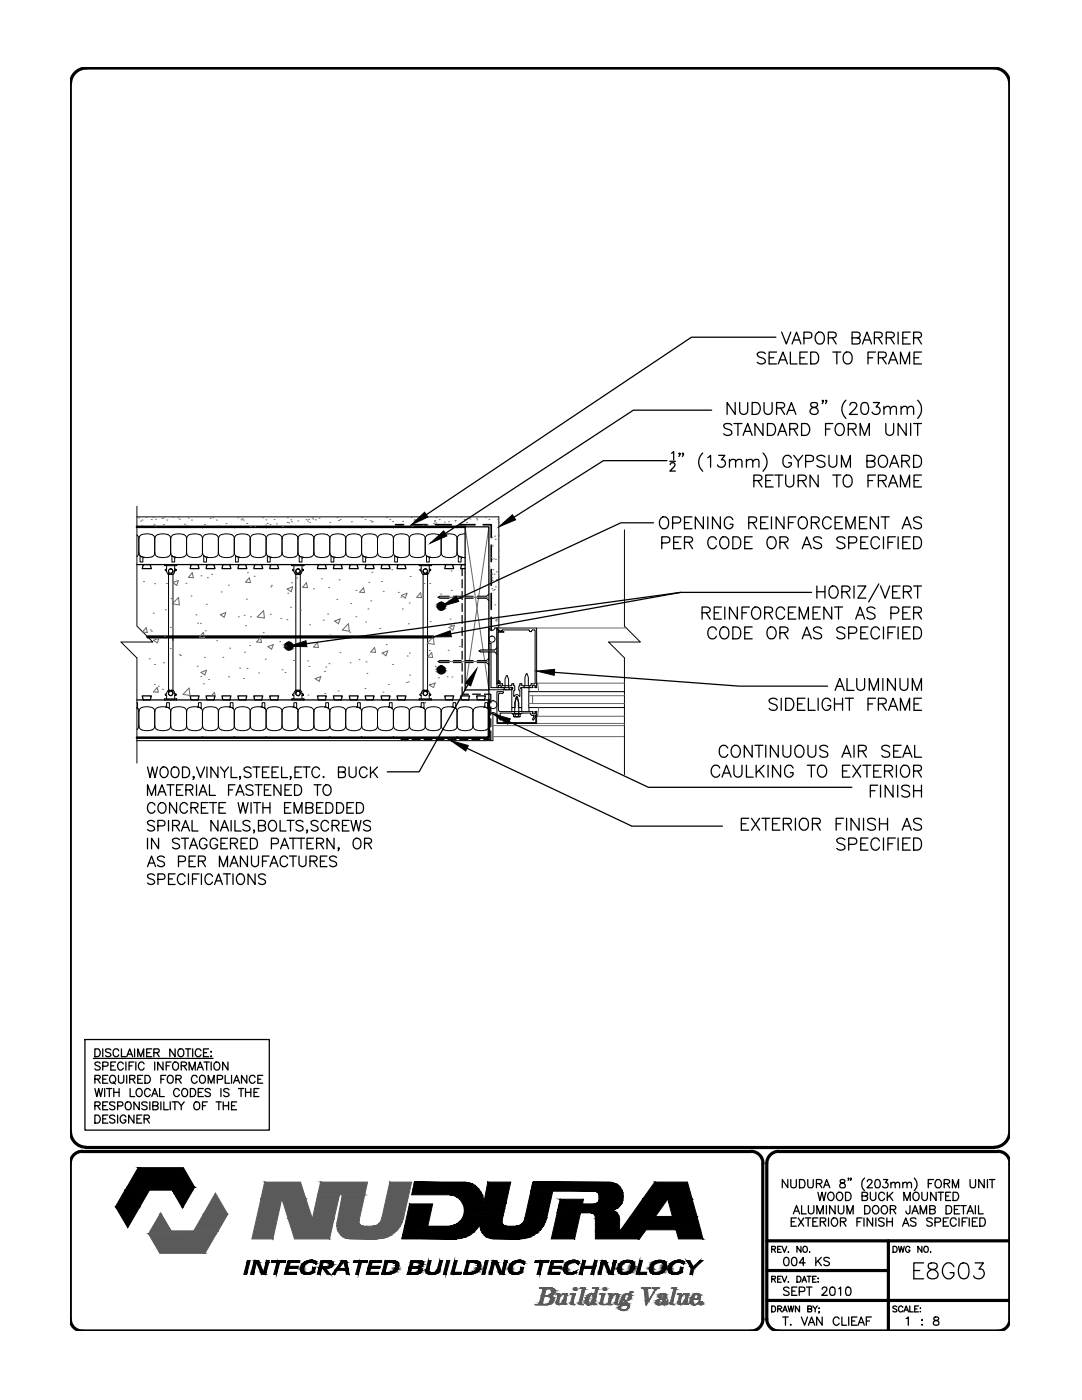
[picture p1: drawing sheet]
<svg xmlns="http://www.w3.org/2000/svg" width="216mm" height="279mm" viewBox="0 0 216 279" stroke-linecap="round" stroke-linejoin="round" font-family="sans-serif">
<!-- layer: LINE9 -->
<g fill="none" stroke="#000" stroke-width=".2">
<path d="M27.3 106.8l.4 .6v3l-.4 .6M27.3 101v24l3.2 3.1h-6.4l3.2 3.2v21M27.3 103.2h72.2v22.1M27.7 110.4a.78 .78 0 0 0 .6 .7M28 111.1v1.1h.5v-.8M28 111l-.1-.1 .4 .2M28.3 111.1l1.2 .2 .9-.2M28.3 111.1l.5 .1-.3 .2M30.3 106.7a.78 .78 0 0 1 .6 .7v3l-.2 .4-.4 .3M30.4 106.7l-.9-.2-.8 .1a.92 .92 0 0 0-1 .8M30.9 110.4a1.1 1.1 0 0 0 1.4 .9h.4a1.08 1.08 0 0 0 1.4-.9M32.9 112.7v.2z"/>
<path d="M32.9 112.9h2.3M32.9 112.7h2.3M33.2 114l.4 .7M33.2 114h.1M33.2 112.9v.7l-.3 .1 .3 .3M33.6 114.7h.1M33.6 114v24.4M33.6 114.7h.3M33.9 114.4a.42 .42 0 0 1-.2-.7 .42 .42 0 0 1 .7 0 .42 .42 0 0 1-.2 .7M33.9 114.4h.1M33.9 114.7h.1M33.9 114.6h.1"/>
<path d="M33.9 114.4v.2M34.1 107.4l-.1-.2a2.13 2.13 0 0 0-2.8-.4l-.3 .6M34.1 107.5v2.9M34.1 110.4a.78 .78 0 0 0 .5 .7M34.2 114.4h.1M34.2 114.6v.1M34.2 114.4v.3M34.3 111.1v1.1h.6v-.8M34.3 111v-.1l.3 .2M34.5 114v24.4M34.6 111.1l1.3 .2 .8-.2M34.6 111.1l.5 .1-.2 .2"/>
<path d="M34.9 113.9h.1h-.1M34.9 114l-.1 .2a.51 .51 0 0 1-.6 .5M34.9 114h.1M34.9 112.9v.7h.1M34.9 113.9v.1M35 113.6l.2 .1-.2 .2 .2-.2zM35.2 112.7h.1M35.2 112.7v.2zM36.7 106.7a.78 .78 0 0 1 .5 .7v3l-.1 .4-.4 .3M36.7 106.7l-.8-.2-.8 .1a.92 .92 0 0 0-1 .8M37.3 110.4a1.1 1.1 0 0 0 1.3 .9l1.3-.2M39.9 106.7a.78 .78 0 0 1 .5 .7v3l-.1 .4-.4 .3"/>
<path d="M39.9 106.7l-.8-.2-.9 .1a.92 .92 0 0 0-.9 .8M40.3 105.1h.2l-.1 .3zM40.4 110.4a.78 .78 0 0 0 .6 .7M40.7 111.1v1.1h.5v-.8M40.7 111l-.1-.1 .4 .2M41 111.1l.5 .1M41.5 111.2l-.3 .2M43.6 107.4l-.1-.2a2.13 2.13 0 0 0-2.7-.4l-.4 .6M43.6 110.4a1.08 1.08 0 0 1-1.4 .9l-1.2-.2M43.6 107.5v2.9M43.6 110.4a1.1 1.1 0 0 0 1.4 .9l1.2-.2M46.2 106.7a.78 .78 0 0 1 .6 .7v3l-.2 .4-.4 .3"/>
<path d="M46.2 106.7l-.8-.2-.8 .1a.92 .92 0 0 0-1 .8M46.7 105.1h.1v.3zM46.8 110.4a.78 .78 0 0 0 .5 .7M47 111.1v1.1h.6v-.8M47 111v-.1l.3 .2M47.3 111.1l1.3 .2 .8-.2M47.3 111.1l.5 .1-.2 .2M49.4 106.7a.78 .78 0 0 1 .5 .7v3l-.1 .4-.4 .3M49.4 106.7l-.8-.2-.8 .1a.92 .92 0 0 0-1 .8M50 107.4a1.1 1.1 0 0 1 1.3-.9l.9 .1a.92 .92 0 0 1 .9 .9v3.1a2.13 2.13 0 0 1-2.8 .4l-.3-.6M53 105.1h.2l-.1 .3zM53.1 110.4a.78 .78 0 0 0 .6 .7"/>
<path d="M53.4 111.1v1.1h.5l.1-.9 .2-.1-.5-.1M53.4 111l-.1-.1 .4 .2M53.7 111.1l1.2 .2 .9-.2M55.7 106.7a.78 .78 0 0 1 .6 .7v3l-.2 .4-.4 .3M55.8 106.7l-.9-.2-.8 .1a.92 .92 0 0 0-1 .8M56.3 110.4a1.1 1.1 0 0 0 1.4 .9l1.2-.2M58.3 112.7v.2zM58.3 112.9h2.3M58.3 112.7h2.3M58.6 114l.4 .7M58.6 114h.1M58.6 112.9v.7l-.3 .1 .3 .3"/>
<path d="M58.9 106.7a.78 .78 0 0 1 .6 .7v3l-.2 .4-.4 .3M58.9 106.7l-.8-.2-.8 .1a.92 .92 0 0 0-1 .8M59 114.7h.1M59 114v24.4M59 114.7h.3M59.3 114.4a.42 .42 0 0 1-.2-.7 .42 .42 0 0 1 .7 0 .42 .42 0 0 1-.2 .7M59.3 114.4h.1M59.3 114.7h.1M59.3 114.6h.1M59.3 114.4v.2M59.5 110.4a.78 .78 0 0 0 .5 .7l-.3-.2v.1M59.6 114.4h.1"/>
<path d="M59.6 114.6v.1M59.6 114.4v.3M59.7 111.1v1.1h.6v-.8M59.9 114v24.4M60 106.7a.78 .78 0 0 0-.5 .7M60 106.7a2.1 2.1 0 0 1 2.6 .5v3.4a2.1 2.1 0 0 1-2.6 .5l.5 .1-.2 .2M60.3 113.9h.1h-.1M60.3 114l-.1 .2a.51 .51 0 0 1-.6 .5M60.3 114h.1M60.3 112.9v.7h.1M60.3 113.9v.1M60.4 113.6l.2 .1-.2 .2 .2-.2z"/>
<path d="M60.6 112.7h.1M60.6 112.7v.2zM62.7 110.4a1.1 1.1 0 0 0 1.3 .9l1.3-.2M65.3 106.7a.78 .78 0 0 1 .5 .7v3l-.1 .4-.4 .3M65.3 106.7l-.8-.2-.9 .1a.92 .92 0 0 0-.9 .8M65.7 105.1h.2l-.1 .3zM65.8 110.4a.78 .78 0 0 0 .6 .7M65.8 107.4a1.1 1.1 0 0 1 1.4-.9h.4a1.08 1.08 0 0 1 1.4 .9l-.1 3.2a2.1 2.1 0 0 1-2.5 .5M66.1 111.1v1.1h.5v-.8M66.1 111l-.1-.1 .4 .2M66.4 111.1l.5 .1M66.9 111.2l-.3 .2"/>
<path d="M69 110.4a.78 .78 0 0 0 .6 .7M69.6 106.7a.78 .78 0 0 0-.6 .7M69.6 111.1l1.2 .2 .8-.2M71.6 106.7a.78 .78 0 0 1 .6 .7v3l-.2 .4-.4 .3M71.6 106.7l-.8-.2-1.2 .2M72.1 105.1h.1v.3zM72.2 110.4a.78 .78 0 0 0 .5 .7M72.4 111.1v1.1h.6v-.8M72.4 111v-.1l.3 .2M72.7 111.1l1.3 .2 .8-.2M72.7 111.1l.5 .1-.2 .2M74.8 106.7a.78 .78 0 0 1 .5 .7v3l-.1 .4-.4 .3"/>
<path d="M74.8 106.7l-.8-.2-.8 .1a.92 .92 0 0 0-1 .8M75.4 110.4a1.1 1.1 0 0 0 1.3 .9h.5a1.08 1.08 0 0 0 1.3-.9M78.4 105.1h.2l-.1 .3zM78.5 107.5v2.9M78.5 107.4v-.2a2.13 2.13 0 0 0-2.8-.4l-.3 .6M78.5 110.4a.78 .78 0 0 0 .6 .7l-.3-.2v.1M78.8 111.1v1.1h.5v-.8M79.1 106.7a.78 .78 0 0 0-.6 .7M81.1 106.7a.78 .78 0 0 1 .6 .7v3l-.2 .4-.4 .3M81.2 106.7l-.9-.2-1.2 .2M81.2 111.1l-.9 .2-1.2-.2 .5 .1-.3 .2M81.7 110.4a1.1 1.1 0 0 0 1.4 .9l1.2-.2"/>
<path d="M83.7 112.7v.2zM83.7 112.9h2.3M83.7 112.7h2.3M84 114l.4 .7M84 114h.1M84 112.9v.7l-.3 .1 .3 .3M84.3 106.7a.78 .78 0 0 1 .6 .7v3l-.2 .4-.4 .3M84.3 106.7l-.8-.2-.8 .1a.92 .92 0 0 0-1 .8M84.4 114.7h.1M84.4 114v24.4M84.4 114.7h.3M84.7 114.4a.42 .42 0 0 1-.2-.7 .42 .42 0 0 1 .7 0 .42 .42 0 0 1-.2 .7"/>
<path d="M84.7 114.4h.1M84.7 114.7h.1M84.7 114.6h.1M84.7 114.4v.2M84.9 110.4a.78 .78 0 0 0 .5 .7M85 114.4h.1M85 114.6v.1M85 114.4v.3M85.1 111.1v1.1h.6v-.8M85.1 111v-.1l.3 .2M85.3 114v24.4M85.4 111.1l.5 .1"/>
<path d="M85.7 113.9h.1h-.1M85.7 114l-.1 .2a.51 .51 0 0 1-.6 .5M85.7 114h.1M85.7 112.9v.7h.1M85.7 113.9v.1M85.8 113.6l.2 .1-.2 .2 .2-.2zM85.9 111.2l-.2 .2M86 112.7h.1M86 112.7v.2zM88 107.4v-.2a2.13 2.13 0 0 0-2.8-.4l-.3 .6M88 110.4a1.08 1.08 0 0 1-1.3 .9l-1.3-.2M88 107.5v2.9"/>
<path d="M88.1 110.4a1.1 1.1 0 0 0 1.3 .9l1.3-.2M90.7 106.7a.78 .78 0 0 1 .5 .7v3l-.1 .4-.4 .3M90.7 106.7l-.8-.2-.9 .1a.92 .92 0 0 0-.9 .8M91.1 105.1h.2l-.1 .3zM91.2 110.4a.78 .78 0 0 0 .6 .7M91.5 111.1v1.1h.5v-.8M91.5 111l-.1-.1 .4 .2M91.8 111.1l1 .2M91.8 111.1l.5 .1-.3 .2M92.8 106.5a1.29 1.29 0 0 0-1.6 .9M124.6 105.7v19.3l3.2 3.1h-6.4l3.2 3.2v23.3M32.9 139.5v.2z"/>
<path d="M32.9 139.5h2.3M32.9 139.7h2.3M33.2 138.4h.1M33.2 138.4l-.3 .2 .3 .2v.7M33.6 137.7l-.4 .7M33.6 137.7h.1M33.6 137.7h.3M33.9 138a.44 .44 0 0 0-.2 .7 .44 .44 0 0 0 .7 0 .44 .44 0 0 0-.2-.7M33.9 138h.1M33.9 137.7h.1M33.9 137.8h.1M33.9 137.8v.2"/>
<path d="M34.1 138.8h.1M34.2 137.7a.58 .58 0 0 1 .7 .7M34.2 138h.1M34.2 137.7v.1M34.2 137.7v.3M34.9 138.5h.1h-.1M34.9 138.4h.1M34.9 138.4v.1M35 138.5l.2 .1-.2 .2 .2-.2zM35 138.8h-.1v.7M35.2 139.7h.1M35.2 139.5v.1z"/>
<path d="M58.3 139.5v.2zM58.3 139.5h2.3M58.3 139.7h2.3M58.6 138.4h.1M58.6 138.4l-.3 .2 .3 .2v.7M59 137.7l-.4 .7M59 137.7h.1M59 137.7h.3M59.3 138a.44 .44 0 0 0-.2 .7 .44 .44 0 0 0 .7 0 .44 .44 0 0 0-.2-.7M59.3 138h.1M59.3 137.7h.1M59.3 137.8h.1"/>
<path d="M59.3 137.8v.2M59.6 137.7a.58 .58 0 0 1 .7 .7M59.6 138h.1M59.6 137.7v.1M59.6 137.7v.3M60.3 138.5h.1h-.1M60.3 138.4h.1M60.3 138.4v.1M60.4 138.5l.2 .1-.2 .2 .2-.2zM60.4 138.8h-.1v.7M60.6 139.7h.1M60.6 139.5v.1z"/>
<path d="M83.7 139.5v.2zM83.7 139.5h2.3M83.7 139.7h2.3M84 138.4h.1M84 138.4l-.3 .2 .3 .2v.7M84.4 137.7l-.4 .7M84.4 137.7h.1M84.4 137.7h.3M84.7 138a.44 .44 0 0 0-.2 .7 .44 .44 0 0 0 .7 0 .44 .44 0 0 0-.2-.7M84.7 138h.1M84.7 137.7h.1M84.7 137.8h.1"/>
<path d="M84.7 137.8v.2M84.9 138.8h.1M85 137.7a.58 .58 0 0 1 .7 .7M85 138h.1M85 137.7v.1M85 137.7v.3M85.7 138.5h.1h-.1M85.7 138.4h.1M85.7 138.4v.1M85.8 138.5l.2 .1-.2 .2 .2-.2zM85.8 138.8h-.1v.7M86 139.7h.1"/>
<path d="M86 139.5v.1zM97.6 128.4h.4v8.8h2.9M98.7 125.3h.5v11.9M98.7 129.7h-2.8l-.3 .2 .3 .2h2.8M98.7 130.2l.5 .4M98.8 125.3a.61 .61 0 0 1-.6 .5 .61 .61 0 0 1-.6-.4v12.3h4.5v-.5M99.2 129.3l-.5 .4M99.2 125.3h.1M99.2 125.4l.4 .4 .5 .2v-.2M99.2 136.4v.1M99.2 125.3h7.9v11.9M99.3 125.3h.1"/>
<path d="M99.4 136.2v.3h-.2M99.4 136.4h-.1M99.4 136.9v.1M99.5 138.5v3.3M99.5 136.2v.3h.7M99.6 136.2l-.1-.2-.1 .2M99.6 136.8h.2M99.6 135.9l.2 .2v.2l-.2 .1v-.3h-.3v.3M99.6 136.8l-.1 .4M99.7 138.4h.6M99.7 138.3l-.2 .2M99.9 136.8l.1 .1"/>
<path d="M100 137v.2h2.3M100 136.9v.1M100.2 136.4l.1 .1M100.3 138h-1.1v4.6M100.3 138l.1 .1M100.4 138.1l-.1 .2M100.5 126.2h-1.1v9.7h.2M100.5 126.1l-.4-.2v.1h-.6v-.3l-.3-.3v11h.1M100.5 126.1v.1M101 134.9l-.2 .6v1.7l-.4 .5h1.4l-.3-.5v-1.7l-.3-.6M101.3 134.9h-.2M102.1 137.5v3.7l.2 .1 .5-.1v-1.3l.3-.9 .3 .9v1.3h.7v-3.7"/>
<path d="M102.2 137.5h.1M102.2 136.5h.2M102.2 136.4l-.1 .4h-1.8v-.3M102.3 137.3v.1M102.3 137.2v.1M102.3 137.4h.1M102.4 136.4l.1 .1M102.5 136.6v.2M102.5 136.8l.2 .2M102.5 138.9h.1a.66 .66 0 0 1 1 0h.1M102.7 137l-.2 1.9M103.5 137v.7"/>
<path d="M103.6 137.7l.2 .2M103.7 137.9v1M103.8 136.8l-.2 .2M103.8 136.5h.2M103.8 136.4l-.1 .4M103.9 137.3v.1M103.9 137.4h.1M103.9 137.2h2.4M103.9 137.5h.2M104 137.2l-.1 .1M104 136.4l.2 .1M104.1 137.5h.1"/>
<path d="M105 134.5l-.3 .7v1.6l-.3 .4h1.4l-.4-.4v-1.6l-.2-.7M105.2 134.5h-.2M105.5 125.7h-5.3l-.1 .1M105.5 125.7l.2 .4h.4v-.2M105.6 137.2v.8M106 136.5v.3h-1.9v-.2M106 136.5h.7M106 136.4v.1M106.2 136.9v.1M106.2 137l.1 .2M106.3 125.7l.5 .1M106.3 125.7l-.2 .2"/>
<path d="M106.3 137.1v.1M106.8 125.8v10.5l-.1 .1M106.8 137v.2h.3M106.8 136.9v.1M106.8 136.9l-.4-.1-.2 .1M107.1 136.3v.4M124.6 138h-19.1v3.2h19.1M27.3 140.2h.1v1.1M27.5 141.3v.1M27.5 141.4l-.2-.1 .4 .4v.3v2.9l-.4 .7M27.7 144.9a1.1 1.1 0 0 0 1.4 .9l1.3-.1M30.3 141.2a.78 .78 0 0 1 .6 .8v2.9a.78 .78 0 0 1-.6 .8"/>
<path d="M30.4 141.2l-.9-.2-.8 .1a.92 .92 0 0 0-1 .9M30.9 144.9a1.1 1.1 0 0 0 1.4 .9h.4a1.08 1.08 0 0 0 1.4-.9M33.1 141.1l.4 .1M33.2 140.9l-.2 .2M33.2 140.9v-.7h.6v1.1M33.5 141.2a.78 .78 0 0 1 .6 .8M33.5 141.2l.3 .2M33.5 141.2l-.8-.2-.8 .1a.92 .92 0 0 0-1 .9M33.8 141.3l.1 .1M34.1 142v2.9M34.1 144.9a1.1 1.1 0 0 0 1.4 .9l1.2-.1M36.7 141.2a.78 .78 0 0 1 .5 .8v2.9a.78 .78 0 0 1-.5 .8"/>
<path d="M36.7 141.2l-.8-.2-.8 .1a.92 .92 0 0 0-1 .9M37.3 144.9a1.1 1.1 0 0 0 1.3 .9l1.3-.1M39.4 141.1l.5 .1-.8-.2-.9 .1a.92 .92 0 0 0-.9 .9M39.6 140.9l-.2 .2M39.6 140.9v-.7h.5v1.1M40.2 141.3v.1M40.2 141.4l-.3-.2a.78 .78 0 0 1 .5 .8v2.9a.78 .78 0 0 1-.5 .8M40.4 147l.1 .2h-.2zM40.4 144.9a1.1 1.1 0 0 0 1.4 .9h.4a1.08 1.08 0 0 0 1.4-.9M43.6 142l-.1-.3a2.13 2.13 0 0 0-2.7-.4l-.4 .7M43.6 142v2.9M43.6 144.9a1.1 1.1 0 0 0 1.4 .9l1.2-.1"/>
<path d="M45.9 140.9l-.2 .2 .5 .1-.8-.2-.8 .1a.92 .92 0 0 0-1 .9M45.9 140.9v-.7h.6v1.1M46.5 141.3l.1 .1M46.5 141.4l-.3-.2a.78 .78 0 0 1 .6 .8v2.9l-.2 .5-.4 .3M46.8 147v.2h-.1zM46.8 144.9a1.1 1.1 0 0 0 1.4 .9l1.2-.1M49.4 141.2a.78 .78 0 0 1 .5 .8v2.9a.78 .78 0 0 1-.5 .8M49.4 141.2l-.8-.2-.8 .1a.92 .92 0 0 0-1 .9M52.3 140.9l-.2 .2 .5 .1M52.3 140.9v-.7h.5v1.1M52.6 141.2l.3 .2M52.6 141.2a.78 .78 0 0 1 .5 .8v3.2a2.13 2.13 0 0 1-2.8 .3l-.3-.6"/>
<path d="M52.6 141.2l-.8-.2-.9 .1a.92 .92 0 0 0-.9 .9M52.9 141.3v.1M53.1 147l.1 .2h-.2zM53.1 144.9a1.1 1.1 0 0 0 1.4 .9l1.3-.1M55.7 141.2a.78 .78 0 0 1 .6 .8v2.9a.78 .78 0 0 1-.6 .8M55.8 141.2l-.9-.2-.8 .1a.92 .92 0 0 0-1 .9M56.3 144.9a1.1 1.1 0 0 0 1.4 .9l1.2-.1M58.5 141.1l.4 .1-.8-.2-.8 .1a.92 .92 0 0 0-1 .9M58.6 140.9v-.7h.6v1.1M58.6 140.9l-.2 .2M59.2 141.3l.1 .1M59.2 141.4l-.3-.2a.78 .78 0 0 1 .6 .8v2.9a.78 .78 0 0 1-.6 .8"/>
<path d="M59.5 144.9a.78 .78 0 0 0 .5 .8M60 141.2a.78 .78 0 0 0-.5 .8M60 141.2a2.1 2.1 0 0 1 2.6 .5v3.5a2.1 2.1 0 0 1-2.6 .5M62.7 144.9a1.1 1.1 0 0 0 1.3 .9l1.3-.1M64.8 141.1l.5 .1-.8-.2-.9 .1a.92 .92 0 0 0-.9 .9M65 140.9v-.7h.5v1.1M65 140.9l-.2 .2M65.6 141.3v.1M65.6 141.4l-.3-.2a.78 .78 0 0 1 .5 .8v2.9a.78 .78 0 0 1-.5 .8M65.8 147l.1 .2h-.2zM65.8 142a1.1 1.1 0 0 1 1.4-1h.4a1.08 1.08 0 0 1 1.4 1l-.1 3.2a2.13 2.13 0 0 1-2.7 .3l-.4-.6M69 144.9a.78 .78 0 0 0 .6 .8"/>
<path d="M69.6 141.2a.78 .78 0 0 0-.6 .8M69.6 145.7l1.2 .1 .8-.1M71.3 140.9v-.7h.6v1.1M71.3 140.9l-.1 .2 .4 .1-.8-.2-1.2 .2M71.9 141.3l.1 .1M71.9 141.4l-.3-.2a.78 .78 0 0 1 .6 .8v2.9a.78 .78 0 0 1-.6 .8M72.2 147v.2h-.1zM72.2 144.9a1.1 1.1 0 0 0 1.4 .9l1.2-.1M74.8 141.2a.78 .78 0 0 1 .5 .8v2.9a.78 .78 0 0 1-.5 .8M74.8 141.2l-.8-.2-.8 .1a.92 .92 0 0 0-1 .9M75.4 144.9a1.1 1.1 0 0 0 1.3 .9h.5a1.08 1.08 0 0 0 1.3-.9M77.5 141.1l.5 .1"/>
<path d="M77.7 140.9v-.7h.5l.1 1.2M77.7 140.9l-.2 .2M78 141.2a.78 .78 0 0 1 .5 .8M78 141.2l.3 .2M78 141.2l-.8-.2-.9 .1a.92 .92 0 0 0-.9 .9M78.5 147l.1 .2h-.2zM78.5 142v2.9M78.5 144.9a.78 .78 0 0 0 .6 .8M79.1 141.2a.78 .78 0 0 0-.6 .8M79.1 145.7l1.2 .1 .9-.1M81.1 141.2a.78 .78 0 0 1 .6 .8v2.9a.78 .78 0 0 1-.6 .8M81.2 141.2l-.9-.2-1.2 .2"/>
<path d="M81.7 144.9a1.1 1.1 0 0 0 1.4 .9l1.2-.1M83.9 141.1l.4 .1-.8-.2-.8 .1a.92 .92 0 0 0-1 .9M84 140.9v-.7h.6v1.1M84 140.9l-.2 .2M84.6 141.3l.1 .1M84.6 141.4l-.3-.2a.78 .78 0 0 1 .6 .8v2.9a.78 .78 0 0 1-.6 .8M84.9 144.9a1.1 1.1 0 0 0 1.4 .9h.4a1.08 1.08 0 0 0 1.3-.9M88 142v-.3a2.13 2.13 0 0 0-2.8-.4l-.3 .7M88 142v2.9M88.1 144.9a1.1 1.1 0 0 0 1.3 .9l1.3-.1M90.4 140.9v-.7h.5v1.1M90.4 140.9l-.2 .2 .5 .1-.8-.2-.9 .1a.92 .92 0 0 0-.9 .9"/>
<path d="M91 141.3v.1M91 141.4l-.3-.2a.78 .78 0 0 1 .5 .8v2.9a.78 .78 0 0 1-.5 .8M91.2 147l.1 .2h-.2zM91.2 144.9a1.1 1.1 0 0 0 1.4 .9l1.3-.1M93.8 141.2a.78 .78 0 0 1 .6 .8v2.9a.78 .78 0 0 1-.6 .8M93.9 141.2l-.9-.2-.8 .1a.92 .92 0 0 0-1 .9M96.6 141.1l.4 .1M96.7 140.9l-.2 .2M96.7 140.9v-.7h.6v1.1M97 141.2a.78 .78 0 0 1 .6 .8l-.1 3.2a2.13 2.13 0 0 1-2.8 .3l-.3-.6M97 141.2l.3 .2M97 141.2l-.8-.2-.8 .1a.92 .92 0 0 0-1 .9"/>
<path d="M97.3 141.3l.1 .1M97.6 142.6a1.02 1.02 0 0 1 1.7 .1M98.4 142.3v5.5h-71.1M99.2 142.8h.2M99.3 142.8l-.1 .2v1.4h7.9v-1.4M99.4 142.7l.1 .2-.1 .1M99.4 143h-.1v1.2h7.6l-.1-1.2M99.4 143.1l.4 .6M99.5 141.8l.2 .2M99.7 142h6.6M100 143.5v.2l-.2-.1M102.3 141.2h-.2v.8h.2"/>
<path d="M102.3 142.4h1.6v.1h-1.6zM102.5 142.5v.5h.3M102.5 143h1.2M102.6 143.1h1M102.7 142v.4M102.7 142.4v-2.1l.4-1.1 .4 1.1v2.1M102.8 142.5v.5M103.4 142.5v.5M103.8 142.5v.5M103.8 143l-.2 .1-.8-.1M103.9 141.2h.2v.8h-.2M105.6 141.2v.8"/>
<path d="M105.9 142.6v-.3h-6.1v.9l.2 .3M105.9 142.5l.2 .2M106.1 142.8h.3l-.1 .7M106.2 142.3h.1M106.3 143.5v.2l.2-.1M106.3 142v.1M106.3 142.1l-.1 .2 .2 .1M106.4 142.5h.3M106.8 142h.2M106.8 142v.3l-.1 .1M106.8 142.3h.1M106.8 142.8h.2"/>
<path d="M106.8 143.1l-.3 .6M106.8 142.7l-.1 .2 .1 .1-.1-.1 .2-.2M106.9 142.8l.2 .2M107.1 142h.1M107.1 142.1v.5M107.1 142.6l-.1 .1"/>
<circle cx="34.1" cy="114" r=".44"/>
<circle cx="59.5" cy="114" r=".44"/>
<circle cx="84.9" cy="114" r=".44"/>
<circle cx="34.1" cy="138.4" r=".44"/>
<circle cx="59.5" cy="138.4" r=".44"/>
<circle cx="84.9" cy="138.4" r=".44"/>
<circle cx="98.2" cy="127.6" r=".61"/>
<circle cx="98.4" cy="140.6" r=".78"/>
</g>
<!-- layer: line25 -->
<g fill="none" stroke="#000" stroke-width=".25">
<path d="M27.3 112.7h65.5h-.7l-.2 .8h.9M28.6 112.7h1.4l.2 .8h-1.8zM38.1 112.7h1.4l.2 .8h-1.8zM41.3 112.7h1.4l.2 .8h-1.8zM44.5 112.7h1.4l.2 .8h-1.8zM47.6 112.7h1.4l.2 .8h-1.7zM50.8 112.7h1.4l.2 .8h-1.8zM54 112.7h1.4l.2 .8h-1.8zM63.5 112.7h1.4l.2 .8h-1.8zM66.7 112.7h1.4l.2 .8h-1.8zM69.9 112.7h1.4l.2 .8h-1.8zM73 112.7h1.4l.2 .8h-1.7z"/>
<path d="M76.2 112.7h1.4l.2 .8h-1.8zM79.4 112.7h1.4l.2 .8h-1.8zM88.9 112.7h1.4l.2 .8h-1.8zM92.8 105.1h4.8v32.6h-4.8zM27.3 139.7h70.3M28.4 138.9h1.8l-.2 .8h-1.4zM37.9 138.9h1.8l-.2 .8h-1.4zM41.1 138.9h1.8l-.2 .8h-1.4zM44.3 138.9h1.8l-.2 .8h-1.4zM47.5 138.9h1.7l-.2 .8h-1.4zM50.6 138.9h1.8l-.2 .8h-1.4zM53.8 138.9h1.8l-.2 .8h-1.4z"/>
<path d="M63.3 138.9h1.8l-.2 .8h-1.4zM66.5 138.9h1.8l-.2 .8h-1.4zM69.7 138.9h1.8l-.2 .8h-1.4zM72.9 138.9h1.7l-.2 .8h-1.4zM76 138.9h1.8l-.2 .8h-1.4zM79.2 138.9h1.8l-.2 .8h-1.4zM88.7 138.9h1.8l-.2 .8h-1.4zM91.9 138.9h1.8l-.2 .8h-1.4zM95.1 138.9h1.8l-.2 .8h-1.4zM97.6 137.7v9.1M84.8 140.2h.1"/>
</g>
<!-- layer: HATCH -->
<g fill="none" stroke="#666" stroke-width=".2">
<path d="M27.7 103.4h.1M28 104h.1M28.3 104.8h.1M28.3 103.8h.1M28.6 116.1h.1M29.1 103.3h.1M30.2 103.7h.1M30.5 103.2h.1M30.7 104.7h.1M30.8 116.5h.1M31 103.6h.1M31 105h.1"/>
<path d="M32.3 103.4h.1M32.6 104.7h.1M32.6 103.4h.1M33.2 116.4h.1M33.3 103.8h.1M33.8 114.3h.1M34.1 119.5h.1M34.5 116.3l1.1-.4-.3 .9zM34.5 103.2h.1M35.5 103.3h.1M35.6 119.2l.2 1.5-1.4-.2zM35.8 103.6h.1"/>
<path d="M36.8 104.6h.1M37.1 116.4h.1M37.1 104.8h.1M37.6 103.4h.1M38.1 118.9h.1M38.2 103.8h.1M38.4 114.3l.2 1-1-.1zM40.1 114.9h.1M40.8 104.7h.1M41.4 115.3h.1M41.9 103.4h.1M42.2 114.6h.1"/>
<path d="M42.5 103.3h.1M43.2 103.8h.1M43.5 104.9h.1M44.1 118.1h.1M45.1 104.5h.1M45.6 116.8h.1M47.4 103.3h.1M48.1 103.7h.1M48.3 103.5h.1M48.6 103.8h.1M49.2 119.6h.1M49.2 104.5h.1"/>
<path d="M49.4 114.3h.1M49.8 115.3l.2 1-1-.1zM50 105.1h.1M50.7 115h.1M50.9 105.1h.1M52.4 103.3h.1M53 104.8h.1M53.1 103.7h.1M53.3 104.5h.1M53.9 104.7h.1M54 117.1h.1M54.2 116.8h.1"/>
<path d="M54.7 103.7h.1M55.1 104.5h.1M56.3 105.1h.1M57.3 104.3h.1M57.3 117.5l1.1-.4-.3 1zM57.3 103.3h.1M57.4 118.4h.1M57.6 104.3h.1M58 103.7h.1M58.1 104.1h.1M58.1 116.3h.1M59.2 115.3h.1"/>
<path d="M59.4 104h.1M61.1 103.7h.1M61.1 116.3l.3 1-1-.1zM61.4 104h.1M61.6 103.7h.1M61.8 104.3h.1M62.3 103.3h.1M62.4 103.6h.1M62.5 117.5h.1M62.9 103.7h.1M63.7 103.4h.1M64.1 115.5h.1"/>
<path d="M65.6 117.2h.1M65.8 104.3h.1M67.2 103.3h.1M67.2 119.6h.1M67.5 103.9h.1M67.7 115.7h.1M67.9 103.7h.1M70.1 104.1h.1M71 117.8h.1M72.2 103.3h.1M72.5 117.3l.2 1-.9-.1zM72.8 103.7h.1"/>
<path d="M73.6 116.2h.1M73.9 103.9h.1M74 119.9h.1M74.2 104.2h.1M74.2 114.2h.1M74.3 104.1h.1M76.1 116.1h.1M76.5 118h.1M77.1 103.3h.1M77.8 103.7h.1M78.2 113.7h.1M78.3 104.1h.1"/>
<path d="M79.5 118.2h.1M80 119.2h.1M80.1 118.8l1.1-.4-.3 1zM80.3 104h.1M81.8 115h.1M82.1 103.3h.1M82.2 105.1h.1M82.6 104h.1M82.7 103.7h.1M83.9 118.3l.2 1-.9-.1zM84.4 104.8h.1M84.6 116.4h.1"/>
<path d="M85.2 104.7h.1M85.7 116.4h.1M86.5 104.5h.1M86.7 104.1h.1M86.8 103.9h.1M87 103.3h.1M87 104.4h.1M87.4 119.2h10.2M87.6 103.7h.1M87.9 118.6h.1M88.7 104.2h.1M89.5 104.1h.1"/>
<path d="M89.5 119.9h.1M89.8 119.2h.1M90 113.9h.1M90 117.8h.1M90.8 104h.1M90.8 103.9h.1M91.9 103.2h.1M92.6 103.7h.1M92.8 105.1l4.8 32.6M92.9 103.7h.1M93.1 104.3h.1M93.8 103.6h.1"/>
<path d="M95.1 103.4h.1M95.1 103.7h.1M96.9 103.2h.1M97.6 103.7h.1M97.6 105.1l-4.8 32.6M97.6 113.1h.1M97.9 108.7h.1M98 111.2h.1M98.1 111.7h.1M98.1 117.5h.1M98.1 114.6h.1M98.1 115.3h.1"/>
<path d="M98.1 107.2h.1M98.2 115.8h.1M98.2 109h.1M98.4 113.7h.1M98.4 117.8h.1M98.4 111.5h.1M98.6 114.6h.1M98.7 117.6h.1M98.7 107h.1M98.8 107.6h.1M98.9 111.6h.1M98.9 117.1h.1"/>
<path d="M99 115.7h.1M99 114.1h.1M99.3 103.7h.1M99.4 106.8h.1M99.5 109.8h.1M99.5 115.1h.1M99.5 111.2h.1M99.5 104.3h.1M99.5 106.9h.1M28.5 126.1l.7-.8 .2 .9-.9-.1M29.8 131.5h.1M30 125.7h.1"/>
<path d="M30.2 126h.1M30.6 122.4h.1M30.6 127.8l1.1-.4-.3 .9zM30.8 136.6h.1M30.8 132.6h.1M31.4 137.2l.2 1-1-.1zM31.6 136.9h.1M32.4 137.6h.1M32.6 132.3h.1M32.8 127h.1M33 121.7h.1M34 125.2h.1"/>
<path d="M34 129.4h.1M35.8 130.7h.1M36 130.8h.1M37.7 137.3l.2 1.5-1.4-.2zM39.1 122.7h.1M39.3 133h.1M39.4 124.4h.1M40 124.4h.1M40.1 135h.1M40.1 134.2l1.1-.4-.3 .9zM40.6 136.5h.1M40.6 126.2l.2 1h-1z"/>
<path d="M40.8 131.2h.1M41 125.9h.1M41.2 120.6h.1M41.6 135.6h.1M42.2 138.9l.6-.7 .1 .7M43.2 127.9h.1M44 122.7l1.1-.5-.4 1zM44.5 131.2h.1M45.6 135.1h.1M45.8 129.4h.1M47.6 123.1h.1M47.8 133.3h.1"/>
<path d="M48.6 135.4h.1M48.7 122.8h.1M48.8 130.2h.1M49 124.9h.1M49.3 133.4h.1M49.8 128.8h.1M50 123.1h.1M51.3 123.1l1.3-1.2 .2 1.4zM51.6 134.3h.1M52 127.2l.2 1-1-.1zM52.5 126.3h.1M52.9 131.6h.1"/>
<path d="M53.4 129.1l1.1-.5-.3 1zM53.9 122.6h.1M55.8 128h.1M56 123.4h.1M56.3 133.7h.1M56.9 134.2h.1M57 129h.1M57.2 123.7h.1M58 121.2h.1M58.6 131.8h.1M60 121.8h.1M61.4 131.9h.1"/>
<path d="M61.4 138.7h.1M61.7 133h.1M61.8 124.7h.1M62.9 135.5l1.1-.5-.3 1zM63.3 128.2l.3 1-1-.1zM64.5 123.8h.1M64.7 134h.1M64.8 138.4h.1M65 133.1h.1M65.2 127.8h.1M65.4 122.5h.1M65.6 132.4h.1"/>
<path d="M65.8 126.7h.1M66.8 123.9l1.1-.4-.4 1zM67.5 137.9h.1M67.8 130.2h.1M69.5 124.5l.2 1.5-1.4-.2zM69.8 126.2h.1M69.9 132.3h.1M70 120.5h.1M71 123.1h.1M71.6 131.6h.1M72.8 137.4h.1M73 124.1h.1"/>
<path d="M73 132.1h.1M73.2 126.8h.1M73.2 134.4h.1M73.4 121.5h.1M74.7 129.2l.2 1-.9-.1zM75.8 125.4h.1M76.3 130.3l1.1-.4-.4 1zM76.4 138.1h.1M77.1 128.6h.1M77.5 136.6h.1M78.3 132.6h.1M80.3 121.5h.1"/>
<path d="M81.1 136.2h.1M81.3 130.9h.1M81.5 125.6h.1M81.5 136.1h.1M81.5 124.5h.1M81.6 120.3h.1M81.7 130.3h.1M81.7 134.7h.1M85.7 129.8h.1M85.7 136.6h.1M85.7 136.7l1.1-.4-.3 .9zM85.8 124.1h.1"/>
<path d="M86.1 130.2l.2 1-.9-.1zM86.3 127.1h.1M86.5 127.1l.1 1.5-1.4-.2zM86.8 133h.1M87.4 132h10.2M87.5 135.3h.1M89.2 135.1h.1M89.4 129.8h.1M89.6 124.5h.1M89.6 125.2l1.1-.4-.3 1zM89.8 123.6h.1M89.9 124.9h.1"/>
<path d="M90.2 135.1h.1M91.7 129h.1M95.6 129.9h3.1M98.3 123.4h.1M98.7 120.7h.1M98.9 123.8h.1M99 123.9h.1M99.1 123.6h.1M105.5 138.8h19.1M106.3 138.8v1.6M107.1 136.3h.2l.2 1.7M107.1 125.3h17.9"/>
<path d="M107.2 136.3h17.4M98.4 147h26.2M98.4 144.8h26.2M105.5 140.4h19.1M107.1 144.4h17.5M107.2 142.9h17.4M107.5 141.2l-.2 1.7h-.2v-.3"/>
</g>
<!-- layer: LINE3 -->
<g fill="#000" stroke="#000" stroke-width=".2">
<path d="M57.1 129.3h1l-.2 .2zM57.3 128.5h.6zM87.5 121.3h1l-.2 .3zM87.5 134h1l-.2 .2zM87.7 120.5h.6zM87.7 133.2h.6z"/>
<path d="M57.1 128.7l-.1 .3h1.2zM57.1 128.7h1l.1 .3z"/>
<path d="M57.1 128.7h1l-.8-.2zM57.3 128.5h.6l.2 .2z"/>
<path d="M57 129l.1 .3h1zM57 129h1.2l-.1 .3z"/>
<path d="M57.1 129.3l.2 .2h.6zM57.3 129.5h.6z"/>
<path d="M87.5 120.7l-.1 .3h1.2zM87.5 120.7h1l.1 .3z"/>
<path d="M87.5 133.4l-.1 .3h1.2zM87.5 133.4h1l.1 .3z"/>
<path d="M87.7 120.5l-.2 .2h1zM87.7 120.5h.6l.2 .2z"/>
<path d="M87.4 121l.1 .3h1zM87.4 121h1.2l-.1 .3z"/>
<path d="M87.5 121.3l.2 .3h.6zM87.7 121.6h.6z"/>
<path d="M87.7 133.2l-.2 .2h1zM87.7 133.2h.6l.2 .2z"/>
<path d="M87.4 133.7l.1 .3h1zM87.4 133.7h1.2l-.1 .3z"/>
<path d="M87.5 134l.2 .2h.6zM87.7 134.2h.6z"/>
</g>
<g fill="none" stroke="#000" stroke-width=".63">
<path d="M29.5 127.1h57M153 247.6h48.5M153 253.6h24.3M153 259.5h48.5M177.3 247.6v18"/>
<circle cx="57.7" cy="129" r=".61"/>
<circle cx="88" cy="133.7" r=".61"/>
<circle cx="88" cy="121" r=".61"/>
</g>
<!-- layer: LINE50 -->
<path d="M27.3 105.1h65.5M97.6 139.7v7.5h-70.3" fill="none" stroke="#000" stroke-width=".51"/>
<!-- layer: 0 -->
<path d="M34.1 113.6h.1M59.5 113.6h.1M84.9 113.6h.1M59.5 138.8h.1" fill="none" stroke="#000" stroke-width=".25"/>
<!-- layer: HATCH -->
<path d="M78.9 104.7h1.6M82.1 104.7h3.2M86.9 104.7h3.2M91.6 104.7h3.2M96.4 104.7h1.6v2.6M98 108.9v3.2M98 113.7v3.1M98 118.4v3.2M98 123.2v2.6" fill="none" stroke="#000" stroke-width=".34"/>
<!-- layer: LINE18 -->
<g fill="none" stroke="#000" stroke-width=".2">
<path d="M89.6 119h-1.8l-.4 .2 .4 .2h1.8M90.4 119h1.6M90.4 119.4h1.6M92.8 119h1.6M92.8 119.4h1.6M95.2 119.4h1.9l.5 .5M97.6 118.6l-.5 .4h-1.9M89.6 131.8h-1.8l-.4 .2 .4 .2h1.8M90.4 132.2h1.6M90.4 131.8h1.6M92.8 132.2h1.6M92.8 131.8h1.6"/>
<path d="M95.2 132.2h1.9l.5 .5M97.6 131.4l-.5 .4h-1.9"/>
</g>
<!-- layer: HATCH -->
<g fill="none" stroke="#000" stroke-width=".25">
<path d="M92.2 113.5v1.4M92.2 115.7v1.6M92.2 118.1v1.6M92.2 137.1v1.4h1.3M92.2 120.5v1.5M92.2 122.8v1.6M92.2 125.2v1.6M92.2 127.6v1.6M92.2 130v1.6M92.2 132.4v1.5M92.2 134.7v1.6M94.3 138.5h1.6"/>
<path d="M96.7 138.5h1.2v1.8M80 147.6h1.5M82.2 147.6h1.6M84.6 147.6h1.6M87 147.6h1.6M89.4 147.6h1.6M91.8 147.6h1.6M94.2 147.6h1.5M97.9 145.9v1.7h-1.4M97.9 141.1v1.6M97.9 143.5v1.6"/>
</g>
<!-- layer: TEXT -->
<g fill="none" stroke="#000" stroke-width=".25">
<path d="M152.7 70.6a.92 .92 0 0 0-1.6 .2 1.24 1.24 0 0 0 1.1 .7 .58 .58 0 0 1 .3 1 1.08 1.08 0 0 1-1.4-.2M153.5 71.4h.9M154.8 67.3h-16.8l-52.9 35.4M155 70.3h-1.5v2.3h1.5M155.3 72.6l.9-2.3 .9 2.3M155.6 71.8h1.2M156 66.3l.9 2.4 .9-2.4M157.7 70.3v2.3h1.4M158 68.7l.9-2.4 .9 2.4M158.4 67.8h1.1M159.6 71.4h.9M160.4 67.5l1.4-.1a.65 .65 0 0 0 .2-.7 .65 .65 0 0 0-.6-.4h-1v2.4"/>
<path d="M161.1 70.3h-1.5v2.3h1.5M161.8 70.3h.8a1.28 1.28 0 0 1 .8 1.1 1.28 1.28 0 0 1-.8 1.2h-.8zM162.9 66.6l.2-.2a.89 .89 0 0 1 1.4 .8 1.06 1.06 0 0 1-.2 1.1 1.06 1.06 0 0 1-1.2 .3 1.45 1.45 0 0 1-.2-2zM164.3 80l-.2 .1v-.1h.2l-.2 .5M164.9 80l-.1 .1-.1-.1h.2l-.2 .5M165.3 67.4l1.3-.1a.56 .56 0 0 0 0-.9l-1.3-.1v2.4M166.1 67.4l.7 1.3M166.2 70.3h1.6M167 70.3v2.3M168.7 70.3a.89 .89 0 0 1 1.3 .8 1.08 1.08 0 0 1-1.1 1.5 1.42 1.42 0 0 1-.2-2.3zM168.8 79.9a2.44 2.44 0 0 0 0 3.6M170 67.4h1.1a.65 .65 0 0 0 .5-.7l-.2-.3-.3-.1h-1.1v2.4l1.4-.1a.71 .71 0 0 0 0-1.1l-.3-.1"/>
<path d="M172.1 68.7l.9-2.4 .9 2.4M172.4 67.8h1.2M173.2 71.4h.9M174.5 67.4l1.3-.1a.56 .56 0 0 0 0-.9l-1.3-.1v2.4M174.7 70.3h-1.5v2.3M175.3 71.4l1.3-.1a.59 .59 0 0 0 0-1h-1.3v2.3M175.3 67.4l.7 1.3M176 71.4l.8 1.2M176.8 67.4h1.1a.64 .64 0 0 0 .5-.7l-.1-.2-.4-.2h-1.1v2.4M177.3 72.6l.9-2.3 .9 2.3M177.6 67.4l.8 1.3M177.6 71.8h1.2"/>
<path d="M179.2 66.3v2.4M179.7 72.6v-2.3l.9 2.3 .9-2.3v2.3M180.1 67.4h.9M181.6 66.3h-1.5v2.4h1.5M182.3 67.4l1.4-.1a.56 .56 0 0 0 0-.9l-1.4-.1v2.4M182.4 71.4h.9M183.1 79.9a2.53 2.53 0 0 1 0 3.6M183.1 67.4l.8 1.3M183.9 70.3h-1.5v2.3h1.5M133.1 91.9h-12.7l-17.9 11.3M133.7 92.1h1.1M133.7 92.7l.3-.3h.5l.2 .3-.2 .5-.8 .8h1.1"/>
<path d="M134 90.5l.4-.4v1.7M135.7 90.5h-.3l.2-.1 .1 .1-.3 .6M136.4 90.5h-.2v-.1l.2 .1-.2 .6M140.2 90.4a2.44 2.44 0 0 0 0 3.7M141.2 91.3l.6-.4v2.3M142 81.9h-15.6l-37.5 24.6M143.4 90.9h1.2l-.7 .9a.79 .79 0 0 1 .8 1.1 .79 .79 0 0 1-1.3 .2l-.2-.3M145.6 92.1a.83 .83 0 0 1 1.1-.3l.1 1.4M145.6 91.7v1.5M146 84.9a.91 .91 0 0 0-1.6 .2l.5 .4a1.24 1.24 0 0 1 1.1 .7v.4a1.08 1.08 0 0 1-1.6 0M146.4 84.5h1.7M146.7 80.3v2.4l-1.6-2.4v2.4"/>
<path d="M146.8 92.1a.85 .85 0 0 1 1.1-.3l.2 1.4M147.2 84.5v2.4M147.6 80.3v1.7a.81 .81 0 0 0 .8 .7 .81 .81 0 0 0 .8-.7v-1.7M148.3 86.9l.9-2.4 .9 2.4M148.6 86.1h1.1M148.9 92.1a.85 .85 0 0 1 1.2-.3l.1 1.4M148.9 91.7v1.5M150.1 80.3h.8a1.26 1.26 0 0 1 .8 1.2 1.26 1.26 0 0 1-.8 1.2h-.8zM150.2 92.1a.83 .83 0 0 1 1.2-.3v1.4M150.4 95.9l1.4-.1a.54 .54 0 0 0 0-.9l-1.4-.1v2.4M151.2 95.9l.8 1.3M152.2 84.5v2.4l-1.6-2.4v2.4"/>
<path d="M152.2 90.4a2.44 2.44 0 0 1 0 3.7M152.5 80.3v1.7a.81 .81 0 0 0 .8 .7 .81 .81 0 0 0 .8-.7v-1.7M152.8 95.9h.9M153.1 84.5h.8a1.26 1.26 0 0 1 .9 1.2 1.26 1.26 0 0 1-.9 1.2h-.8zM154.3 94.8h-1.5v2.4h1.5M154.6 94.8h1.6M155 81.4h1.3a.54 .54 0 0 0 0-1l-1.3-.1v2.4M155.2 86.9l.9-2.4 .9 2.4M155.4 94.8v2.4M155.5 86.1h1.1M155.8 81.4l.8 1.3M156.8 94.8v1.7a.81 .81 0 0 0 .8 .7 .81 .81 0 0 0 .8-.7v-1.7"/>
<path d="M157 82.7l.9-2.4 .9 2.4M157.3 81.9h1.2M157.6 85.6l1.3-.1a.59 .59 0 0 0 0-.9l-1.3-.1v2.4M157.9 91.4a.87 .87 0 0 0-1-.5 .87 .87 0 0 0-.7 .9 1.08 1.08 0 0 0 1.1 1.4 .81 .81 0 0 0 .6-.8h-.6M158.4 90.9l.9 1.1v1.2M158.4 85.6l.7 1.3M159.3 95.9l1.3-.1a.54 .54 0 0 0 0-.9l-1.3-.1v2.4M159.9 84.5h.9a1.26 1.26 0 0 1 .8 1.2 1.26 1.26 0 0 1-.8 1.2h-.9zM160.1 95.9l.8 1.3M160.2 90.9l-.9 1.1M160.8 92.1l1.3-.1a.65 .65 0 0 0 .2-.7 .65 .65 0 0 0-.5-.4h-1v2.3M161.9 80.4l-.1 .5a1.26 1.26 0 0 0 1.1 .5 .67 .67 0 0 1 .4 .8 .67 .67 0 0 1-.6 .5 .75 .75 0 0 1-1.1-.8 1.05 1.05 0 0 1 1.2-.7l.2-.1 .1-.4a.93 .93 0 0 0-1.2-.3z"/>
<path d="M163.3 94.8v2.4l-1.7-2.4v2.4M164.6 91.2a.92 .92 0 0 0-1.6 .2 1.24 1.24 0 0 0 1.1 .7 .61 .61 0 0 1 .3 1 1.13 1.13 0 0 1-1.4-.2M164.7 85.6h.9M165.4 90.9v1.7a.79 .79 0 0 0 .8 .7 .79 .79 0 0 0 .8-.7v-1.7M166.2 84.5h-1.5v2.4M166.2 94.8h1.6M166.8 84.9a.89 .89 0 0 1 1.1-.4 .89 .89 0 0 1 .6 .9 1.03 1.03 0 0 1-.3 1.2 1.03 1.03 0 0 1-1.1 .2 1.47 1.47 0 0 1-.3-1.9zM167 94.8v2.4M167.9 93.2v-2.3l.9 2.3 .9-2.3v2.3M168.7 94.9a.89 .89 0 0 1 1.3 .8 1.03 1.03 0 0 1-.2 1.1 1.03 1.03 0 0 1-1.1 .3 1.52 1.52 0 0 1 0-2.2zM169.3 85.6l1.3-.1a.59 .59 0 0 0 0-.9l-1.3-.1v2.4M169.6 80.9l.1-.4a.85 .85 0 0 1 1-.1 .55 .55 0 0 1 .1 .8l-1.3 1.5h1.6"/>
<path d="M170 85.6l.8 1.3M171.6 86.9v-2.4l.9 2.4 1-2.4v2.4M172.1 80.4a.8 .8 0 0 1 1.1 .4 1.91 1.91 0 0 1-.2 1.8 .77 .77 0 0 1-1.2-.4 2.14 2.14 0 0 1 .3-1.8zM173 92h1a.64 .64 0 0 0 .6-.7l-.1-.2-.5-.2h-1v2.3h1a.63 .63 0 0 0 .6-.4 .63 .63 0 0 0-.3-.7l-.3-.1M173.2 95.9h.9M174.3 80.3h1.2l-.7 .9a.79 .79 0 0 1 .8 1.1 .79 .79 0 0 1-1.3 .3l-.3-.4M174.7 94.8h-1.5v2.4M175.3 95.9l1.3-.1a.59 .59 0 0 0 0-.9l-1.3-.1v2.4M175.5 91.2a.89 .89 0 0 1 1-.3 .89 .89 0 0 1 .6 .9 1.06 1.06 0 0 1-.3 1.1 1.06 1.06 0 0 1-1.1 .2 1.51 1.51 0 0 1-.2-1.9zM176 95.9l.8 1.3M176.4 81.6l.6-.5 .5 .1 .1 1.5M176.4 81.1v1.6"/>
<path d="M176.8 84.5v1.7a.79 .79 0 0 0 .7 .7 .79 .79 0 0 0 .8-.7v-1.7M177.3 97.2l.9-2.4 .9 2.4M177.5 93.2l.9-2.3 .9 2.3M177.6 81.6l.6-.5 .6 .1 .1 1.5M177.6 96.4h1.2M177.9 92.4h1.1M179.7 97.2v-2.4l.9 2.4 .9-2.4v2.4M179.8 81.6l.6-.5 .5 .1 .1 1.5M179.8 81.1v1.6M179.9 92h1a.65 .65 0 0 0 .6-.7l-.2-.3-.4-.1h-1v2.3M180.7 92l.8 1.2M180.8 84.5v2.4l-1.6-2.4v2.4"/>
<path d="M181 81.6l.6-.5 .6 .1 .1 1.5M181.7 84.5v2.4M182.3 90.9h.8a1.28 1.28 0 0 1 .8 1.2 1.28 1.28 0 0 1-.8 1.1h-.8zM182.3 84.5h1.6M182.4 95.9h.9M183.1 84.5v2.4M183.9 94.8h-1.5v2.4h1.5M130.4 104.3h-6.5l-32.6 15.2M131.8 103.5l.3-.2a.89 .89 0 0 1 1.3 .7 1.09 1.09 0 0 1-1.1 1.5l-.2-.1a1.38 1.38 0 0 1-.3-1.9zM132.1 108.4h1a.63 .63 0 0 0 .6-.5 .63 .63 0 0 0-.3-.7l-1.3-.1v2.4M134.2 104.4h1a.6 .6 0 0 0 .6-.4 .6 .6 0 0 0-.2-.7l-1.4-.1v2.3M134.4 108.2h1"/>
<path d="M135.8 118.2l-74.7 10.3M135.9 107.1h-1.5v2.4h1.5M136.6 108.2l1.3-.1a.54 .54 0 0 0 0-.9l-1.3-.1v2.4M136.6 104.3h.9M137.4 108.2l.8 1.3M138.1 103.2h-1.5v2.3h1.5M140.3 103.2v2.3l-1.6-2.3v2.3M141.2 103.2v2.3M142.9 107.7a.87 .87 0 0 0-1-.6 .87 .87 0 0 0-.7 .9 1.03 1.03 0 0 0 .2 1.2 1.03 1.03 0 0 0 1.2 .2l.3-.5M143.7 103.2v2.3l-1.5-2.3v2.3M144.1 107.2a1.11 1.11 0 0 1 1.2 .4 1.11 1.11 0 0 1 0 1.3 .89 .89 0 0 1-1 .6 .89 .89 0 0 1-.7-.9 1.53 1.53 0 0 1 .5-1.4zM146.2 103.7a.87 .87 0 0 0-1-.6 .87 .87 0 0 0-.7 .9 1.09 1.09 0 0 0 1.2 1.5 .84 .84 0 0 0 .5-.9h-.5"/>
<path d="M146.2 107.1h.8a1.28 1.28 0 0 1 .8 1.2 1.28 1.28 0 0 1-.8 1.2h-.8zM148.6 108.2h.9M149.4 104.3l1.4-.1a.56 .56 0 0 0 0-.9l-1.4-.1v2.3M150.1 107.1h-1.5v2.4h1.5M150.2 104.3l.8 1.2M151.8 104.3h.9M153.3 103.2h-1.5v2.3h1.5M153.5 107.2a1.16 1.16 0 0 1 1.3 .5 1.16 1.16 0 0 1-.2 1.5 .87 .87 0 0 1-1 .3 .87 .87 0 0 1-.6-.9 1.39 1.39 0 0 1 .5-1.4zM153.9 103.2v2.3M155.6 108.2l1.4-.1a.54 .54 0 0 0 0-.9l-1.4-.1v2.4M156.4 103.2v2.3l-1.5-2.3v2.3M156.4 108.2l.8 1.3"/>
<path d="M157.3 104.3h1M158.8 103.2h-1.5v2.3M159.5 103.5a.89 .89 0 0 1 1-.3 .89 .89 0 0 1 .6 .8 1.09 1.09 0 0 1-1.2 1.5 1.4 1.4 0 0 1-.4-2zM160.1 109.5l.9-2.4 .9 2.4M160.4 108.7h1.2M161.9 104.3h1a.65 .65 0 0 0 .6-.7l-.2-.3-.4-.1h-1v2.3M161.9 118.2h-26.1l-45.8 8.3M162.7 104.3l.8 1.2M163 117v2.4M163 118.1h1.6M163.9 107.5a.92 .92 0 0 0-1.6 .2 1.24 1.24 0 0 0 1.2 .7 .56 .56 0 0 1 .4 .4 .56 .56 0 0 1-.2 .6 1.08 1.08 0 0 1-1.4-.2M164.6 117v2.4"/>
<path d="M165.6 117.3a.9 .9 0 0 1 1-.3 .9 .9 0 0 1 .6 .9 1.08 1.08 0 0 1-.2 1.1 1.08 1.08 0 0 1-1.2 .2 1.58 1.58 0 0 1-.2-1.9zM165.8 103.7a.87 .87 0 0 0-1-.6 .87 .87 0 0 0-.7 .9 1.04 1.04 0 0 0 .3 1.2 1.04 1.04 0 0 0 1.1 .2l.3-.4M166.6 104.3h1M168 118.1l1.3-.1a.51 .51 0 0 0 0-.9l-1.3-.1v2.4M168.1 103.2h-1.5v2.3h1.5M168.6 107.5a.92 .92 0 0 0-1.6 .2 1.24 1.24 0 0 0 1.1 .7 .56 .56 0 0 1 .5 .4 .56 .56 0 0 1-.3 .6 1.08 1.08 0 0 1-1.3-.2M168.8 105.5v-2.3l.9 2.3 .9-2.3v2.3M168.8 118.1l.8 1.3M169.3 108.4h1.1a.62 .62 0 0 0 .6-.7 .62 .62 0 0 0-.6-.6h-1.1v2.4M170.4 117v2.4M171.2 117h1.6l-1.6 2.4h1.6M171.5 104.3h.9"/>
<path d="M171.8 108.2h.8M173 103.2h-1.5v2.3h1.5M173.2 107.1h-1.4v2.4h1.4M175.3 103.2v2.3l-1.6-2.3v2.3M175.4 116.5l-2.1 3.6M175.5 107.7a.87 .87 0 0 0-1-.6 .87 .87 0 0 0-.7 .9 1.03 1.03 0 0 0 .2 1.2 1.03 1.03 0 0 0 1.1 .2l.4-.5M175.7 117l.9 2.4 .9-2.4M175.8 103.2h1.6M176.3 107.1v2.4M176.6 103.2v2.3M177.2 108.2h.9M178.1 118.1h.9"/>
<path d="M178.7 107.1h-1.5v2.4M179.2 107.1v2.4M179.6 117h-1.5v2.4h1.5M180 105.5l.9-2.3 .9 2.3M180.1 108.2h.9M180.3 118.1l1.3-.1a.56 .56 0 0 0 0-.9l-1.3-.1v2.4M180.4 104.7h1.1M181 118.1l.8 1.3M181.6 107.1h-1.5v2.4h1.5M182.3 107.1h.8a1.28 1.28 0 0 1 .8 1.2 1.28 1.28 0 0 1-.8 1.2h-.8zM182.3 117h1.6M183.1 117v2.4"/>
<path d="M183.9 103.5a.88 .88 0 0 0-.9-.4 .88 .88 0 0 0-.7 .6l.2 .3 .9 .4a.58 .58 0 0 1 .3 1 1.05 1.05 0 0 1-1.4-.2M93.4 136.6l-9.8 17.4h-6.3M110.6 134.2l36.9 2.7h17.6M140.1 122.3l1.3-.1a.51 .51 0 0 0 0-.9l-1.3-.2v2.5M140.9 122.3l.8 1.3M142.5 122.3h.9M142.9 125.7a.87 .87 0 0 0-1-.6 .87 .87 0 0 0-.7 1 1.04 1.04 0 0 0 .3 1.1 1.04 1.04 0 0 0 1.1 .2l.3-.5M143.9 125.5l.2-.2a1.01 1.01 0 0 1 1.1 .1 1.01 1.01 0 0 1 .2 1.2 .91 .91 0 0 1-.9 .9 .91 .91 0 0 1-.9-.9v-.5zM143.9 121.1h-1.4v2.5h1.4M144.6 121.1v2.5M146.2 125.1h.8a1.29 1.29 0 0 1 .8 1.2 1.29 1.29 0 0 1-.8 1.2h-.8zM147.1 121.1v2.5l-1.5-2.5v2.5"/>
<path d="M148.1 122.3h.8M148.6 126.3h.9M149.5 121.1h-1.4v2.5M150.1 125.1h-1.5v2.4h1.5M150.2 121.5l.2-.2a.89 .89 0 0 1 1.4 .8 1.03 1.03 0 0 1-.2 1.1 1.03 1.03 0 0 1-1.2 .2 1.45 1.45 0 0 1-.2-1.9zM152.6 122.3l1.3-.1a.56 .56 0 0 0 0-.9l-1.3-.2v2.5M153.3 125.5a.9 .9 0 0 1 1-.3 .9 .9 0 0 1 .6 .9 1.08 1.08 0 0 1-.3 1.1 1.08 1.08 0 0 1-1.1 .2 1.58 1.58 0 0 1-.2-1.9zM153.4 122.3l.7 1.3M155.1 139.7a1.06 1.06 0 0 0-1.6 0 .61 .61 0 0 0 .4 .7l.7 .2a.58 .58 0 0 1 .5 .4 .58 .58 0 0 1-.2 .6 1.07 1.07 0 0 1-1.4-.2M155.6 126.3l1.4-.2a.51 .51 0 0 0 0-.8l-1.4-.2v2.4M155.9 139.3v2.5M156.4 126.3l.8 1.2"/>
<path d="M156.6 121.7a.87 .87 0 0 0-1-.6 .87 .87 0 0 0-.7 1 1.03 1.03 0 0 0 .2 1.1 1.03 1.03 0 0 0 1.1 .2l.4-.4M156.8 139.3h.8a1.29 1.29 0 0 1 .8 1.3 1.29 1.29 0 0 1-.8 1.2h-.8zM157.3 122.3h1M158.8 121.1h-1.5v2.5h1.5M159.5 123.6v-2.5l.9 2.5 .9-2.5v2.5M160.1 127.5l.9-2.4 .9 2.4M160.4 126.7h1.2M160.6 139.3h-1.5v2.5h1.5M161.3 139.3v2.5h1.4M162.2 122.3h.9M163.3 139.3v2.5M163.7 121.1h-1.5v2.5h1.5"/>
<path d="M163.9 125.5a1.08 1.08 0 0 0-1.6 0 .61 .61 0 0 0 .5 .6l.7 .3a.63 .63 0 0 1 .4 .8 1.08 1.08 0 0 1-1.6 0M165.7 139.9a.87 .87 0 0 0-1-.6 .87 .87 0 0 0-.6 1 1.04 1.04 0 0 0 .2 1.1 1.04 1.04 0 0 0 1.1 .2l.3-.4v-.4h-.5M166 121.1v2.5l-1.6-2.5v2.5M166.5 121.1h1.6M166.5 139.3v2.5M166.6 137.8l1-2.4 .9 2.4M167 137h1.1M167.3 121.1v2.5M168.1 139.3v2.5M168.6 125.5a1.08 1.08 0 0 0-1.6 0 .61 .61 0 0 0 .4 .6l.7 .3a.63 .63 0 0 1 .5 .8 1.08 1.08 0 0 1-1.6 0M168.7 139.3h1.6M169 135.4v2.4h1.4"/>
<path d="M169.3 126.4h1.1a.64 .64 0 0 0 .6-.6 .64 .64 0 0 0-.6-.7h-1.1v2.4M169.5 139.3v2.5M170.7 123.6l.9-2.5 .9 2.5M171 135.4v1.7a.79 .79 0 0 0 .7 .7 .79 .79 0 0 0 .8-.7v-1.7M171.1 122.8h1.1M171.8 126.3h.8M173.2 125.1h-1.4v2.4h1.4M173.5 137.8v-2.4l.8 2.4 1-2.4v2.4M174.6 121.5a1.08 1.08 0 0 0-1.6 0 .61 .61 0 0 0 .5 .7 1.35 1.35 0 0 1 1.1 .7 .83 .83 0 0 1-.5 .7 .83 .83 0 0 1-.9-.2l-.2-.2M174.7 139.3h-1.5v2.5M175.5 125.7a.87 .87 0 0 0-1-.6 .87 .87 0 0 0-.7 1 1.04 1.04 0 0 0 .2 1.1 1.04 1.04 0 0 0 1.1 .2l.4-.5M176.2 135.4v2.4"/>
<path d="M176.3 125.1v2.4M177.2 126.3h.9M177.8 122.4h1a.64 .64 0 0 0 .6-.6 .64 .64 0 0 0-.6-.7h-1v2.5M178.7 125.1h-1.5v2.4M178.7 135.4v2.4l-1.6-2.4v2.4M179.2 125.1v2.4M179.6 135.4v1.7a.79 .79 0 0 0 .8 .7 .79 .79 0 0 0 .8-.7v-1.7M180.1 122.3h.9M180.1 126.3h.9M181.6 121.1h-1.5v2.5h1.5M181.6 125.1h-1.5v2.4h1.5M182 137.8v-2.4l1 2.4 .9-2.4v2.4"/>
<path d="M182.3 122.3l1.4-.1a.56 .56 0 0 0 0-.9l-1.4-.2v2.5M182.3 125.1h.8a1.29 1.29 0 0 1 .8 1.2 1.29 1.29 0 0 1-.8 1.2h-.8zM183.1 122.3l.8 1.3M183.9 139.3h-1.5v2.5h1.5M29.4 153.1l.5 2.1 .5-2.1 .5 2.1 .5-2.1M29.4 158.7v-2.1l.8 2.1 .8-2.1v2.1M31.5 158.7l.8-2.1 .8 2.1M31.8 158h1M32.1 153.4a.78 .78 0 0 1 .9-.3 .78 .78 0 0 1 .5 .8 .92 .92 0 0 1-.2 1 .92 .92 0 0 1-1 .2 1.29 1.29 0 0 1-.2-1.7zM33.3 156.6h1.4M34 156.6v2.1M34.3 153.4a.77 .77 0 0 1 .9-.3 .77 .77 0 0 1 .5 .8 .94 .94 0 0 1-1 1.3 1.24 1.24 0 0 1-.4-1.8z"/>
<path d="M35.2 157.6h.8M36.4 153.1h.7a1.12 1.12 0 0 1 .7 1 1.12 1.12 0 0 1-.7 1.1h-.7zM36.5 156.6h-1.3v2.1h1.3M37.1 157.6h1.2l.2-.4-.1-.4-.4-.2h-.9v2.1M37.8 157.6l.7 1.1M38.7 155.1l-.1 .1-.1-.1h.2l-.2 .5M39.2 153.1l.8 2.1 .8-2.1M39.2 156.6v2.1M39.7 158.7l.8-2.1 .8 2.1M40 158h1M41.3 153.1v2.1M41.8 156.6v2.1h1.2"/>
<path d="M43.5 153.1v2.1l-1.4-2.1v2.1M44 153.1l.8 1v1.1M45.6 153.1l-.8 1M45.6 157.6h.8M46.1 153.1v2.1h1.2M46.9 156.6h-1.3v2.1M47.1 158.7l.8-2.1 .8 2.1M47.4 158h1M48 155.1l-.1 .1-.1-.1h.2l-.2 .5M50.1 153.4a.79 .79 0 0 0-.8-.4 .79 .79 0 0 0-.6 .6l.4 .4 .6 .2a.52 .52 0 0 1 .2 .9 .91 .91 0 0 1-1.2-.2M50.5 156.9a.79 .79 0 0 0-.8-.3 .79 .79 0 0 0-.6 .5l.4 .5 .6 .1a.52 .52 0 0 1 .2 .9 .96 .96 0 0 1-1.2-.2M50.5 153.1h1.4"/>
<path d="M50.9 156.6h1.4M51.2 153.1v2.1M51.6 156.6v2.1M52.4 154.1h.8M52.8 157.6h.8M53.7 153.1h-1.3v2.1h1.3M54.1 156.6h-1.3v2.1h1.3M54.3 154.1h.8M55.6 153.1h-1.3v2.1h1.3M56.1 156.6v2.1l-1.4-2.1v2.1M56.2 153.1v2.1h1.2M56.9 157.6h.8"/>
<path d="M58.1 155.1l-.1 .1-.1-.1h.2l-.2 .5M58.2 156.6h-1.3v2.1h1.3M58.8 156.6h.7a1.12 1.12 0 0 1 .7 1.1 1.12 1.12 0 0 1-.7 1h-.7zM58.9 154.1h.8M60.2 153.1h-1.3v2.1h1.3M60.5 153.1h1.4M61.1 153.1v2.1M62.7 156.6h1.4M63.3 156.6v2.1M63.8 153.6a.78 .78 0 0 0-.9-.5 .78 .78 0 0 0-.7 .8 .92 .92 0 0 0 .3 1 .92 .92 0 0 0 1 .2l.3-.4M64.4 155.1h.3l-.1 .1zM64.7 156.9l.2-.2a.96 .96 0 0 1 1.1 .4 .96 .96 0 0 1 0 1.1 .78 .78 0 0 1-.9 .5 .78 .78 0 0 1-.7-.8v-.5z"/>
<path d="M67.5 154.1l1.3-.1 .1-.3-.1-.4-.3-.2h-1v2.1h1a.56 .56 0 0 0 .4-.6 .56 .56 0 0 0-.4-.5M69.7 153.1v1.5a.71 .71 0 0 0 .7 .6 .71 .71 0 0 0 .6-.6v-1.5M73.3 153.6a.78 .78 0 0 0-.9-.5 .78 .78 0 0 0-.7 .8 .92 .92 0 0 0 .2 1 .92 .92 0 0 0 1.1 .2l.3-.4M73.9 153.1v2.1M74.4 154l.9 1.2M75.3 153.1l-1.4 1.4M93.2 149.3l32.9 15.6h18.1M101.6 144l27.8 13.1h40.6M143.6 153.3a.87 .87 0 0 0-1-.6 .87 .87 0 0 0-.7 .9 1.04 1.04 0 0 0 .2 1.1 1.04 1.04 0 0 0 1.2 .3l.3-.5M144.1 155.1l.9-2.4 .9 2.4M144.4 154.3h1.2M145.2 149.3a.87 .87 0 0 0-1-.6 .87 .87 0 0 0-.7 .9 1.06 1.06 0 0 0 .2 1.2 1.06 1.06 0 0 0 1.2 .2l.3-.4"/>
<path d="M146.1 149.1a.89 .89 0 0 1 1-.3 .89 .89 0 0 1 .6 .8 1.08 1.08 0 0 1-.2 1.2 1.08 1.08 0 0 1-1.1 .2 1.51 1.51 0 0 1-.3-1.9zM146.4 152.7v1.7a.81 .81 0 0 0 .8 .7 .81 .81 0 0 0 .9-.7v-1.7M148.9 152.7v2.4h1.4M150.1 148.7v2.4l-1.6-2.4v2.4M150.6 148.7h1.6M150.9 152.7v2.4M151.4 148.7v2.4M151.4 153.7l1.1 1.4M152.5 152.7l-1.6 1.6M152.8 148.7v2.4M153.3 152.7v2.4M155.3 148.7v2.4l-1.6-2.4v2.4"/>
<path d="M155.8 152.7v2.4l-1.7-2.4v2.4M156.2 148.7v1.7a.79 .79 0 0 0 .8 .7 .79 .79 0 0 0 .8-.7v-1.7M158.3 153.3a.87 .87 0 0 0-1-.6 .87 .87 0 0 0-.7 .9 1.09 1.09 0 0 0 1.1 1.5 .84 .84 0 0 0 .6-.9h-.6M158.8 149.1a.89 .89 0 0 1 1-.3 .89 .89 0 0 1 .6 .8 1.08 1.08 0 0 1-.2 1.2 1.08 1.08 0 0 1-1.1 .2 1.51 1.51 0 0 1-.3-1.9zM159.1 140.5h1M161.1 152.7h1.6M161.2 148.7v1.7a.79 .79 0 0 0 .8 .7 .79 .79 0 0 0 .8-.7v-1.7M161.9 152.7v2.4M163.3 153.1a.89 .89 0 0 1 1-.4 .89 .89 0 0 1 .6 .9 1.09 1.09 0 0 1-1.1 1.5 1.4 1.4 0 0 1-.5-2zM165.2 149.1a.88 .88 0 0 0-.9-.4 .88 .88 0 0 0-.7 .6l.2 .3 1.1 .5a.59 .59 0 0 1 0 .9 1.13 1.13 0 0 1-1.3-.2M166.5 140.5h1.6M168 151.1l.9-2.4 .9 2.4"/>
<path d="M168.1 153.9h.9M168.3 150.4h1.2M169.6 152.7h-1.5v2.4h1.5M170.2 152.7l1.6 2.4M170.4 148.7v2.4M171.3 149.9l1.3-.1a.56 .56 0 0 0 0-.9l-1.3-.2v2.4M171.8 152.7l-1.6 2.4M172.1 149.9l.8 1.2M172.2 152.7h1.6M173 152.7v2.4M173.2 140.5h.9M173.7 157.8h.9"/>
<path d="M174.3 153.9h1M175.1 156.7h-1.4v2.4M175.3 140.5l1.3-.1a.56 .56 0 0 0 0-.9l-1.3-.2v2.5M175.7 156.7v2.4M175.8 152.7h-1.5v2.4h1.5M176 140.5l.8 1.3M176.5 153.9h1a.64 .64 0 0 0 .6-.7l-.2-.4-1.4-.1v2.4M177.3 141.8l.9-2.5 .9 2.5M177.3 153.9l.8 1.2M177.5 149.1a.88 .88 0 0 0-.8-.4 .88 .88 0 0 0-.7 .6v.2l.4 .3 .9 .3a.59 .59 0 0 1 0 .9 1.13 1.13 0 0 1-1.3-.2M177.6 141h1.2M178.2 156.7v2.4l-1.6-2.4v2.4"/>
<path d="M178.3 149.9h.9M178.9 152.7v2.4M179.1 156.7v2.4M179.7 141.8v-2.5l.9 2.5 .9-2.5v2.5M179.8 148.7h-1.5v2.4h1.5M180.1 151.1l.9-2.4 1 2.4M180.1 152.8a1.1 1.1 0 0 1 1.3 .4 1.1 1.1 0 0 1 0 1.3 .87 .87 0 0 1-1 .6 .87 .87 0 0 1-.7-.9 1.55 1.55 0 0 1 .4-1.4zM180.5 150.4h1.1M181.5 157a.88 .88 0 0 0-.9-.3 .88 .88 0 0 0-.7 .6l.2 .3 .9 .3a.58 .58 0 0 1 .5 .5 .58 .58 0 0 1-.2 .5 1.05 1.05 0 0 1-1.4-.2M182.3 153.9l1.4-.2a.59 .59 0 0 0 0-.9l-1.4-.1v2.4M182.3 157.8h1.6M182.3 156.7v2.4"/>
<path d="M182.4 140.5h.9M182.5 148.7v2.4h1.4M183.1 153.9l.8 1.2M183.9 156.7v2.4M29.4 173l.8-2.2 .8 2.2M29.4 167.3v2.1M29.7 172.2h1M30.8 164a.79 .79 0 0 0-.7-.3 .79 .79 0 0 0-.7 .5l.4 .5 .6 .1a.52 .52 0 0 1 .2 .9 .91 .91 0 0 1-1.2-.1M30.8 174.7a.79 .79 0 0 0-.7-.3 .79 .79 0 0 0-.7 .5l.4 .4 .6 .2a.52 .52 0 0 1 .2 .9 .91 .91 0 0 1-1.2-.2M30.9 160.7a.76 .76 0 0 0-.9-.5 .76 .76 0 0 0-.6 .8 .9 .9 0 0 0 .2 1 .9 .9 0 0 0 1 .2l.3-.4M31.5 164.8h.9l.3-.1 .2-.2a.55 .55 0 0 0-.5-.8h-.9v2.1M31.5 175.5h.9l.3-.1 .2-.3a.55 .55 0 0 0-.5-.7h-.9v2.1"/>
<path d="M31.6 167.3v2.1l-1.4-2.1v2.1M31.7 160.5a.77 .77 0 0 1 .9-.3 .77 .77 0 0 1 .5 .8 .9 .9 0 0 1-.2 1 .9 .9 0 0 1-1 .2 1.23 1.23 0 0 1-.2-1.7zM32.8 171.1a.79 .79 0 0 0-.7-.3 .79 .79 0 0 0-.7 .6l.4 .4 .6 .1a.5 .5 0 0 1 .4 .4 .5 .5 0 0 1-.2 .5 .91 .91 0 0 1-1.2-.1M33.6 163.7v2.1M33.6 175.4h.8M34.4 164.7h.9a.51 .51 0 0 0 .4-.8l-.4-.2h-.9v2.1M34.9 174.4h-1.3v2.1h1.3M35.1 164.7l.7 1.1M35.2 160.2v2.1l-1.4-2.1v2.1M35.6 171.9h1.2a.56 .56 0 0 0 .2-.7 .56 .56 0 0 0-.5-.4h-.9v2.2M35.8 167.6a.79 .79 0 0 0-.7-.3 .79 .79 0 0 0-.7 .5l.2 .3 .8 .3a.52 .52 0 0 1 .2 .9 .91 .91 0 0 1-1.2-.2M36.2 165.8l.8-2.1 .8 2.1"/>
<path d="M36.2 167.3h1.4M36.5 165.1h1M36.9 174.9a.78 .78 0 0 0-.9-.5 .78 .78 0 0 0-.6 .8 .92 .92 0 0 0 .2 1 .92 .92 0 0 0 1 .2l.3-.4M36.9 167.3v2.1M37.4 160.7a.71 .71 0 0 0-1.1-.4 1.1 1.1 0 0 0-.4 1.2 1.1 1.1 0 0 0 1 .8l.5-.5M37.6 174.4v2.1M37.7 171.9h.8M37.8 169.4l.8-2.1 .8 2.1M38.1 161.2h.9l.4-.2a.46 .46 0 0 0-.1-.7l-1.2-.1v2.1M38.1 168.7h1M38.3 163.7v2.1h1.2M38.4 175.4h.8"/>
<path d="M38.8 161.2l.7 1.1M39 170.8h-1.3v2.2h1.3M39.6 171.9l1.2-.1 .2-.4-.1-.3-.4-.3h-.9v2.2M39.7 174.4h-1.3v2.1M40.2 161.2h.8M40.2 174.4v2.1M40.3 171.9l.7 1.1M41.3 167.8a.74 .74 0 0 0-1.1-.4 1.12 1.12 0 0 0-.4 1.2 1.12 1.12 0 0 0 1 .8 .69 .69 0 0 0 .5-.8h-.5M41.5 160.2h-1.3v2.1h1.3M41.8 160.2h1.4M42.4 174.9a.74 .74 0 0 0-1.1-.4 1.12 1.12 0 0 0-.4 1.2 1.12 1.12 0 0 0 1 .8l.5-.5M42.5 160.2v2.1"/>
<path d="M42.8 176.5l.8-2.1 .8 2.1M43.1 175.8h1M43.4 167.8a.76 .76 0 0 0-.9-.5 .76 .76 0 0 0-.6 .8 .94 .94 0 0 0 1 1.3 .67 .67 0 0 0 .5-.8h-.5M43.5 163.7v2.1l-1.4-2.1v2.1M43.7 161.2h.8M43.8 173v-2.2l.8 2.2 .8-2.2v2.2M44 165.8l.8-2.1 .8 2.1M44.1 168.3h.8M44.3 165.1h1M44.6 174.4h1.4M45 160.2h-1.3v2.1h1.3M45.3 174.4v2.1"/>
<path d="M45.4 167.3h-1.3v2.1h1.3M45.9 173l.8-2.2 .8 2.2M46 168.3h.9l.4-.2a.46 .46 0 0 0-.1-.7l-1.2-.1v2.1M46.1 163.7v2.1M46.2 172.2h1M46.5 174.4v2.1M46.7 168.3l.7 1.1M46.9 163.7v2.1h1.2M47.4 174.7a.77 .77 0 0 1 .9-.3 .77 .77 0 0 1 .5 .8 .9 .9 0 0 1-.2 1 .9 .9 0 0 1-1 .2 1.23 1.23 0 0 1-.2-1.7zM47.5 160.2l.5 2.1 .5-2.1 .5 2.1 .5-2.1M48.1 168.3h.8M49.4 167.3h-1.3v2.1h1.3"/>
<path d="M49.4 170.8v2.2l-1.4-2.2v2.2M49.9 164a.79 .79 0 0 0-.8-.3 .79 .79 0 0 0-.6 .5l.4 .5 .6 .1a.5 .5 0 0 1 .4 .4 .5 .5 0 0 1-.2 .5 .91 .91 0 0 1-1.2-.1M50 167.3h.7a1.15 1.15 0 0 1 .7 1 1.15 1.15 0 0 1-.7 1.1h-.7zM50.1 160.2v2.1M50.2 170.8v1.6a.71 .71 0 0 0 .7 .6 .71 .71 0 0 0 .7-.6v-1.6M50.6 160.2h1.4M50.8 165.7l-.1 .1-.1-.1h.2l-.2 .5M50.9 174.4v2.1l-1.4-2.1v2.1M51.3 160.2v2.1M51.6 164.7h.9l.4-.2a.46 .46 0 0 0-.1-.6l-1.2-.2v2.1l1.2-.1a.53 .53 0 0 0 .2-.6 .53 .53 0 0 0-.5-.4M52.4 171.9h.8M52.5 161.2h1.4"/>
<path d="M52.5 160.2v2.1M53 174.7a.79 .79 0 0 0-.8-.3 .79 .79 0 0 0-.6 .5l.4 .4 .6 .2a.5 .5 0 0 1 .4 .4 .5 .5 0 0 1-.2 .5 .91 .91 0 0 1-1.2-.2M53.7 170.8h-1.3v2.2M53.8 164l.2-.1a.96 .96 0 0 1 1.1 .3 .96 .96 0 0 1 0 1.1 .78 .78 0 0 1-.9 .6 .78 .78 0 0 1-.6-.9v-.5zM53.9 173l.8-2.2 .8 2.2M53.9 160.2v2.1M54.2 168.4h.9l.3-.1 .2-.3a.55 .55 0 0 0-.5-.7h-.9v2.1M54.2 172.2h1M55.9 163.7v2.1h1.2M56 169.4l.8-2.1 .8 2.1M56.3 168.7h1M56.8 161.2h.8"/>
<path d="M57.3 163.7h1.4M57.4 171.4a.76 .76 0 0 0-.9-.6 .76 .76 0 0 0-.6 .8 .94 .94 0 0 0 1 1.4l.5-.5M57.8 167.3h1.4M57.8 170.8h1.4M58 163.7v2.1M58.1 160.2h-1.3v2.1h1.3M58.5 167.3v2.1M58.5 170.8v2.2M58.7 162.3v-2.1l.8 2.1 .8-2.1v2.1M59.4 167.3h1.4M59.7 170.8v1.6a.71 .71 0 0 0 .7 .6 .71 .71 0 0 0 .7-.6v-1.6M60.1 167.3v2.1"/>
<path d="M60.5 164a.79 .79 0 0 0-.8-.3 .79 .79 0 0 0-.6 .5l.4 .5 .6 .1a.5 .5 0 0 1 .4 .4 .5 .5 0 0 1-.2 .5 .91 .91 0 0 1-1.2-.1M61.1 161.2h.8l.5-.2a.46 .46 0 0 0-.2-.7l-1.1-.1v2.1l1.1-.1a.53 .53 0 0 0 .3-.6 .53 .53 0 0 0-.6-.4M61.3 168.3h.8M61.4 165.7l-.1 .1-.2-.1h.3l-.3 .5M61.9 171.9h.9l.4-.3a.46 .46 0 0 0-.2-.6l-1.1-.2v2.2M62.5 167.3h-1.2v2.1h1.2M62.5 171.9l.8 1.1M63.2 168.3h.9a.51 .51 0 0 0 .3-.8l-.3-.2h-.9v2.1M63.2 161.2h.7M63.5 164a.78 .78 0 0 0-.8-.3 .78 .78 0 0 0-.6 .5l.1 .3 .8 .3a.52 .52 0 0 1 .3 .9 .89 .89 0 0 1-1.2-.1M63.9 168.3l.7 1.1M63.9 171.9h.8"/>
<path d="M64.4 160.2h-1.2v2.1h1.2M65 160.2h.8a1.15 1.15 0 0 1 .7 1 1.15 1.15 0 0 1-.7 1.1h-.8zM65.2 170.8h-1.3v2.2h1.3M65.5 164.2a.76 .76 0 0 0-.8-.5 .76 .76 0 0 0-.6 .8 .9 .9 0 0 0 .2 1 .9 .9 0 0 0 .9 .2l.3-.4M66.3 164.7h.9a.51 .51 0 0 0 .3-.8l-.3-.2h-.9v2.1M66.6 167.3v2.1l-1.4-2.1v2.1M66.9 164.7l.8 1.1M67.2 160.2h.6a1.12 1.12 0 0 1 .8 1 1.12 1.12 0 0 1-.8 1.1h-.6zM67.2 171.1a.79 .79 0 0 0-.8-.3 .79 .79 0 0 0-.6 .6l.3 .4 .7 .1a.5 .5 0 0 1 .3 .4 .5 .5 0 0 1-.2 .5 .91 .91 0 0 1-1.1-.1M67.7 169.3l-.2 .1v-.1h.2l-.2 .5M68.3 164.7h.8M69.2 161.2h.8"/>
<path d="M69.7 163.7h-1.4v2.1h1.4M70 163.7l.5 2.1 .5-2.1 .6 2.1 .4-2.1M70.5 160.2h-1.3v2.1h1.3M70.6 167.6a.77 .77 0 0 1 .9-.3 .77 .77 0 0 1 .5 .8 .94 .94 0 0 1-1 1.3 1.24 1.24 0 0 1-.4-1.8zM71.1 160.2h.8a1.15 1.15 0 0 1 .7 1 1.15 1.15 0 0 1-.7 1.1h-.8zM72.7 168.3h.9l.5-.2a.46 .46 0 0 0-.2-.7l-1.2-.1v2.1M73.4 168.3l.7 1.1M73.9 164a.79 .79 0 0 0-.7-.3 .79 .79 0 0 0-.7 .5l.5 .5 .5 .1a.52 .52 0 0 1 .3 .9 .96 .96 0 0 1-1.3-.1M147.9 164.4h1M149.4 163.3h-1.5v2.4h1.5M150 163.3l1.6 2.4M151.6 163.3l-1.6 2.4"/>
<path d="M152 163.3h1.6M152.8 163.3v2.4M154.1 164.4h1M155.6 163.3h-1.5v2.4h1.5M156.3 164.4l1.4-.1a.59 .59 0 0 0 0-.9l-1.4-.1v2.4M157.1 164.4l.8 1.3M158.7 163.3v2.4M159.9 163.4a.89 .89 0 0 1 1.4 .8 1.09 1.09 0 0 1-1.1 1.5 1.39 1.39 0 0 1-.3-2.3zM162.1 164.4l1.4-.1a.59 .59 0 0 0 0-.9l-1.4-.1v2.4M162.9 164.4l.8 1.3M166.8 164.4h1M168.3 163.3h-1.5v2.4"/>
<path d="M168.6 167.6a1.08 1.08 0 0 0-1.6 0v.2a1.24 1.24 0 0 0 1.1 .7 .56 .56 0 0 1 .5 .5 .56 .56 0 0 1-.3 .5 1.08 1.08 0 0 1-1.3-.2M168.9 163.3v2.4M169.3 168.5h1.1a.64 .64 0 0 0 .6-.6 .64 .64 0 0 0-.6-.7h-1.1v2.5M171.4 163.3v2.4l-1.6-2.4v2.4M171.8 168.4h.8M172.3 163.3v2.4M173.2 167.2h-1.4v2.5h1.4M174.7 163.6a.88 .88 0 0 0-.9-.3 .88 .88 0 0 0-.7 .6l.2 .3 1 .3a.58 .58 0 0 1 .2 1.1 1.05 1.05 0 0 1-1.4-.3M175.5 167.8a.87 .87 0 0 0-1-.6 .87 .87 0 0 0-.7 1 1.03 1.03 0 0 0 .2 1.1 1.03 1.03 0 0 0 1.1 .2l.4-.4M175.5 164.4h1.6M175.5 163.3v2.4M176.3 167.2v2.5"/>
<path d="M177.1 163.3v2.4M177.2 168.4h.9M178.7 167.2h-1.5v2.5M179.2 167.2v2.5M180 165.7l.9-2.4 .9 2.4M180.1 168.4h.9M180.4 164.9h1.1M181.6 167.2h-1.5v2.5h1.5M182.3 167.2h.8a1.32 1.32 0 0 1 .8 1.3 1.32 1.32 0 0 1-.8 1.2h-.8zM183.9 163.6a.88 .88 0 0 0-.9-.3 .88 .88 0 0 0-.7 .6l.2 .3 .9 .3a.58 .58 0 0 1 .3 1.1 1.05 1.05 0 0 1-1.4-.3M16.9 207.5h36.8v18h-36.8zM18.6 211.2h23.9"/>
<path d="M18.9 209.3h.5a.82 .82 0 0 1 .6 .8 .82 .82 0 0 1-.6 .8h-.5zM18.9 215.4l.9-.1 .2-.3-.1-.3-1-.1v1.6M18.9 217.2l.4 1.6 .4-1.6 .4 1.6 .4-1.6M19.4 215.4l.6 .8M20 212.2a.59 .59 0 0 0-.6-.3 .59 .59 0 0 0-.5 .4l.2 .2 .8 .4 .1 .4a.65 .65 0 0 1-1.1 0M20.5 212.8l.9-.1 .1-.6-.3-.2h-.7v1.7M20.5 209.3v1.6M20.5 215.4h.6M20.9 217.2v1.6M21.3 217.2h1M21.5 214.6h-1v1.6h1M21.5 219.9h-1v1.6h1"/>
<path d="M21.8 217.2v1.6M22 214.8l.2-.1a.77 .77 0 0 1 .9 .3 .77 .77 0 0 1-.2 1 .59 .59 0 0 1-.6 .2 .59 .59 0 0 1-.4-.6zM22.1 209.5l-.4-.2-.5 .1-.1 .1 .1 .4 .8 .4 .1 .4a.73 .73 0 0 1-1 0M22.1 212.7h.6M22.6 215.9l.4 .5M22.7 217.2v1.6M22.7 218h1.1M23.1 211.9h-1v1.7h1M23.6 214.6v1.1a.53 .53 0 0 0 .6 .5 .53 .53 0 0 0 .5-.5v-1.1M23.7 209.7a.56 .56 0 0 0-.7-.4 .56 .56 0 0 0-.4 .6 .69 .69 0 0 0 .7 1l.4-.4M23.8 217.2v1.6M24.2 209.3v1.6h.9"/>
<path d="M24.6 212.3a.59 .59 0 0 0-.7-.4 .59 .59 0 0 0-.4 .6v.4a.59 .59 0 0 0 .4 .7 .59 .59 0 0 0 .7-.4M25.1 211.9v1.7M25.3 210.9l.6-1.6 .6 1.6M25.3 214.6v1.6M25.5 210.4h.8M25.8 212.7h.5M25.9 215.4l.9-.1 .1-.3-.1-.3-.9-.1v1.6M26 217.2v1.6h.9M26.4 215.4l.5 .8M26.7 211.9h-.9v1.7M26.9 209.3v1.6M27.1 211.9v1.7"/>
<path d="M27.3 217.5l.2-.2a.75 .75 0 0 1 .9 .4 .75 .75 0 0 1-.2 .9l-.1 .2a.76 .76 0 0 1-.9-.4 .76 .76 0 0 1 .1-.9zM27.5 210.9v-1.6l.6 1.6 .6-1.6v1.6M27.5 215.4h.6M27.8 219.9v1.6l-1.1-1.6v1.6M28.5 214.6h-1v1.6h1M28.8 212.3a.59 .59 0 0 0-.7-.4 .59 .59 0 0 0-.5 .6v.4a.59 .59 0 0 0 .5 .7 .59 .59 0 0 0 .7-.4M28.9 214.6h.5a.82 .82 0 0 1 .6 .8 .82 .82 0 0 1-.6 .8h-.5zM29.3 210.1h.6M29.9 219.9v1.6M30 217.6a.59 .59 0 0 0-.7-.4 .59 .59 0 0 0-.5 .6v.4a.59 .59 0 0 0 .5 .7 .59 .59 0 0 0 .7-.4M30.3 209.3h-1v1.6h1M30.3 218.8l.6-1.6 .6 1.6"/>
<path d="M30.5 218.3h.8M30.7 210.1l.9-.1 .1-.5-1-.2v1.6M30.9 211.9v1.7M31.3 210.1l.5 .8M31.8 217.2v1.6h1M32.1 215.4h.6M32.1 219.9v1.6M32.5 211.9v1.7l-1-1.7v1.7M32.7 219.9v1.6h.9M33.1 214.6h-1v1.6M33.2 212.7h.6M33.5 214.8l.2-.1a.8 .8 0 0 1 .9 .5 .8 .8 0 0 1-.5 1 .84 .84 0 0 1-.7-.5 .84 .84 0 0 1 .1-.9z"/>
<path d="M34 219.9v1.6M34.1 211.9h-.9v1.7M34.3 219.9h1.1M34.7 212a.78 .78 0 0 1 1 .5 .78 .78 0 0 1-.4 1 .76 .76 0 0 1-.9-.4 .76 .76 0 0 1 .2-.9zM34.9 219.9v1.6M34.9 209.3v1.6l-1-1.6v1.6M35.1 215.4l.9-.1 .2-.3-.1-.3-1-.1v1.6M35.6 219.9l.6 .8v.8M35.6 209.5l.2-.1a.8 .8 0 0 1 .9 .5 .8 .8 0 0 1-.4 1 .84 .84 0 0 1-.8-.5 .84 .84 0 0 1 .1-.9zM35.6 215.4l.6 .8M35.8 217.6a.59 .59 0 0 0-.7-.4 .59 .59 0 0 0-.5 .6v.4a.59 .59 0 0 0 .5 .6 .59 .59 0 0 0 .7-.3M36.2 212.7l.9-.1 .1-.4-.4-.3h-.6v1.7"/>
<path d="M36.4 217.5l.1-.2a.78 .78 0 0 1 1 .5 .78 .78 0 0 1-.4 1 .76 .76 0 0 1-.8-.4 .76 .76 0 0 1 .1-.9zM36.7 212.7l.5 .9M36.8 219.9l-.6 .8M37 209.3h1.1M37.5 209.3v1.6M37.7 213.6v-1.7l.7 1.7 .6-1.7v1.7M38 217.2h.5a.85 .85 0 0 1 .6 .8 .85 .85 0 0 1-.6 .8h-.5zM38.5 209.3v1.6M39.3 213.6l.6-1.7 .7 1.7M39.3 215a.59 .59 0 0 0-.6-.4 .59 .59 0 0 0-.5 .6v.4a.59 .59 0 0 0 .5 .6 .59 .59 0 0 0 .6-.4M39.6 213h.7M39.6 218h.6"/>
<path d="M39.9 214.8l.2-.1a.78 .78 0 0 1 .9 .3 .78 .78 0 0 1-.1 1l-.3 .2a.81 .81 0 0 1-.8-.5 .81 .81 0 0 1 .1-.9zM40.1 209.7a.59 .59 0 0 0-.7-.4 .59 .59 0 0 0-.4 .6v.4a.59 .59 0 0 0 .4 .6 .59 .59 0 0 0 .7-.4M40.6 217.2h-1v1.6h1M40.6 210.1h.6M40.7 211.9h1.1M41.2 211.9v1.7M41.4 219.9h-1v1.6M41.5 216.2v-1.6l.6 1.6 .6-1.6v1.6M41.6 209.3h-1v1.6h1M42 217.5a.59 .59 0 0 0-.6-.3 .59 .59 0 0 0-.5 .4l.1 .2 .9 .4a.41 .41 0 0 1-.3 .6h-.3l-.4-.2M42.1 209.9h.1zM42.1 210.8h.1z"/>
<path d="M42.1 211.9v1.7M43 212a.76 .76 0 0 1 .9 .4 .76 .76 0 0 1-.2 .9 .57 .57 0 0 1-.6 .2 .57 .57 0 0 1-.4-.6 .79 .79 0 0 1 .3-.9zM43.1 219.9h1.1M43.4 215.4h.6a.4 .4 0 0 0 .4-.4 .4 .4 0 0 0-.4-.4h-.6v1.6M43.7 219.9v1.6M44.1 217.2v1.6M44.5 219.9v1.6M44.9 214.6v1.6h.9M45.5 211.9v1.7l-1.1-1.7v1.7M45.6 219.9v1.6M45.7 217.5a.59 .59 0 0 0-.6-.3 .59 .59 0 0 0-.5 .4l.2 .2 .8 .4 .1 .4a.65 .65 0 0 1-1.1 0M46.2 214.6v1.6"/>
<path d="M46.6 216.2l.6-1.6 .6 1.6M46.8 215.7h.8M47.2 219.9h-1v1.6h1M47.6 217.2h1.1M48.1 217.2v1.6M49 218h1.1M49 217.2v1.6M49.2 214.6v1.6l-1-1.6v1.6M50.1 217.2v1.6M50.7 218h.6M50.9 215a.59 .59 0 0 0-.7-.4 .59 .59 0 0 0-.4 .6v.4a.59 .59 0 0 0 .4 .6 .59 .59 0 0 0 .7-.4M51.4 215.4h.6"/>
<path d="M51.7 217.2h-1v1.6h1M52.4 214.6h-1v1.6h1M18.9 220.7l.9-.1 .2-.3-.1-.3-1-.1v1.6M18.9 222.5h.5a.85 .85 0 0 1 .6 .8 .85 .85 0 0 1-.6 .8h-.5zM19.4 220.7l.6 .8M20.5 220.7h.6M20.5 223.3h.6M21.5 222.5h-1v1.6h1M22.9 220.1l-.3-.2h-.6l-.1 .2 .1 .4 .9 .4v.4a.71 .71 0 0 1-1 0M22.9 222.8a.59 .59 0 0 0-.6-.3 .59 .59 0 0 0-.4 .4v.2l1 .4a.41 .41 0 0 1-.3 .6h-.4l-.3-.2M23.5 220.7h.6a.4 .4 0 0 0 .4-.4 .4 .4 0 0 0-.4-.4h-.6v1.6M23.5 222.5v1.6"/>
<path d="M25.1 220.1l.2-.2a.78 .78 0 0 1 .9 .4 .78 .78 0 0 1-.2 1l-.2 .2a.81 .81 0 0 1-.8-.5 .81 .81 0 0 1 .1-.9zM25.1 222.9a.59 .59 0 0 0-.6-.4 .59 .59 0 0 0-.5 .6v.4a.58 .58 0 0 0 .5 .7 .58 .58 0 0 0 .6-.7h-.4M26.7 222.5v1.6l-1-1.6v1.6M27.3 223.3h.6M28.3 222.5h-1v1.6h1M28.8 223.3l.8-.1 .2-.4-.4-.3h-.6v1.6M29.3 223.3l.5 .8M29.4 220.1l-.4-.2h-.5l-.2 .2 .2 .4 .7 .3 .2 .5a.73 .73 0 0 1-1.1 0M30.5 220.7l.9-.1 .2-.3-.2-.4h-.9v1.6h.7l.4-.3a.39 .39 0 0 0-.4-.5M38.8 220.1l.2-.2a.8 .8 0 0 1 .9 .6 .8 .8 0 0 1-.5 1 .84 .84 0 0 1-.7-.5 .84 .84 0 0 1 .1-.9zM40.4 220.7h.6M44.5 220.7h1.1"/>
<path d="M46.2 220.7h.6"/>
</g>
<path d="M82.1 104.7l2.6-2.5 .7 1zM85.9 108.4l2.6-2.5 .7 1.1zM99.5 105.1l2.7-2.4 .7 1zM57.6 129l3.5-1.1 .1 1.2zM86.5 127.1l3.3-1.2 .3 1.2zM88 121l3-2 .5 1zM95.1 133.5l-1.2 3.4-1-.6zM107.1 133.9l3.6-.3-.1 1.2zM90 147.8l3.4 1-.5 1.1zM98.4 142.5l3.4 1-.5 1z" fill="#000" stroke="#000" stroke-width=".2"/>
<!-- layer: TBK_LINE65 -->
<g fill="none" stroke="#000" stroke-width=".63">
<path d="M14 16.7v209.1M198.3 13.6h-181.1a3.2 3.2 0 0 0-3.1 3.1M198.3 13.6a3.2 3.2 0 0 1 3.2 3.1M201.5 16.7v209.1a3.2 3.2 0 0 1-3.2 3.2M14.1 225.8a3.2 3.2 0 0 0 3.1 3.2M16.4 229.8h133.4M16.4 229.8a2.39 2.39 0 0 0-2.4 2.4v31.1a2.39 2.39 0 0 0 2.4 2.3h133.4a2.39 2.39 0 0 0 2.4-2.4M17.2 229h181.1M149.9 229.8a2.39 2.39 0 0 1 2.3 2.4M152.2 232.2v31.1M155.4 229.8h43.7M155.4 229.8a2.39 2.39 0 0 0-2.4 2.4v31a2.39 2.39 0 0 0 2.4 2.4h43.7"/>
<path d="M199.1 229.8a2.39 2.39 0 0 1 2.4 2.4M201.5 232.2v31.1M201.5 263.2a2.39 2.39 0 0 1-2.4 2.4"/>
</g>
<!-- layer: TBK_TEXT -->
<g fill="none" stroke="#000" stroke-width=".25">
<path d="M157.2 235.4v1.7l-1.1-1.7v1.7M157.8 235.4v1.2a.56 .56 0 0 0 .5 .5 .56 .56 0 0 0 .6-.5v-1.2M159.5 235.4a.92 .92 0 0 1 1.1 .5 .92 .92 0 0 1-.3 1.1l-.8 .1zM161.2 235.4v1.2a.56 .56 0 0 0 .5 .5 .56 .56 0 0 0 .6-.5v-1.2M162.9 236.2l.9-.1 .2-.2-.1-.3-.3-.2h-.7v1.7M163.2 237.9l.4 1.7 .4-1.7 .4 1.7 .4-1.7M163.5 236.2l.5 .9M164.4 237.1l.5-1.7 .7 1.7M164.6 236.5h.8M165.3 238.2a.75 .75 0 0 1 1.1 .1 .75 .75 0 0 1-.1 1 .68 .68 0 0 1-.9 .1 .68 .68 0 0 1-.2-.8zM167.1 238.2a.75 .75 0 0 1 1 .1 .75 .75 0 0 1-.1 1 .68 .68 0 0 1-.9 .1 .68 .68 0 0 1-.2-.8zM167.7 235.5v.5l.5 .1a.47 .47 0 0 1 .5 .5 .47 .47 0 0 1-.5 .5l-.5-.2a.62 .62 0 0 1 0-.6 .62 .62 0 0 1 .6-.3l.3-.3a.63 .63 0 0 0-.9-.2z"/>
<path d="M168.7 237.9h.6a.88 .88 0 0 1 .5 .9 .88 .88 0 0 1-.5 .8h-.6zM169.3 235.2h-.1h.1l-.1 .4M169.9 235.2h-.2h.2l-.2 .4M172 238.7l1-.1v-.5l-1-.2v1.7h.7l.3-.2 .1-.4-.4-.3M172.5 235.1a1.68 1.68 0 0 0 0 2.5M173.1 235.8v-.2l.3-.2 .4 .1 .2 .2-.2 .6-.8 .8h1.1M173.7 237.9v1.2a.56 .56 0 0 0 .5 .5 .56 .56 0 0 0 .6-.5v-1.2M174.8 235.5a.53 .53 0 0 1 .8 .2 .79 .79 0 0 1 0 1 .79 .79 0 0 1-.8 .3l-.2-.6zM176.3 235.4h.8l-.4 .6a.55 .55 0 0 1 .4 .9 .55 .55 0 0 1-1-.1M176.5 238.3a.61 .61 0 0 0-.7-.4 .61 .61 0 0 0-.5 .7v.4a.61 .61 0 0 0 .5 .6 .61 .61 0 0 0 .7-.4M177.1 237.9v1.7M177.4 238.6l.8 1"/>
<path d="M177.8 236.3l.4-.3h.4v1.1M177.8 236v1.1M178.2 237.9l-1.1 1.1M178.6 236.3l.4-.3h.4l.1 1.1M180.1 236.3l.4-.3h.4l.1 1.1M180.1 236v1.1M180.4 239.6v-1.7l.6 1.7 .6-1.7v1.7M181 236.3l.4-.3h.4l.1 1.1M182.3 238.2a.69 .69 0 0 1 .9-.1 .69 .69 0 0 1 .2 .9 .62 .62 0 0 1-.6 .6 .62 .62 0 0 1-.6-.6zM182.4 235.1a1.68 1.68 0 0 1 0 2.5M184 237.9v1.2a.56 .56 0 0 0 .5 .5 .56 .56 0 0 0 .6-.5v-1.2M185.2 236.2h.7"/>
<path d="M186.3 235.4h-1.1v1.7M186.8 237.9v1.7l-1.1-1.7v1.7M186.9 235.5a.8 .8 0 0 1 .9 .3 .8 .8 0 0 1-.1 1 .62 .62 0 0 1-.7 .2 .62 .62 0 0 1-.4-.5v-.5zM187.2 237.9h1.1M187.7 237.9v1.7M188.4 236.2l.9-.1 .2-.2-.1-.3-.3-.2h-.7v1.7M188.7 238.7h.6M188.9 236.2l.6 .9M189.7 237.9h-1v1.7h1M190 237.1v-1.7l.7 1.7 .6-1.7v1.7M190.2 237.9h.5a.88 .88 0 0 1 .6 .9 .88 .88 0 0 1-.6 .8h-.5zM193.6 235.4v1.2a.56 .56 0 0 0 .5 .5 .56 .56 0 0 0 .6-.5v-1.2"/>
<path d="M196.4 235.4v1.7l-1.1-1.7v1.7M197 235.4v1.7M197.4 235.4h1.1M198 235.4v1.7M154 249.3l.7-.1v-.4l-.7-.1v1.2M154 255.3l.7-.1v-.4l-.7-.1v1.2M154.4 249.3l.3 .6M154.4 255.3l.3 .6M155.2 249.3h.4M155.2 255.3h.4M155.9 248.7h-.7v1.2h.7M155.9 254.7h-.7v1.2h.7"/>
<path d="M156.1 248.7l.4 1.2 .5-1.2M156.1 254.7l.4 1.2 .5-1.2M156.6 251a.51 .51 0 0 1 .8 .2l.1 .5a.73 .73 0 0 1-.7 .9 1.04 1.04 0 0 1-.2-1.6zM157.2 249.9h.2zM157.3 255.8v.1zM157.5 257.1a.6 .6 0 0 0-.7-.3 .6 .6 0 0 0-.4 .5l1.1 .7-.2 .5h-.6l-.3-.2M157.9 243.8h.6M158 257.7h.6M158.2 251a.51 .51 0 0 1 .7 .2l.1 .5a.73 .73 0 0 1-.6 .9 1.04 1.04 0 0 1-.2-1.6zM158.3 242.3l.6-1.7 .7 1.7M158.6 241.7h.7M158.9 243.1h-1v1.6h1"/>
<path d="M159 254.7h.4a.62 .62 0 0 1 .4 .6 .62 .62 0 0 1-.4 .6h-.4zM159 256.9h-1v1.6h1M159.3 243.1l1.1 1.6M159.5 257.8l1-.1v-.7l-.3-.1h-.7v1.6M159.8 248.7v1.2l-.8-1.2v1.2M159.9 240.6v1.7h1M160 255.9l.5-1.2 .4 1.2M160.2 255.5h.6M160.4 243.1l-1.1 1.6M160.4 248.8a.56 .56 0 0 1 .7 .5 .56 .56 0 0 1-.7 .6l-.2-.4zM160.7 252h-1.2l.8-1.1v1.7M160.7 243.1h1.1"/>
<path d="M160.9 256.9h1.1M161.1 254.7h.8M161.3 243.1v1.6M161.3 240.6v1.2a.56 .56 0 0 0 .6 .5 .56 .56 0 0 0 .5-.5v-1.2M161.4 254.7v1.2M161.5 256.9v1.6M161.6 249.8h.1M162.2 255.3h.4M162.2 243.8h.6M162.8 250.9v1.7M162.9 254.7h-.7v1.2h.7M163 242.3v-1.7l.6 1.7 .7-1.7v1.7"/>
<path d="M163.2 255.1h.1zM163.2 243.1h-1v1.6h1M163.2 251.7l.7 .9M163.3 255.8v.1zM163.7 243.8l.9-.1 .2-.2-.1-.3-1-.1v1.6M163.9 250.9l-1.1 1.1M164.1 257.3l.3-.4h.5l.1 .3-.2 .6-.8 .7h1.1M164.2 243.8l.6 .9M164.9 240.6v1.7M165.3 243.1v1.6M165.5 251.1a.63 .63 0 0 0-1.1 .2l.1 .3 .8 .3 .2 .4a.7 .7 0 0 1-1.1 0M165.8 256.9a.54 .54 0 0 1 .8 .3v1a.54 .54 0 0 1-.5 .3 .54 .54 0 0 1-.5-.3 1.31 1.31 0 0 1 .2-1.3z"/>
<path d="M166 243.3l.2-.2a.81 .81 0 0 1 1 .7 .81 .81 0 0 1-.9 .9l-.4-.6zM166.6 240.6v1.7l-1.1-1.7v1.7M167.3 240.6v1.2a.56 .56 0 0 0 .5 .5 .56 .56 0 0 0 .6-.5v-1.2M167.4 257.2l.3-.3v1.6M167.7 243.8l.9-.1 .2-.2-.1-.3-1-.1v1.6M168.2 243.8l.6 .9M168.9 256.9a.53 .53 0 0 1 .8 .3 .79 .79 0 0 1 .1 .9 .79 .79 0 0 1-.9 .4l-.2-.7zM169 242.3v-1.7l.6 1.7 .6-1.7v1.7M171 243.8h.6M172 243.1h-1v1.6M172.4 243.1v1.6M172.5 240.6h.6a.88 .88 0 0 1 .5 .8 .88 .88 0 0 1-.5 .9h-.6z"/>
<path d="M174.1 243.1v1.6l-1.1-1.6v1.6M174.3 240.8a.75 .75 0 0 1 1 .1 .75 .75 0 0 1-.1 1.1 .68 .68 0 0 1-.9 .1 .68 .68 0 0 1-.2-.9zM174.8 243.1v1.6M176 240.8a.75 .75 0 0 1 1.1 .1 .75 .75 0 0 1-.2 1.1 .68 .68 0 0 1-.9 .1 .68 .68 0 0 1-.2-.9zM176.4 243.3l-.4-.2h-.5l-.2 .2 .1 .3 .9 .5 .1 .4a.69 .69 0 0 1-1.1 0M177 243.8h1.1M177 243.1v1.6M177.6 241.4l1-.1 .1-.4-.3-.3h-.8v1.7M178.1 243.1v1.6M178.2 248.7h.4a.64 .64 0 0 1 .4 .6 .64 .64 0 0 1-.4 .6h-.4zM178.2 241.4l.5 .9M179.3 248.7l.2 1.2 .3-1.2 .3 1.2 .3-1.2"/>
<path d="M180.1 244.7l.6-1.6 .7 1.6M180.4 244.2h.7M181.5 249a.43 .43 0 0 0-.5-.3 .43 .43 0 0 0-.3 .5v.3a.42 .42 0 0 0 .4 .4 .42 .42 0 0 0 .4-.4h-.2M181.6 240.6v1.3a.41 .41 0 0 1-.5 .4 .41 .41 0 0 1-.3-.6M182 242.3l.6-1.7 .6 1.7M182.2 241.7h.8M182.3 253.6h1.2M182.8 243.3l-.4-.2h-.6l-.1 .2 .1 .3 .9 .5 .1 .4a.69 .69 0 0 1-1.1 0M183.6 242.3v-1.7l.6 1.7 .7-1.7v1.7M184 248.7v1.2l-.9-1.2v1.2M184.3 252h-2v3.2h2M184.5 248.8a.56 .56 0 0 1 .7 .5 .56 .56 0 0 1-.7 .6l-.2-.4z"/>
<path d="M185.3 252.2a.68 .68 0 0 0 .3 1.1 1.32 1.32 0 0 1 1.6 1.3 1.11 1.11 0 0 1-1.3 .6 1.11 1.11 0 0 1-.8-1 1.49 1.49 0 0 1 1.5-.9 .68 .68 0 0 0 .3-1.1l-.5-.2zM185.5 241.4l1-.1 .1-.4-.4-.3h-.7v1.7h.7l.3-.2 .1-.4-.4-.3M185.7 249.8h.1M186 243.3l-.4-.2h-.5l-.2 .2 .1 .3 .9 .4 .1 .5a.7 .7 0 0 1-1.1 0M186.6 243.9l.9-.1 .2-.2-.1-.4-1-.1v1.6M188.2 243.8h.6M188.8 240.6h.5a.88 .88 0 0 1 .6 .8 .88 .88 0 0 1-.6 .9h-.5zM189.2 243.1h-1v1.6h1M190.3 252.8a1.18 1.18 0 0 0-1.3-.8 1.18 1.18 0 0 0-.9 1.3 1.5 1.5 0 0 0 1.5 1.9 1.14 1.14 0 0 0 .7-1.2h-.7M190.4 241.4h.7M190.8 243.4a.61 .61 0 0 0-.7-.3 .61 .61 0 0 0-.5 .6v.4a.61 .61 0 0 0 .5 .6 .61 .61 0 0 0 .7-.4M191.4 243.1v1.6"/>
<path d="M191.5 240.6h-1.1v1.7h1.1M191.7 252.2a1.03 1.03 0 0 1 1.5 .4 2.82 2.82 0 0 1-.3 2.4 1.03 1.03 0 0 1-1.5-.4 2.48 2.48 0 0 1 .3-2.4zM191.7 240.6h1.1M192 243.8h.6M192.2 240.6v1.7M193 242.3l.6-1.7 .6 1.7M193 243.1h-1v1.6M193.2 241.7h.8M193.4 243.1v1.6M194 243.8h.7M194.6 252h1.6l-.9 1.3a1.01 1.01 0 0 1 1.1 1.1 1.01 1.01 0 0 1-1.4 .8l-.6-.3-.1-.3M194.6 240.6v1.7"/>
<path d="M195 243.1h-1v1.6h1M195.3 240.6v1.7h.9M195.5 243.1h.6a.88 .88 0 0 1 .5 .8 .88 .88 0 0 1-.5 .8h-.6zM154 260.6a.65 .65 0 0 1 .7 .4 .65 .65 0 0 1-.2 .8h-.5zM155.2 261.2h.5l.3-.3-.3-.3h-.5v1.2M155.5 261.2l.5 .6M156.2 261.8l.4-1.2 .5 1.2M156.2 262.8h1.1M156.4 261.4h.5M156.7 262.8v1.7M157.2 260.6l.3 1.2 .3-1.2 .3 1.2 .3-1.2M157.7 264.4h.1z"/>
<path d="M159.5 260.6v1.2l-.8-1.2v1.2M159.9 262.8l.6 1.7 .6-1.7M161.2 261.2l.7-.1 .1-.2-.3-.3h-.5v1.2l.7-.1 .1-.3-.3-.2M161.3 264.5l.6-1.7 .7 1.7M161.6 263.9h.7M162.2 260.6l.5 .6v.6M163.1 260.6l-.4 .6M163.4 261.1h.1zM163.5 261.8h-.1h.1l-.1 .3M164.1 262.8v1.7l-1.1-1.7v1.7M167.4 263.2a.61 .61 0 0 0-.7-.4 .61 .61 0 0 0-.4 .7 .67 .67 0 0 0 .2 .9 .67 .67 0 0 0 .9-.3M168 262.8v1.7h.9"/>
<path d="M169.3 262.8v1.7M169.9 263.6h.7M171 262.8h-1.1v1.7h1.1M171.2 264.5l.6-1.7 .7 1.7M171.5 263.9h.7M172.9 263.6h.6M173.9 262.8h-1v1.7M179 260.8l-.3-.2-.5 .2v.3l.8 .4v.1l-.3 .2-.5-.2M180.1 260.9a.43 .43 0 0 0-.5-.3 .43 .43 0 0 0-.3 .5v.3a.44 .44 0 0 0 .4 .4 .44 .44 0 0 0 .4-.2M180.4 261.8l.4-1.2 .5 1.2M180.5 261.4h.6M180.8 263.1l.4-.3v1.7"/>
<path d="M181.5 260.6v1.2h.7M182.5 261.2h.5M183.3 260.6h-.8v1.2h.8M183.7 261.1h.1M183.7 261.7h.1M183.9 263.5h.1zM183.9 264.4h.1zM186.4 262.9a.33 .33 0 0 0 .2 .6 .67 .67 0 0 1 .7 .7 .55 .55 0 0 1-.7 .3 .55 .55 0 0 1-.3-.7l.7-.3a.33 .33 0 0 0 .2-.6z"/>
</g>
<!-- layer: LOGO -->
<g fill="#000" stroke="#000" stroke-width=".2">
<path d="M34.3 237.5h4.2l-1.9 3.3zM90.4 238.6h5.9zM23 240.8h4.9l-.2 .3zM60.8 251.9h2.4zM61.8 251.5h.7zM61.8 253.9h.8zM78.7 252.1h.8zM86.9 253.9h.7zM94.5 253.8h.8zM95 252.1h.9zM102.3 251.9h2.4zM103.3 251.5h.7z"/>
<path d="M103.3 253.9h.9zM112.6 252.9h.5zM113.3 251.9h2.2zM113.4 254.3h.7zM114.2 251.5h.5zM115.2 252.2h.3l-.1 .2zM115.2 252.2l.2 .2zM124.1 251.9h2.3zM124.2 254.3h.7zM125 254h.8zM124.9 251.5h.8zM125.3 253.9h.7z"/>
<path d="M130.2 254.3h1.4zM130.5 254.3h.8zM131.4 254h.8zM131.3 251.5h.8zM134.2 251.9h2.3zM134.8 251.6h1.4zM135.2 251.5h.7zM135.2 253.9h.8z"/>
<path d="M25.3 236.9l-.4 .6h13.6zM25.3 236.9h13.5l-.3 .6z"/>
<path d="M27.6 233l-2.3 3.9h13.5zM27.6 233h9l2.2 3.9z"/>
<path d="M34.3 237.5l2 3.3h.3zM36.3 240.8h.3l-.2 .3z"/>
<path d="M82.3 237.9l-.2 .5h14.1zM82.3 237.9h13.7l.2 .5z"/>
<path d="M82.4 237.3l-.1 .6h13.7zM82.4 237.3h13.1l.5 .6z"/>
<path d="M82.5 236.8l-.1 .5h13.1zM82.5 236.8h12.5l.5 .5z"/>
<path d="M82.6 236.3l-.1 .5h12.5zM82.6 236.3h11.7l.7 .5z"/>
<path d="M82.6 236.1v.2h11.7zM82.6 236.1h11l.7 .2z"/>
<path d="M82.7 235.9l-.1 .2h11zM82.7 235.9h10.2l.7 .2z"/>
<path d="M90.4 238.6h5.9zM89.8 238.4l.6 .2h5.9zM89.8 238.4h6.4l.1 .2z"/>
<path d="M90.5 238.6l.6 .3h5.3zM90.5 238.6h5.8l.1 .3z"/>
<path d="M91.1 238.9l.6 .4h4.8zM91.1 238.9h5.3l.1 .4z"/>
<path d="M91.7 239.3h4.8zM91.7 239.3h4.8z"/>
<path d="M91.7 239.3l.5 .6h4.3zM91.7 239.3h4.8v.6z"/>
<path d="M106 237.5l-.1 .2h18.3zM106 237.5h18.1l.1 .2z"/>
<path d="M106.1 236.9l-.1 .6h18.1zM106.1 236.9h17.7l.3 .6z"/>
<path d="M106.2 236.5l-.1 .4h17.7zM106.2 236.5h17.1l.5 .4z"/>
<path d="M106.3 236.2l-.1 .3h17.1zM106.3 236.2h16.5l.5 .3z"/>
<path d="M106.3 236v.2h16.5zM106.3 236h15.9l.6 .2z"/>
<path d="M106.4 235.9l15.8 .1zM106.4 235.9l15.8 .1z"/>
<path d="M118.6 237.7l5.6 .1zM118.6 237.7l5.6 .1z"/>
<path d="M119 237.8l.3 .2h5zM119 237.8h5.2l.1 .2z"/>
<path d="M119.5 239.7l-.2 .3h4.8zM119.5 239.7h4.7l-.1 .3z"/>
<path d="M119.3 238h5zM119.3 238h5z"/>
<path d="M119.3 238l.2 .3h4.8zM119.3 238h5v.3z"/>
<path d="M119.5 239.3v.3h4.8zM119.5 239.3h4.8v.3z"/>
<path d="M119.5 239.6v.1h4.7zM119.5 239.6h4.8l-.1 .1z"/>
<path d="M119.5 238.3v.3h4.8zM119.5 238.3h4.8v.3z"/>
<path d="M119.5 238.6v.4h4.8zM119.5 238.6h4.8v.4z"/>
<path d="M119.5 239v.3h4.8zM119.5 239h4.8v.3z"/>
<path d="M130.7 235.9l-2.5 3.4h9.9zM130.7 235.9h6.5l.9 3.4z"/>
<path d="M24.9 237.5l-1.9 3.3h4.9zM24.9 237.5h4.9l-1.9 3.3z"/>
<path d="M23 240.8l.2 .3h4.5zM23.2 241.1h4.5l-2.2 3.9z"/>
<path d="M49.4 251.6l-.7 2.7h.5zM49.4 251.6h.5l-.7 2.7z"/>
<path d="M50.1 253.9l-.1 .4h.6zM50.1 253.9h.6l-.1 .4z"/>
<path d="M50.6 252l-.5 1.9h.6zM50.6 252h.6l-.5 1.9z"/>
<path d="M50.8 251.6l-.2 .4h1.2zM50.8 251.6h.9l.1 .4z"/>
<path d="M51.2 252l.8 1.9h.5zM51.2 252h.6l.7 1.9z"/>
<path d="M52 253.9l.1 .4h.9zM52 253.9h1.1l-.1 .4z"/>
<path d="M53.1 252l-.6 1.9h.6zM53.1 252h.6l-.6 1.9z"/>
<path d="M53.2 251.6l-.1 .4h.6zM53.2 251.6h.5v.4z"/>
<path d="M54.2 251.8v.2h2.7zM54.2 251.8h2.8l-.1 .2z"/>
<path d="M54.2 251.6v.2h2.8zM54.2 251.6h2.8v.2z"/>
<path d="M55.3 252l-.7 2.3h.6zM55.3 252h.5l-.6 2.3z"/>
<path d="M56.8 254.1l-.1 .2h2.4zM56.8 254.1h2.4l-.1 .2z"/>
<path d="M56.9 253.9l-.1 .2h2.4zM56.9 253.9h2.3v.2z"/>
<path d="M57.1 253.1l-.2 .8h.5zM57.1 253.1h.5l-.2 .8z"/>
<path d="M57.1 252.9v.2h2.3zM57.1 252.9h2.4l-.1 .2z"/>
<path d="M57.2 252.7l-.1 .2h2.4zM57.2 252.7h2.3v.2z"/>
<path d="M57.4 252l-.2 .7h.5zM57.4 252h.5l-.2 .7z"/>
<path d="M57.4 251.8v.2h2.3zM57.4 251.8h2.4l-.1 .2z"/>
<path d="M57.5 251.6l-.1 .2h2.4zM57.5 251.6h2.3v.2z"/>
<path d="M60 252.9v.2h.6zM60 252.9h.6v.2z"/>
<path d="M60 253.1l.6 .1zM60 253.1l.6 .1z"/>
<path d="M60 253.2v.2h.6zM60 253.2h.6v.2z"/>
<path d="M60 253.4h.6zM60 253.4h.6z"/>
<path d="M60 253.4v.2h.6zM60 253.4h.6v.2z"/>
<path d="M60.2 252.6l-.2 .2h.6zM60.2 252.6h.5l-.1 .2z"/>
<path d="M60 252.8l.6 .1zM60 252.8h.6z"/>
<path d="M60 252.9h.6zM60 252.9h.6z"/>
<path d="M60 253.6h.6zM60 253.6h.6z"/>
<path d="M60 253.6l.7 .1zM60 253.6l.7 .1z"/>
<path d="M60 253.7l.8 .1zM60 253.7l.8 .1z"/>
<path d="M60.1 253.8l.8 .1zM60.1 253.8l.8 .1z"/>
<path d="M60.1 253.9l1 .1zM60.1 253.9l1 .1z"/>
<path d="M60.2 254h1.1zM60.2 254h1.1z"/>
<path d="M60.4 252.2l-.1 .1h.6zM60.4 252.2h.7l-.2 .1z"/>
<path d="M60.3 252.3l.6 .1zM60.3 252.3l.6 .1z"/>
<path d="M60.2 254l.2 .1h1.9zM60.2 254h2.3l-.2 .1z"/>
<path d="M60.4 254.1l1.9 .1zM60.4 254.1h1.9z"/>
<path d="M60.4 252.2h.7zM60.5 252.1h.7z"/>
<path d="M60.5 252.1h.7zM60.6 252h.8z"/>
<path d="M60.6 252h.8zM60.6 252h1.1z"/>
<path d="M60.6 252h1.1zM60.7 252h1.1z"/>
<path d="M60.4 254.2l.2 .1h1.4zM60.4 254.2h1.9l-.3 .1z"/>
<path d="M60.7 252h1.1zM60.7 251.9h1.3z"/>
<path d="M60.7 251.9h2.4zM60.8 251.9h2.4z"/>
<path d="M60.2 252.6h.5zM60.2 252.6h.5zM60.3 252.4l-.1 .2h.5zM60.3 252.4h.6l-.2 .2z"/>
<path d="M60.8 251.9h2.4zM60.8 251.9h2.4l-2.2-.2zM61 251.7h2l.2 .2z"/>
<path d="M60.6 254.3h1.1zM60.6 254.3h1.4z"/>
<path d="M61 251.7h2zM61.1 251.7h1.9z"/>
<path d="M61.1 251.7h1.9l-1.6-.1zM61.4 251.6h1.4l.2 .1z"/>
<path d="M60.9 254.3l.4 .1zM60.9 254.3h.7z"/>
<path d="M61.4 251.6h1.4zM61.4 251.6h1.4z"/>
<path d="M61.4 251.6h1.4zM61.7 251.5l1.1 .1z"/>
<path d="M61.4 254h1.1zM61.7 253.9h.9z"/>
<path d="M60.2 254h1.2zM60.2 254h1.2z"/>
<path d="M60.9 254.3h.7zM60.9 254.3h.8z"/>
<path d="M61.7 251.5h.8zM61.8 251.5h.7zM62.1 251.5h.4z"/>
<path d="M61.7 253.9h.9zM61.8 253.9h.8zM62 253.9h.7z"/>
<path d="M62 253.9h.7zM62.1 253.8l.6 .1z"/>
<path d="M60.6 254.3h1.4zM60.6 254.3h1.4z"/>
<path d="M62.1 253.8h.6zM62.2 253.8h.6z"/>
<path d="M62.4 252.9l-.2 .9h.6zM62.4 252.9h.6l-.2 .9z"/>
<path d="M62 251.9l1.1 .1zM62 251.9l1.1 .1z"/>
<path d="M62.3 252h.8zM62.3 252h.8z"/>
<path d="M62.6 252l.5 .2zM62.6 252h.5v.2z"/>
<path d="M62.9 252.2l.1 .1zM62.9 252.2h.2l-.1 .1z"/>
<path d="M63.6 253.1l-.3 1.2h.6zM63.6 253.1h.6l-.3 1.2z"/>
<path d="M63.7 252.9l-.1 .2h.6zM63.7 252.9h.5v.2z"/>
<path d="M63.9 252l-.2 .8h.6zM63.9 252h.6l-.2 .8z"/>
<path d="M64.1 251.6l2.1 .1zM64.1 251.6l2.1 .1z"/>
<path d="M64 251.7l2.3 .1zM64 251.7l2.3 .1z"/>
<path d="M64.1 251.6h1.8zM64.1 251.6h1.8z"/>
<path d="M64.2 252.9l.1 .2h1.4zM64.2 252.9h1.8l-.3 .2z"/>
<path d="M64.3 253.1h1zM64.3 253.1h1.4z"/>
<path d="M64.9 252.8h1.2zM65.3 252.8h.8z"/>
<path d="M64.4 253.1h.6zM64.4 253.1h.9z"/>
<path d="M64.4 253.1l.8 1.2h.7zM64.4 253.1h.6l.9 1.2z"/>
<path d="M65.3 252.8h.8zM65.4 252.8h.7z"/>
<path d="M65.4 252.8h.7zM65.6 252.8h.6z"/>
<path d="M65.3 252h1.1zM65.3 252h1.1z"/>
<path d="M65.6 252.8h.6l-.4-.2zM65.8 252.6h.5l-.1 .2z"/>
<path d="M65.5 252l.9 .1zM65.5 252l.9 .1z"/>
<path d="M65.8 252.4v.1h.6zM65.8 252.4h.6v.1z"/>
<path d="M65.8 252.5l.5 .1zM65.8 252.5h.6z"/>
<path d="M65.8 252.1h.6zM65.8 252.1h.6z"/>
<path d="M65.8 252.1l.7 .1zM65.8 252.1l.7 .1z"/>
<path d="M65.8 252.2v.1h.6zM65.8 252.2h.7l-.1 .1z"/>
<path d="M65.8 252.3l.6 .1zM65.8 252.3h.6z"/>
<path d="M63.7 252.9h2.3zM63.7 252.9h2.3zM63.7 252.8l2.3 .1zM63.7 252.8h2.4z"/>
<path d="M66.8 253.5l-.5 .8h.5zM66.8 253.5h.5l-.5 .8z"/>
<path d="M63.9 252h2.5zM63.9 252h2.5zM64 251.8l-.1 .2h2.5zM64 251.8h2.3l.1 .2z"/>
<path d="M67.1 253.1l-.3 .4h2.7zM67.1 253.1h2.3l.1 .4z"/>
<path d="M68 251.9l-.9 1.2h.5zM68 251.9h.6l-1 1.2z"/>
<path d="M68.2 251.6l-.2 .3h1.2zM68.2 251.6h.9l.1 .3z"/>
<path d="M68.6 251.9l.3 1.2h.5zM68.6 251.9h.6l.2 1.2z"/>
<path d="M69 253.5l.1 .8h.6zM69 253.5h.5l.2 .8z"/>
<path d="M70.5 251.8v.2h2.8zM70.5 251.8h2.8v.2z"/>
<path d="M70.6 251.6l-.1 .2h2.8zM70.6 251.6h2.7v.2z"/>
<path d="M71.6 252l-.6 2.3h.5zM71.6 252h.6l-.7 2.3z"/>
<path d="M73.2 254.1l-.1 .2h2.4zM73.2 254.1h2.3v.2z"/>
<path d="M73.2 253.9v.2h2.3zM73.2 253.9h2.3v.2z"/>
<path d="M73.4 253.1l-.2 .8h.6zM73.4 253.1h.6l-.2 .8z"/>
<path d="M73.5 252.9l-.1 .2h2.3zM73.5 252.9h2.3l-.1 .2z"/>
<path d="M73.5 252.7v.2h2.3zM73.5 252.7h2.4l-.1 .2z"/>
<path d="M73.7 252l-.2 .7h.6zM73.7 252h.6l-.2 .7z"/>
<path d="M73.8 251.8l-.1 .2h2.3zM73.8 251.8h2.3l-.1 .2z"/>
<path d="M73.8 251.6v.2h2.3zM73.8 251.6h2.4l-.1 .2z"/>
<path d="M76.2 254.1v.1h2zM76.2 254.1h2.3l-.3 .1z"/>
<path d="M76.2 254.2l1.6 .1zM76.2 254.2h2z"/>
<path d="M76.2 254.3h1.2zM76.2 254.3h1.6z"/>
<path d="M76.3 253.9l-.1 .2h2.3zM76.3 253.9h2.4l-.2 .2z"/>
<path d="M76.8 252l-.5 1.9h.5zM76.8 252h.6l-.6 1.9z"/>
<path d="M76.8 252h2.6zM76.8 251.9l2.6 .1z"/>
<path d="M76.8 251.8v.1h2.6zM76.8 251.8h2.4l.2 .1z"/>
<path d="M76.8 251.7h2.2zM76.9 251.6l2.1 .1z"/>
<path d="M76.8 251.7v.1h2.4zM76.8 251.7h2.2l.2 .1z"/>
<path d="M76.9 251.6h1.8zM76.9 251.6h1.8z"/>
<path d="M77.4 253.9h1.3zM77.8 253.9h1z"/>
<path d="M77.8 253.9h1zM78.1 253.8h.8z"/>
<path d="M78.1 253.8h.8zM78.2 253.8h.7z"/>
<path d="M78.2 253.8h.7l-.5-.1zM78.4 253.7h.7l-.2 .1z"/>
<path d="M78.2 252h1.3zM78.2 252h1.3z"/>
<path d="M78.4 253.7h.7zM78.5 253.6h.6z"/>
<path d="M78.5 253.6h.6l-.5-.1zM78.6 253.5h.6l-.1 .1z"/>
<path d="M78.6 253.5h.6zM78.7 253.4h.6z"/>
<path d="M78.7 252.1h.8zM78.4 252l1.1 .1zM78.4 252l1.1 .1z"/>
<path d="M78.8 253.3l-.1 .1h.6zM78.8 253.3h.5v.1z"/>
<path d="M78.8 253.1v.2h.5zM78.8 253.1h.6l-.1 .2z"/>
<path d="M78.9 253l-.1 .1h.6zM78.9 253h.6l-.1 .1z"/>
<path d="M78.9 252.2l.7 .1zM78.9 252.2l.7 .1z"/>
<path d="M79 252.9l.5 .1zM79 252.9h.5z"/>
<path d="M78.9 252.3l.1 .1h.6zM78.9 252.3h.7v.1z"/>
<path d="M79 252.6v.2h.5zM79 252.6h.6l-.1 .2z"/>
<path d="M79 252.9h.5zM79 252.9h.5z"/>
<path d="M79 252.4v.1h.6zM79 252.4h.6v.1z"/>
<path d="M79 252.5l.6 .1zM79 252.5h.6z"/>
<path d="M79 252.9h.5zM79 252.9h.5zM79 252.8l.5 .1zM79 252.8l.5 .1z"/>
<path d="M78.9 252.2h.7zM78.9 252.2h.7zM78.7 252.1l.2 .1h.7zM78.7 252.1h.8l.1 .1z"/>
<path d="M80.3 246.8l-.1 .3h11.9zM80.3 246.8h12.7l-.9 .3z"/>
<path d="M80.2 247.1v.2h11zM80.2 247.1h11.9l-.9 .2z"/>
<path d="M80.4 246.4l-.1 .4h12.7zM80.4 246.4h13.5l-.9 .4z"/>
<path d="M80.5 245.9l-.1 .5h13.5zM80.5 245.9h14.1l-.7 .5z"/>
<path d="M80.7 245.1l-.2 .8h14.1zM80.7 245.1h14.6l-.7 .8z"/>
<path d="M80.7 244.7v.4h14.6zM80.7 244.7h14.8l-.2 .4z"/>
<path d="M81.7 240.3l-1 4.4h4.7zM81.7 240.3h4.6l-.9 4.4z"/>
<path d="M81.3 254.3h1.8zM81.3 254.2h2.2z"/>
<path d="M81.3 254.3h1.6zM81.3 254.3h1.8z"/>
<path d="M81.3 254.1v.1h2.2zM81.3 254.1h2.4l-.2 .1z"/>
<path d="M81.4 253.9l2.5 .1zM81.4 253.9h2.6z"/>
<path d="M81.3 254l2.4 .1zM81.3 254h2.6z"/>
<path d="M81.6 253.1l-.2 .8h.5zM81.6 253.1h.5l-.2 .8z"/>
<path d="M81.6 253l2.4 .1zM81.6 253l2.4 .1z"/>
<path d="M81.6 253.1h2.4zM81.6 253.1h2.4z"/>
<path d="M81.6 252.9h1.9zM81.7 252.8h2z"/>
<path d="M81.6 252.9l2.2 .1zM81.6 252.9l2.2 .1z"/>
<path d="M81.9 252l-.2 .8h.6zM81.9 252h.5l-.1 .8z"/>
<path d="M81.7 252.8h2zM81.7 252.8h2.3z"/>
<path d="M82 251.7l-.1 .2h2.6zM82 251.7h2.3l.2 .2z"/>
<path d="M81.9 251.9l2.6 .1zM81.9 251.9l2.6 .1z"/>
<path d="M82 251.6l2.3 .1zM82 251.6l2.3 .1z"/>
<path d="M82 251.7h2.3zM82 251.7h2.3z"/>
<path d="M82 251.6h2zM82 251.6h2z"/>
<path d="M82.8 253.9h1.2zM83.2 253.9h.8z"/>
<path d="M83.1 252.8h.9zM83.5 252.7h.6z"/>
<path d="M83.2 253.9h.8zM83.4 253.9h.6z"/>
<path d="M83 253.1h1zM83 253.1h1z"/>
<path d="M83.4 253.9h.6zM83.4 253.8h.7z"/>
<path d="M83.4 253.8h.7l-.5-.2zM83.6 253.6h.5v.2z"/>
<path d="M83.5 252.7h.6zM83.5 252.7h.7z"/>
<path d="M83.3 252h1.2zM83.3 252h1.2z"/>
<path d="M83.5 252.7h.7zM83.7 252.6h.5z"/>
<path d="M83.3 253.1l.8 .1zM83.3 253.1l.8 .1z"/>
<path d="M83.5 253.2h.7zM83.5 253.2h.7z"/>
<path d="M83.6 253.6h.5zM83.6 253.6h.6z"/>
<path d="M83.6 253.2l.6 .1zM83.6 253.2l.6 .1z"/>
<path d="M83.6 253.3v.2h.6zM83.6 253.3h.6v.2z"/>
<path d="M83.6 253.6h.6zM83.7 253.5h.5z"/>
<path d="M83.7 252.6h.5l-.4-.1zM83.8 252.5h.6l-.2 .1z"/>
<path d="M83.6 253.5h.6zM83.6 253.5h.6z"/>
<path d="M83.5 252h1zM83.5 252h1z"/>
<path d="M83.8 252.5h.6zM83.9 252.4l.5 .1z"/>
<path d="M83.8 252l.7 .1zM83.8 252l.7 .1z"/>
<path d="M83.9 252.1l.6 .1zM83.9 252.1l.6 .1z"/>
<path d="M83.9 252.2h.6zM83.9 252.2h.6z"/>
<path d="M83.9 252.3l.5 .1zM83.9 252.3h.5z"/>
<path d="M83.9 252.2v.1h.5zM83.9 252.2h.6l-.1 .1z"/>
<path d="M85 253.4h.6zM85 253.4h.6z"/>
<path d="M85 253.4h.6zM85 253.4h.6z"/>
<path d="M85 253.4v.2h.5zM85 253.4h.6l-.1 .2z"/>
<path d="M85 253.6l.6 .1zM85 253.6l.6 .1z"/>
<path d="M85.5 251.6l-.5 1.8h.6zM85.5 251.6h.5l-.4 1.8z"/>
<path d="M85 253.7v.2h.7zM85 253.7h.6l.1 .2z"/>
<path d="M85 253.9h.8zM85 253.9h.8z"/>
<path d="M85 253.9h.9zM85 253.9h.9z"/>
<path d="M85.1 253.9l1.1 .1zM85.1 253.9l1.1 .1z"/>
<path d="M85.1 254l2.2 .1zM85.1 254h2.3z"/>
<path d="M85.1 254.1h2.2zM85.1 254.1h2.2z"/>
<path d="M85.2 254.1l2 .1zM85.2 254.1h2.1z"/>
<path d="M85.2 254.2h1.8zM85.2 254.2h2z"/>
<path d="M85.4 254.2l1.4 .1zM85.4 254.2h1.6z"/>
<path d="M85.5 254.3h1.1zM85.5 254.3h1.3z"/>
<path d="M85.7 254.3h.8zM85.7 254.3h.9z"/>
<path d="M85.8 254.3l.4 .1zM85.8 254.3h.7z"/>
<path d="M86.2 254h1.2zM86.6 253.9h.8z"/>
<path d="M86.6 253.9h.8zM86.9 253.9h.7z"/>
<path d="M86.9 253.9h.7zM86.9 253.9h.7l-.5-.3zM87.1 253.6h.6l-.1 .3z"/>
<path d="M87.3 253.4l-.2 .2h.6zM87.3 253.4h.5l-.1 .2z"/>
<path d="M87.7 251.6l-.4 1.8h.5zM87.7 251.6h.6l-.5 1.8z"/>
<path d="M87.3 253.4h.5zM87.3 253.4h.5z"/>
<path d="M87.3 253.4h.5zM87.3 253.4h.5z"/>
<path d="M87.1 253.6h.6zM87.1 253.6h.6z"/>
<path d="M89.2 251.6l-.8 2.7h.6zM89.2 251.6h.6l-.8 2.7z"/>
<path d="M89.8 244.7h5.7l-5-.2zM90.5 244.5h5.1l-.1 .2z"/>
<path d="M90 254.1v.2h2zM90 254.1h2v.2z"/>
<path d="M90.1 253.9l-.1 .2h2zM90.1 253.9h2l-.1 .2z"/>
<path d="M90.7 251.6l-.6 2.3h.5zM90.7 251.6h.5l-.6 2.3z"/>
<path d="M90.5 244.5h5.1zM90.6 244.5h5.1z"/>
<path d="M90.6 244.5h5.1l-4.7-.2zM91 244.3h4.8l-.1 .2z"/>
<path d="M91 244.3h9.3zM91.1 244.3h9.2z"/>
<path d="M91.1 244.3h9.2zM91.2 244.2l9.1 .1z"/>
<path d="M91.2 244.2h9.1l-8.7-.3zM91.6 243.9h8.6l.1 .3z"/>
<path d="M91.6 243.9h8.6zM91.7 243.8l8.5 .1z"/>
<path d="M91.9 243.6l-.2 .2h8.5zM91.9 243.6h8.3v.2z"/>
<path d="M92.2 243.3l-.3 .3h8.3zM92.2 243.3h8.1l-.1 .3z"/>
<path d="M92.5 242.6l-.3 .7h8.1zM92.5 242.6h7.9l-.1 .7z"/>
<path d="M92.2 239.9l.1 .2h4.2zM92.2 239.9h4.3v.2z"/>
<path d="M92.3 240.1l.2 .4h8.4zM92.3 240.1h8.7l-.1 .4z"/>
<path d="M92.6 241.9l-.1 .7h7.9zM92.6 241.9h8l-.2 .7z"/>
<path d="M92.6 254.1l-.1 .1h2zM92.6 254.1h2.2l-.3 .1z"/>
<path d="M92.5 254.2l1.7 .1zM92.5 254.2h2z"/>
<path d="M92.5 254.3h1.3zM92.5 254.3h1.7z"/>
<path d="M92.6 253.9v.2h2.2zM92.6 253.9h2.5l-.3 .2z"/>
<path d="M93.1 252l-.5 1.9h.5zM93.1 252h.6l-.6 1.9z"/>
<path d="M92.5 240.5l.1 .7h8.1zM92.5 240.5h8.4l-.2 .7z"/>
<path d="M92.6 241.2v.7h8zM92.6 241.2h8.1l-.1 .7z"/>
<path d="M93.2 251.8l-.1 .1h2.6zM93.2 251.8h2.4l.1 .1z"/>
<path d="M93.1 251.9l2.7 .1zM93.1 251.9l2.7 .1z"/>
<path d="M93.2 251.7v.1h2.4zM93.2 251.7h2.1l.3 .1z"/>
<path d="M93.2 251.6h1.8zM93.2 251.6h1.8z"/>
<path d="M93.2 251.6l2.1 .1zM93.2 251.6l2.1 .1z"/>
<path d="M93.8 253.9h1.3zM94.2 253.9h.9z"/>
<path d="M94.2 253.9h.9zM94.5 253.8h.8z"/>
<path d="M94.5 253.8h.8zM94.5 253.8h.8l-.5-.1zM94.8 253.7h.6l-.1 .1z"/>
<path d="M94.5 252h1.3zM94.5 252h1.3z"/>
<path d="M94.8 253.7h.6zM94.8 253.6h.7z"/>
<path d="M94.8 253.6h.7l-.5-.1zM95 253.5h.6l-.1 .1z"/>
<path d="M95 253.5h.6zM95.1 253.4h.5z"/>
<path d="M95 252.1h.9zM94.7 252l1.2 .1zM94.7 252l1.2 .1z"/>
<path d="M95.1 253.4h.5l-.4-.1zM95.2 253.3h.5l-.1 .1z"/>
<path d="M95.2 253.1v.2h.5zM95.2 253.1h.6l-.1 .2z"/>
<path d="M95.1 252.1l.1 .1h.7zM95.1 252.1h.8v.1z"/>
<path d="M95.3 253l-.1 .1h.6zM95.3 253h.5v.1z"/>
<path d="M95.2 252.2l.7 .1zM95.2 252.2l.7 .1z"/>
<path d="M95.3 252.9l.5 .1zM95.3 252.9h.6z"/>
<path d="M95.3 252.3v.1h.6zM95.3 252.3h.6v.1z"/>
<path d="M95.3 252.6v.2h.6zM95.3 252.6h.6v.2z"/>
<path d="M95.3 252.8l.6 .1zM95.3 252.8h.6z"/>
<path d="M95.3 252.9h.6zM95.3 252.9h.6z"/>
<path d="M95.3 252.4v.1h.6zM95.3 252.4h.6v.1z"/>
<path d="M95.3 252.5l.6 .1zM95.3 252.5h.6z"/>
<path d="M95.8 244.3v.2h4.7zM95.8 244.3h4.5l.2 .2z"/>
<path d="M95.8 244.5v.1h4.9zM95.8 244.5h4.7l.2 .1z"/>
<path d="M95.8 244.6l5.3 .1zM95.8 244.6l5.3 .1z"/>
<path d="M95.8 244.7v.3h12.4zM95.8 244.7h12.6l-.2 .3z"/>
<path d="M95.8 245l.1 .4h12zM95.8 245h12.4l-.3 .4z"/>
<path d="M95.9 245.4l.1 .2h11.7zM95.9 245.4h12l-.2 .2z"/>
<path d="M96.9 251.6l-.7 2.7h.5zM96.9 251.6h.5l-.7 2.7z"/>
<path d="M96 245.6l.2 .5h11zM96 245.6h11.7l-.5 .5z"/>
<path d="M96.2 246.1h10.9zM96.2 246.1h11z"/>
<path d="M97.3 235.9l-.8 4.2h4.5zM97.3 235.9h4.6l-.9 4.2z"/>
<path d="M96.3 246.1l.4 .5h9.7zM96.3 246.1h10.8l-.7 .5z"/>
<path d="M96.7 246.6l.5 .3h8.4zM96.7 246.6h9.7l-.8 .3z"/>
<path d="M97.2 246.9l8.4 .1zM97.2 246.9h8.4z"/>
<path d="M97.6 253.9v.4h.5zM97.6 253.9h.6l-.1 .4z"/>
<path d="M98.2 252l-.6 1.9h.6zM98.2 252h.5l-.5 1.9z"/>
<path d="M97.3 247l.5 .2h6.9zM97.3 247h8.3l-.9 .2z"/>
<path d="M98.3 251.6l-.1 .4h1.1zM98.3 251.6h.9l.1 .4z"/>
<path d="M97.8 247.2l6 .1zM97.8 247.2h6.9z"/>
<path d="M98.7 252l.8 1.9h.6zM98.7 252h.6l.8 1.9z"/>
<path d="M99.5 253.9l.2 .4h.9zM99.5 253.9h1.1v.4z"/>
<path d="M100.6 252l-.5 1.9h.5zM100.6 252h.5l-.5 1.9z"/>
<path d="M100.7 251.6l-.1 .4h.5zM100.7 251.6h.6l-.2 .4z"/>
<path d="M101.6 252.9l-.1 .2h.6zM101.6 252.9h.5v.2z"/>
<path d="M101.5 253.1l.6 .1zM101.5 253.1h.6z"/>
<path d="M101.5 253.2v.2h.6zM101.5 253.2h.6v.2z"/>
<path d="M101.5 253.4h.6zM101.5 253.4h.6z"/>
<path d="M101.5 253.4v.2h.6zM101.5 253.4h.6v.2z"/>
<path d="M101.7 252.6l-.1 .2h.6zM101.7 252.6h.5v.2z"/>
<path d="M101.6 252.8l.5 .1zM101.6 252.8h.6z"/>
<path d="M101.6 252.9h.5zM101.6 252.9h.5z"/>
<path d="M101.5 253.6h.7zM101.5 253.6h.7z"/>
<path d="M101.6 253.6l.6 .1zM101.6 253.6l.6 .1z"/>
<path d="M101.6 253.7l.7 .1zM101.6 253.7l.7 .1z"/>
<path d="M101.6 253.8l.8 .1zM101.6 253.8l.8 .1z"/>
<path d="M101.7 253.9l1 .1zM101.7 253.9l1 .1z"/>
<path d="M101.7 254h1.1zM101.7 254h1.1z"/>
<path d="M102 252.2l-.2 .1h.6zM102 252.2h.6l-.2 .1z"/>
<path d="M101.8 252.3l.6 .1zM101.8 252.3l.6 .1z"/>
<path d="M101.7 254l.2 .1h2zM101.7 254h2.4l-.2 .1z"/>
<path d="M101.9 254.1l1.9 .1zM101.9 254.1h2z"/>
<path d="M102 252.2h.6zM102 252.1h.7z"/>
<path d="M102 252.1h.7zM102.1 252h.8z"/>
<path d="M102.1 252h.8zM102.2 252h1z"/>
<path d="M102.2 252h1zM102.2 252h1.1z"/>
<path d="M101.9 254.2l.3 .1h1.4zM101.9 254.2h1.9l-.2 .1z"/>
<path d="M102.2 252h1.1zM102.2 251.9h1.4z"/>
<path d="M102.2 251.9h2.5zM102.3 251.9h2.4z"/>
<path d="M101.7 252.6h.5zM101.7 252.6h.5zM101.8 252.4l-.1 .2h.5zM101.8 252.4h.6l-.2 .2z"/>
<path d="M102.3 251.9h2.4zM102.3 251.9h2.4l-2.2-.2zM102.5 251.7h2.1l.1 .2z"/>
<path d="M102.2 254.3h1zM102.2 254.3h1.3z"/>
<path d="M102.5 251.7h2.1zM102.6 251.7h2z"/>
<path d="M102.6 251.7h1.9l-1.6-.1zM102.9 251.6h1.4l.2 .1z"/>
<path d="M102.5 254.3l.3 .1zM102.5 254.3h.6z"/>
<path d="M102.9 251.6h1.4zM103 251.6h1.3z"/>
<path d="M102.9 244.7h5.5zM103 244.7h5.4z"/>
<path d="M103 244.7h5.4zM103.5 244.6h5z"/>
<path d="M103 251.6h1.3zM103.3 251.5l1 .1z"/>
<path d="M103 254h1.1zM103.1 254h1z"/>
<path d="M101.7 254h1.3zM101.7 254h1.3z"/>
<path d="M103.1 254h1zM103.3 253.9h.9z"/>
<path d="M102.5 254.3h.6zM102.5 254.3h.7z"/>
<path d="M103.3 251.5h.7zM103.3 251.5h.7zM103.6 251.5h.4z"/>
<path d="M103.3 253.9h.9zM103.3 253.9h.9zM103.5 253.9h.7z"/>
<path d="M103.5 244.6h5l-4.4-.3zM104.1 244.3h4.5l-.1 .3z"/>
<path d="M103.5 253.9h.7zM103.6 253.8l.6 .1z"/>
<path d="M102.2 254.3h1.3zM102.2 254.3h1.4z"/>
<path d="M103.6 253.8h.6zM103.7 253.8h.6z"/>
<path d="M103.9 252.9l-.2 .9h.6zM103.9 252.9h.6l-.2 .9z"/>
<path d="M103.6 251.9l1.1 .1zM103.6 251.9l1.1 .1z"/>
<path d="M104.5 243.9l-.4 .4h4.5zM104.5 243.9h4.3l-.2 .4z"/>
<path d="M103.9 252h.8zM103.9 252h.8z"/>
<path d="M104.2 252l.4 .2zM104.2 252h.5l-.1 .2z"/>
<path d="M104.7 243.3l-.2 .6h4.4zM104.7 243.3h4.3l-.1 .6z"/>
<path d="M104.4 252.2l.2 .1zM104.4 252.2h.2v.1z"/>
<path d="M104.7 243v.3h4.3zM104.7 243h4.4l-.1 .3z"/>
<path d="M97.8 247.2h6.9zM97.8 247.2h6.9z"/>
<path d="M105.9 237.7l-1.2 5.3h4.4zM105.9 237.7h4.4l-1.2 5.3z"/>
<path d="M96.7 246.6h9.7zM96.7 246.6h9.7z"/>
<path d="M106.8 251.8l-.1 .2h2.7zM106.8 251.8h2.7l-.1 .2z"/>
<path d="M106.8 251.6v.2h2.7zM106.8 251.6h2.8l-.1 .2z"/>
<path d="M107.8 252l-.6 2.3h.6zM107.8 252h.5l-.5 2.3z"/>
<path d="M104.5 243.9h4.3zM104.5 243.9h4.4z"/>
<path d="M109.4 254.1l-.1 .2h2.3zM109.4 254.1h2.3l-.1 .2z"/>
<path d="M109.4 253.9v.2h2.3zM109.4 253.9h2.4l-.1 .2z"/>
<path d="M109.6 253.1l-.2 .8h.6zM109.6 253.1h.6l-.2 .8z"/>
<path d="M109.7 252.9l-.1 .2h2.4zM109.7 252.9h2.3v.2z"/>
<path d="M109.7 252.7v.2h2.3zM109.7 252.7h2.4l-.1 .2z"/>
<path d="M109.9 252l-.2 .7h.6zM109.9 252h.6l-.2 .7z"/>
<path d="M110 251.8l-.1 .2h2.4zM110 251.8h2.3v.2z"/>
<path d="M111.2 242l-1.2 5.3h4.7zM111.2 242h4.6l-1.1 5.3z"/>
<path d="M110 251.6v.2h2.3zM110 251.6h2.4l-.1 .2z"/>
<path d="M111.2 241.8v.2h11.9zM111.2 241.8h11.5l.4 .2z"/>
<path d="M111.3 241.5l-.1 .3h11.5zM111.3 241.5h10.8l.6 .3z"/>
<path d="M111.3 241.4v.1h10.8zM111.3 241.4h11.4l-.6 .1z"/>
<path d="M111.4 241.1l-.1 .3h11.4zM111.4 241.1h11.9l-.6 .3z"/>
<path d="M111.5 240.7l-.1 .4h11.9zM111.5 240.7h12.2l-.4 .4z"/>
<path d="M111.6 240.3l-.1 .4h12.2zM111.6 240.3h12.4l-.3 .4z"/>
<path d="M111.8 239.3l-.2 1h4.6zM111.8 239.3h4.6l-.2 1z"/>
<path d="M112.5 252.9v.2h.6zM112.5 252.9h.6v.2z"/>
<path d="M112.5 253.1v.1h.5zM112.5 253.1h.6l-.1 .1z"/>
<path d="M112.5 253.2v.2h.5zM112.5 253.2h.5v.2z"/>
<path d="M112.5 253.4v.1h.5zM112.5 253.4h.5v.1z"/>
<path d="M112.5 253.5v.1h.6zM112.5 253.5h.5l.1 .1z"/>
<path d="M112.5 252.9h.6zM112.7 252.6l-.1 .3h.5zM112.7 252.6h.5l-.1 .3z"/>
<path d="M112.5 252.9h.6zM112.5 252.9h.6z"/>
<path d="M112.5 253.6h.6zM112.5 253.6h.6z"/>
<path d="M112.5 253.6l.7 .1zM112.5 253.6l.7 .1z"/>
<path d="M112.5 253.7l.8 .1zM112.5 253.7l.8 .1z"/>
<path d="M112.6 253.8l.7 .1zM112.6 253.8l.7 .1z"/>
<path d="M112.8 252.4l-.1 .2h.5zM112.8 252.4h.6l-.2 .2z"/>
<path d="M112.6 253.9l1 .1zM112.6 253.9l1 .1z"/>
<path d="M112.7 254h1zM112.7 254h1z"/>
<path d="M112.9 252.2l-.1 .1h.6zM112.9 252.2h.7l-.2 .1z"/>
<path d="M112.8 252.3l.6 .1zM112.8 252.3l.6 .1z"/>
<path d="M112.7 254l.1 .1h1.9zM112.7 254h2.2l-.2 .1z"/>
<path d="M112.8 254.1l1.9 .1zM112.8 254.1h1.9z"/>
<path d="M112.9 252.2h.7zM113 252.1h.6z"/>
<path d="M113 252.1h.6zM113 252.1h.7z"/>
<path d="M113 252.1h.7l-.6-.1zM113.1 252h1l-.4 .1z"/>
<path d="M112.9 254.2l.2 .1h1.3zM112.9 254.2h1.8l-.3 .1z"/>
<path d="M113.1 252h1zM113.2 252h1z"/>
<path d="M113.2 251.9h2.3zM113.3 251.9h2.2z"/>
<path d="M113.2 251.9l1 .1zM113.2 251.9h1.2z"/>
<path d="M113.3 251.9h2.2zM113.3 251.9h2.2l-2-.2zM113.5 251.7h1.9l.1 .2z"/>
<path d="M113.1 254.3h1zM113.1 254.3h1.3z"/>
<path d="M113.4 254.3h.7zM113.5 254.3h.6z"/>
<path d="M113.5 251.7h1.9zM113.5 251.7h1.9z"/>
<path d="M113.5 251.7h1.9zM113.8 251.6l1.6 .1z"/>
<path d="M112.7 254h.9zM112.7 254h.9z"/>
<path d="M113.8 251.6h1.4zM114.1 251.5l1.1 .1z"/>
<path d="M113.8 254h1.1zM114 254h1z"/>
<path d="M112.7 254h1.1zM112.7 254h1.1z"/>
<path d="M114 254h1zM114.2 254h.8z"/>
<path d="M114.1 251.5h.8zM114.2 251.5h.7z"/>
<path d="M114.2 254h.8zM114.4 253.9l.6 .1z"/>
<path d="M114.4 253.9h.6l-.3-.1zM114.7 253.8h.3v.1z"/>
<path d="M114.4 251.9l1.1 .1zM114.4 251.9l1.1 .1z"/>
<path d="M114.7 253.8h.3v-.2zM115 253.6v.2z"/>
<path d="M114.6 252h.9zM114.6 252h.9z"/>
<path d="M114.7 252h.8zM114.7 252h.8z"/>
<path d="M115 252l.5 .2zM115 252h.5v.2z"/>
<path d="M115.9 253.1l-.4 1.2h.6zM115.9 253.1h.5l-.3 1.2z"/>
<path d="M116 252.7l-.1 .4h2.9zM116 252.7h2.9l-.1 .4z"/>
<path d="M116.3 251.6l-.3 1.1h.6zM116.3 251.6h.6l-.3 1.1z"/>
<path d="M118.2 253.1l-.3 1.2h.6zM118.2 253.1h.6l-.3 1.2z"/>
<path d="M118.6 251.6l-.3 1.1h.6zM118.6 251.6h.6l-.3 1.1z"/>
<path d="M118.3 242.1l.2 .2h4.8zM118.3 242.1h4.9l.1 .2z"/>
<path d="M118.6 240.3h5.4zM119 240.2h5.1z"/>
<path d="M118.5 242.3l.2 .3h4.8zM118.5 242.3h4.8l.2 .3z"/>
<path d="M118.7 242.6l4.8 .1zM118.7 242.6l4.8 .1z"/>
<path d="M118.8 242.7v.3h4.7zM118.8 242.7h4.7v.3z"/>
<path d="M118.8 243v.3h4.8zM118.8 243h4.7l.1 .3z"/>
<path d="M118.8 243.3v2.3h4.8zM118.8 243.3h4.8v2.3z"/>
<path d="M118.8 245.6v.2h4.8zM118.8 245.6h4.8v.2z"/>
<path d="M118.8 245.8v1.5h8.8zM118.8 245.8h9.8l-1 1.5z"/>
<path d="M119 240.2h5.1zM119 240.1h5.1z"/>
<path d="M119 240.1h5.1l-4.8-.1zM119.3 240h4.8v.1z"/>
<path d="M119.4 253.9l-.1 .4h.6zM119.4 253.9h.6l-.1 .4z"/>
<path d="M119.9 252l-.5 1.9h.6zM119.9 252h.6l-.5 1.9z"/>
<path d="M120 251.6l-.1 .4h1.2zM120 251.6h.9l.2 .4z"/>
<path d="M120.5 252l.8 1.9h.5zM120.5 252h.6l.7 1.9z"/>
<path d="M121.3 253.9l.1 .4h.9zM121.3 253.9h1.1l-.1 .4z"/>
<path d="M122.4 252l-.6 1.9h.6zM122.4 252h.5l-.5 1.9z"/>
<path d="M122.5 251.6l-.1 .4h.5zM122.5 251.6h.5l-.1 .4z"/>
<path d="M118.3 242.1h4.9zM118.3 242.1h4.9zM117.9 242l5.3 .1zM117.9 242l5.3 .1z"/>
<path d="M123.3 253.1l-.1 .1h.6zM123.3 253.1h.5v.1z"/>
<path d="M123.2 253.2v.2h.6zM123.2 253.2h.6v.2z"/>
<path d="M123.2 253.4h.6zM123.2 253.4h.6z"/>
<path d="M123.3 252.9v.2h.5zM123.3 252.9h.6l-.1 .2z"/>
<path d="M123.2 253.4l.1 .2h.6zM123.2 253.4h.6l.1 .2z"/>
<path d="M123.3 253.6h.6zM123.3 253.6h.6z"/>
<path d="M123.3 252.9h.6zM123.3 252.9h.6z"/>
<path d="M123.3 253.6l.6 .1zM123.3 253.6l.6 .1z"/>
<path d="M123.3 253.7l.7 .1zM123.3 253.7l.7 .1z"/>
<path d="M123.5 252.4l-.1 .2h.6zM123.5 252.4h.6l-.1 .2z"/>
<path d="M123.3 253.8l.8 .1zM123.3 253.8l.8 .1z"/>
<path d="M123.4 253.9l.9 .1zM123.4 253.9l.9 .1z"/>
<path d="M123.5 254h1.1zM123.5 254h1.1z"/>
<path d="M123.7 252.2l-.2 .1h.7zM123.7 252.2h.6l-.1 .1z"/>
<path d="M123.5 252.3l.6 .1zM123.5 252.3h.7z"/>
<path d="M123.8 245.6l-.2 .2h5zM123.8 245.6h5l-.2 .2z"/>
<path d="M123.7 252.2h.6zM123.7 252.1h.7z"/>
<path d="M123.7 252.1h.7zM123.8 252.1h.7z"/>
<path d="M123.9 245.4l-.1 .2h5zM123.9 245.4h5l-.1 .2z"/>
<path d="M123.9 252l-.1 .1h.7zM123.9 252h1l-.4 .1z"/>
<path d="M125.8 242.8l-1.9 2.6h15.9zM125.8 242.8h13.3l.7 2.6z"/>
<path d="M123.9 252h1zM123.9 252h1.1z"/>
<path d="M123.3 252.9h.6zM123.3 252.9h.6zM123.4 252.6l-.1 .3h.6zM123.4 252.6h.6l-.1 .3z"/>
<path d="M123.6 254.2l.3 .1h1.4zM123.6 254.2h2l-.3 .1z"/>
<path d="M123.9 252h1.1zM124 251.9h1.2z"/>
<path d="M123.9 254.3h1.3zM123.9 254.3h1.4z"/>
<path d="M124 251.9h2.5zM124 251.9h2.5z"/>
<path d="M124 251.9h2.4zM124.1 251.9h2.3l-2.1-.2zM124.3 251.7h2l.1 .2z"/>
<path d="M123.9 254.3h1zM123.9 254.3h1.3z"/>
<path d="M124.2 254.3h.7zM124.3 254.3h.6z"/>
<path d="M124.3 251.7h2zM124.6 251.6l1.7 .1z"/>
<path d="M123.5 254h.9zM123.5 254h.9z"/>
<path d="M124.6 251.6h1.4zM124.9 251.5l1.1 .1z"/>
<path d="M124.6 254h1.2zM124.8 254h1z"/>
<path d="M124.8 254h1zM124.9 254h.9z"/>
<path d="M124.9 254h.9zM125 254h.8l-.5-.1zM125.3 253.9h.7l-.2 .1z"/>
<path d="M125.3 253.9h.7zM125.3 253.9h.7l-.5-.2zM125.5 253.7h.6l-.1 .2z"/>
<path d="M125.2 251.9l1.3 .1zM125.2 251.9l1.3 .1z"/>
<path d="M125.5 253.7h.6zM125.6 253.6h.6z"/>
<path d="M125.7 253.5l-.1 .1h.6zM125.7 253.5h.6l-.1 .1z"/>
<path d="M123.6 254.2h2zM123.6 254.2h2zM123.5 254l.1 .2h2zM123.5 254h2.3l-.2 .2z"/>
<path d="M125.7 253.5h.6zM125.7 253.4h.6z"/>
<path d="M125.4 252h1.1zM125.4 252h1.1z"/>
<path d="M125.8 253.3l-.1 .1h.6zM125.8 253.3h.6l-.1 .1z"/>
<path d="M128.2 239.3l-2.4 3.5h5zM128.2 239.3h5l-2.4 3.5z"/>
<path d="M125.7 252h.8zM125.7 252h.8z"/>
<path d="M125.9 253.2l-.1 .1h.6zM125.9 253.2h.6l-.1 .1z"/>
<path d="M126 253.1l-.1 .1h.6zM126 253.1h.5v.1z"/>
<path d="M125.8 252l.8 .2zM125.8 252h.7l.1 .2z"/>
<path d="M126 252.9v.2h.5zM126 252.9h.5v.2z"/>
<path d="M126 252.2l.6 .1zM126 252.2l.6 .1z"/>
<path d="M126 252.6v.2h.6zM126 252.6h.6v.2z"/>
<path d="M126 252.8v.1h.5zM126 252.8h.6l-.1 .1z"/>
<path d="M126 252.9h.5zM126 252.9h.5z"/>
<path d="M126 252.3v.1h.6zM126 252.3h.6v.1z"/>
<path d="M126 252.4l.6 .1zM126 252.4l.6 .1z"/>
<path d="M126 252.5v.1h.6zM126 252.5h.6v.1z"/>
<path d="M127 254.1l-.1 .2h2.1zM127 254.1h2v.2z"/>
<path d="M127 253.9v.2h2zM127 253.9h2v.2z"/>
<path d="M127.6 251.6l-.6 2.3h.6zM127.6 251.6h.6l-.6 2.3z"/>
<path d="M129.7 252.9l-.1 .2h.6zM129.7 252.9h.5v.2z"/>
<path d="M129.6 253.1v.1h.6zM129.6 253.1h.6v.1z"/>
<path d="M129.6 253.2v.2h.6zM129.6 253.2h.6v.2z"/>
<path d="M129.6 253.4h.6zM129.6 253.4h.6z"/>
<path d="M129.6 253.4v.2h.6zM129.6 253.4h.6v.2z"/>
<path d="M129.6 253.6h.7zM129.6 253.6h.7z"/>
<path d="M129.8 252.6l-.1 .3h.6zM129.8 252.6h.6l-.1 .3z"/>
<path d="M129.7 252.9h.5zM129.7 252.9h.5z"/>
<path d="M129.6 253.6l.7 .1zM129.6 253.6l.7 .1z"/>
<path d="M129.7 253.7l.7 .1zM129.7 253.7l.7 .1z"/>
<path d="M129.7 253.8l.8 .1zM129.7 253.8l.8 .1z"/>
<path d="M129.9 252.4l-.1 .2h.6zM129.9 252.4h.6l-.1 .2z"/>
<path d="M129.8 253.9l.9 .1zM129.8 253.9l.9 .1z"/>
<path d="M129.8 254h1.2zM129.8 254h1.2z"/>
<path d="M129.9 252.3l.6 .1zM129.9 252.3l.6 .1z"/>
<path d="M130.1 252.2l-.2 .1h.6zM130.1 252.2h.6l-.2 .1z"/>
<path d="M130.1 252.2h.6zM130.1 252.1h.7z"/>
<path d="M130.1 252.1h.7zM130.1 252.1h.8z"/>
<path d="M130.1 252.1h.8l-.6-.1zM130.3 252h.9l-.3 .1z"/>
<path d="M129.7 252.9h.5zM129.7 252.9h.6z"/>
<path d="M130.3 252h.9zM130.3 252h1.1z"/>
<path d="M130.2 254.3h1.4zM130 254.2l.2 .1h1.4zM130 254.2h1.9l-.3 .1z"/>
<path d="M130.3 251.9h2.6zM130.4 251.9h2.5z"/>
<path d="M130.3 251.9l1.1 .1zM130.3 251.9h1.2z"/>
<path d="M130.3 254.3h1zM130.3 254.3h1.3z"/>
<path d="M130.5 254.3h.8zM130.7 254.3h.6z"/>
<path d="M130.7 251.7h1.9zM131 251.6l1.6 .1z"/>
<path d="M129.8 254h1zM129.8 254h1z"/>
<path d="M131 251.6h1.4zM131.3 251.5l1.1 .1z"/>
<path d="M131 254h1.1zM131.2 254h1z"/>
<path d="M131.2 254h1zM131.3 254h.9z"/>
<path d="M131.3 254h.9zM131.4 254h.8l-.5-.1zM131.7 253.9h.6l-.1 .1z"/>
<path d="M131.5 251.9l1.4 .1zM131.5 251.9l1.4 .1z"/>
<path d="M131.8 253.7h.7zM131.9 253.6h.6z"/>
<path d="M131.9 253.6h.6l-.4-.1zM132.1 253.5h.5l-.1 .1z"/>
<path d="M130 254.2h1.9zM130 254.2h1.9zM129.9 254l.1 .2h1.9zM129.9 254h2.2l-.2 .2z"/>
<path d="M132.1 253.5h.5zM132.1 253.4h.6z"/>
<path d="M131.8 252h1.1zM131.8 252h1.1z"/>
<path d="M132.1 252h.8zM132.1 252h.8z"/>
<path d="M132.2 253.3l-.1 .1h.6zM132.2 253.3h.6l-.1 .1z"/>
<path d="M132.3 253.2l-.1 .1h.6zM132.3 253.2h.5v.1z"/>
<path d="M132.3 253.1v.1h.5zM132.3 253.1h.6l-.1 .1z"/>
<path d="M132.1 252l.8 .2zM132.1 252h.8v.2z"/>
<path d="M132.3 252.9v.2h.6zM132.3 252.9h.6v.2z"/>
<path d="M132.3 252.2l.7 .1zM132.3 252.2l.7 .1z"/>
<path d="M132.4 252.8l-.1 .1h.6zM132.4 252.8h.5v.1z"/>
<path d="M132.3 252.9h.6zM132.3 252.9h.6z"/>
<path d="M131.7 253.9h.6zM131.7 253.9h.6zM131.7 253.9h.6l-.5-.2zM131.8 253.7h.7l-.2 .2z"/>
<path d="M132.3 252.3l.1 .1h.6zM132.3 252.3h.7v.1z"/>
<path d="M132.4 252.4l.6 .1zM132.4 252.4l.6 .1z"/>
<path d="M132.4 252.5v.1h.6zM132.4 252.5h.6v.1z"/>
<path d="M132.4 252.6v.2h.5zM132.4 252.6h.6l-.1 .2z"/>
<path d="M130.4 251.9h2.4zM130.4 251.9h2.4zM130.4 251.9h2.4l-2.1-.2zM130.7 251.7h1.9l.2 .2z"/>
<path d="M133.4 252.9v.2h.6zM133.4 252.9h.6v.2z"/>
<path d="M133.4 253.1l.5 .1zM133.4 253.1h.6z"/>
<path d="M133.4 253.2v.2h.5zM133.4 253.2h.5v.2z"/>
<path d="M133.4 253.4h.5zM133.4 253.4h.5z"/>
<path d="M133.4 253.4v.2h.6zM133.4 253.4h.5l.1 .2z"/>
<path d="M133.5 252.6l-.1 .2h.6zM133.5 252.6h.6l-.1 .2z"/>
<path d="M133.4 252.8l.6 .1zM133.4 252.8h.6z"/>
<path d="M133.4 252.9h.6zM133.4 252.9h.6z"/>
<path d="M133.4 253.6h.6zM133.4 253.6h.6z"/>
<path d="M133.4 253.6l.6 .1zM133.4 253.6l.6 .1z"/>
<path d="M133.4 253.7l.7 .1zM133.4 253.7l.7 .1z"/>
<path d="M133.4 253.8l.9 .1zM133.4 253.8l.9 .1z"/>
<path d="M133.5 253.9l1 .1zM133.5 253.9l1 .1z"/>
<path d="M133.8 252.2l-.1 .1h.6zM133.8 252.2h.7l-.2 .1z"/>
<path d="M133.7 252.3l.6 .1zM133.7 252.3l.6 .1z"/>
<path d="M133.6 254l.1 .1h2zM133.6 254h2.3l-.2 .1z"/>
<path d="M133.7 254.1l2 .1zM133.7 254.1h2z"/>
<path d="M133.8 252.2h.7zM133.8 252.1h.7z"/>
<path d="M133.8 252.1h.7zM133.9 252h.8z"/>
<path d="M133.9 252h.8zM134 252h1z"/>
<path d="M133.7 254.2l.3 .1h1.4zM133.7 254.2h2l-.3 .1z"/>
<path d="M134 252h1.1zM134.1 251.9h1.3z"/>
<path d="M134.1 251.9h2.4zM134.1 251.9h2.4z"/>
<path d="M133.5 252.6h.6zM133.5 252.6h.6zM133.7 252.4l-.2 .2h.6zM133.7 252.4h.6l-.2 .2z"/>
<path d="M134.1 251.9h2.4zM134.2 251.9h2.3l-2.1-.2zM134.4 251.7h2l.1 .2z"/>
<path d="M133.2 239.3l1 3.5h4.9zM133.2 239.3h4.9l1 3.5z"/>
<path d="M134 254.3h1.1zM134 254.3h1.4z"/>
<path d="M134.3 254.3l.4 .1zM134.3 254.3h.7z"/>
<path d="M134.7 251.6h1.5zM134.8 251.6h1.4zM135.1 251.5l1.1 .1z"/>
<path d="M133.6 254h1.1zM133.6 254h1.1z"/>
<path d="M134.8 254h1.1zM134.9 254h1z"/>
<path d="M133.6 254h1.2zM133.6 254h1.2z"/>
<path d="M134.9 254h1zM135.1 253.9h.9z"/>
<path d="M134.3 254.3h.7zM134.3 254.3h.8z"/>
<path d="M134 252h1zM134 252h1.1z"/>
<path d="M135.1 251.5h.8zM135.2 251.5h.7zM135.5 251.5h.4z"/>
<path d="M135.1 253.9h.9zM135.2 253.9h.8zM135.4 253.9h.7z"/>
<path d="M135.4 253.9h.7zM135.5 253.8h.6z"/>
<path d="M134 254.3h1.4zM134 254.3h1.4z"/>
<path d="M134.9 245.4l.5 1.9h4.9zM134.9 245.4h4.9l.5 1.9z"/>
<path d="M135.5 253.8h.6zM135.6 253.8h.5z"/>
<path d="M135.8 252.9l-.2 .9h.5zM135.8 252.9h.5l-.2 .9z"/>
<path d="M135.4 251.9l1.1 .1zM135.4 251.9h1.1z"/>
<path d="M135.7 252h.8zM135.7 252h.8z"/>
<path d="M136 252l.5 .2zM136 252h.5v.2z"/>
<path d="M134.4 251.7h2zM134.4 251.7h2zM134.4 251.7h2l-1.7-.1zM134.7 251.6h1.5l.2 .1z"/>
<path d="M136.2 252.2l.2 .1zM136.2 252.2h.3l-.1 .1z"/>
<path d="M137.9 253.2l-.3 1.1h.6zM137.9 253.2h.6l-.3 1.1z"/>
<path d="M137 251.6l.7 1.2h.6zM137 251.6h.6l.7 1.2z"/>
<path d="M137.7 252.8l.2 .4h.6zM137.7 252.8h1.2l-.4 .4z"/>
<path d="M138.3 252.8h.6l.8-1.2zM139.7 251.6h.6l-1.4 1.2z"/>
</g>
<g fill="#5a5a5a" stroke="#5a5a5a" stroke-width=".2">
<path d="M43 238.1l2.3 3.9h-4.6z"/>
<path d="M32.1 242l.1 .3h-.3z"/>
<path d="M75.9 243.9h4.4z"/>
<path d="M107.5 260.3h.8z"/>
<path d="M112.2 258.2l1.1-.1z"/>
<path d="M111.2 258.3h.4z"/>
<path d="M111 258.3h.1z"/>
<path d="M112.5 260.3h.2z"/>
<path d="M112.5 260.3h.6z"/>
<path d="M111.4 260.4h.2z"/>
<path d="M113.8 258.2l1-.1z"/>
<path d="M113.9 260.3h.4z"/>
<path d="M114.7 257h.3z"/>
<path d="M114.5 257.2h.6l-.2 .3z"/>
<path d="M115.8 257.1l1-.1z"/>
<path d="M118.2 257.1l1.2-.1z"/>
<path d="M118.5 257.1h.9z"/>
<path d="M117.9 258.2h.3z"/>
<path d="M118.3 260.3l.2 .1z"/>
<path d="M118.3 260.3h.7z"/>
<path d="M119.7 258.2l1-.1z"/>
<path d="M119.8 260.3h.4z"/>
<path d="M120.5 257h.4z"/>
<path d="M120.4 257.2h.6l-.2 .3z"/>
<path d="M125.8 257.8h.2z"/>
<path d="M122.7 258.2h.3z"/>
<path d="M125.1 258.2h.3z"/>
<path d="M124.1 258.9h.5z"/>
<path d="M124.3 259.5h.3z"/>
<path d="M124.6 259.6h.6z"/>
<path d="M123.9 259.6h.2z"/>
<path d="M122.7 260.3h.4z"/>
<path d="M124 260.5h.7z"/>
<path d="M123.4 260.9h.4z"/>
<path d="M125 261.3h.2z"/>
<path d="M124.6 261.4h.3z"/>
<path d="M124 261.4h.6z"/>
<path d="M131.5 258.9h.3z"/>
<path d="M132.9 260.3h.1z"/>
<path d="M131.7 260.3h.1z"/>
<path d="M132.2 260.3h.6z"/>
<path d="M134 257.1l1-.1z"/>
<path d="M137 258.2l.5-.1z"/>
<path d="M135.2 258.2h.6z"/>
<path d="M136.2 260.1l.1-.1z"/>
<path d="M135.7 260.4h.2z"/>
<path d="M139.2 258.2h.2z"/>
<path d="M139.8 259.9h.4z"/>
<path d="M138.6 260.3h.3z"/>
<path d="M139.6 260.3h.5z"/>
<path d="M40.7 242l-.1 .3h4.8zM40.7 242h4.6l.1 .3z"/>
<path d="M40.6 242.3l-1.9 3.3h4.8zM40.6 242.3h4.8l-1.9 3.3z"/>
<path d="M31.9 242.3l-1.9 3.3h4.1zM31.9 242.3h.3l1.9 3.3z"/>
<path d="M30 245.6l-.4 .6h13.6zM30 245.6h13.5l-.3 .6z"/>
<path d="M29.6 246.2l2.3 3.9h9zM29.6 246.2h13.6l-2.3 3.9z"/>
<path d="M64 235.9l-.6 2.5h9.4zM64 235.9h9.3l-.5 2.5z"/>
<path d="M52.8 235.9l-.7 3.3h8.9zM52.8 235.9h7.2l1 3.3z"/>
<path d="M77.8 235.9l-1.6 7.1h4.3zM77.8 235.9h4.3l-1.6 7.1z"/>
<path d="M63.4 238.4l-1.1 4.8h4.3zM63.4 238.4h4.3l-1.1 4.8z"/>
<path d="M56.2 239.2l1.3 4h4.8zM56.2 239.2h4.8l1.3 4z"/>
<path d="M76.2 243l-.1 .3h4.3zM76.2 243h4.3l-.1 .3z"/>
<path d="M68.3 238.4l-1 5.2h4.3zM68.3 238.4h4.5l-1.2 5.2z"/>
<path d="M75.9 243.9h4.4zM76.1 243.3l-.2 .6h4.4zM76.1 243.3h4.3l-.1 .6z"/>
<path d="M67.3 243.6v.3h4.3zM67.3 243.6h4.3v.3z"/>
<path d="M67.3 243.9l-.1 .1h4.4zM67.3 243.9h4.3v.1z"/>
<path d="M67.2 244v.2h4.5zM67.2 244h4.4l.1 .2z"/>
<path d="M75.9 243.9l-.4 .4h4.6zM75.9 243.9h4.4l-.2 .4z"/>
<path d="M67.2 244.2v.3h4.7zM67.2 244.2h4.5l.2 .3z"/>
<path d="M75 244.6h4.9l-4.4-.3zM75.5 244.3h4.6l-.2 .3z"/>
<path d="M67.2 244.5v.1h5zM67.2 244.5h4.7l.3 .1z"/>
<path d="M67.2 244.6h5zM67.2 244.6h5z"/>
<path d="M74.4 244.7h5.5zM75 244.6h4.9z"/>
<path d="M74.4 244.7h5.5zM74.4 244.7h5.5z"/>
<path d="M67.2 244.6l5.3 .1zM67.2 244.6l5.3 .1z"/>
<path d="M67.2 244.7l.1 .5h12.2zM67.2 244.7h12.7l-.4 .5z"/>
<path d="M67.3 245.2l.1 .2h11.9zM67.3 245.2h12.2l-.2 .2z"/>
<path d="M67.4 245.4l.1 .4h11.5zM67.4 245.4h11.9l-.3 .4z"/>
<path d="M67.5 245.8l.2 .3h10.9zM67.5 245.8h11.5l-.4 .3z"/>
<path d="M67.7 246.1l.1 .1h10.5zM67.7 246.1h10.9l-.3 .1z"/>
<path d="M67.8 246.2l.3 .4h9.8zM67.8 246.2h10.5l-.4 .4z"/>
<path d="M68.1 246.6l9.6 .1zM68.1 246.6h9.8z"/>
<path d="M68.3 246.7l.4 .2h8.4zM68.3 246.7h9.4l-.6 .2z"/>
<path d="M68.7 246.9l8.1 .1zM68.7 246.9h8.4z"/>
<path d="M68.8 247l.5 .2h6.9zM68.8 247h8l-.6 .2z"/>
<path d="M69.3 247.2h6.7zM69.3 247.2h6.9z"/>
<path d="M69.3 247.2l6 .1zM69.3 247.2h6.7z"/>
<path d="M57.5 243.2l1.3 4.1h7zM57.5 243.2h9.1l-.8 4.1z"/>
<path d="M52.1 239.2l-1.8 8.1h4.2zM52.1 239.2h4.1l-1.7 8.1z"/>
<path d="M107.7 257h2.5zM107.7 257h2.5z"/>
<path d="M107.7 257l2.5 .1zM107.7 257l2.5 .1z"/>
<path d="M107.7 257.1h1.4zM107.7 257.1h1.6z"/>
<path d="M109.6 257.1h.7zM109.6 257.1h.7z"/>
<path d="M108.1 257.1h1zM108.1 257.1h1z"/>
<path d="M108.3 257.1l.8 .1zM108.3 257.1l.8 .1z"/>
<path d="M109.9 257.1l.6 .1zM109.9 257.1l.6 .1z"/>
<path d="M108.3 257.2h.7zM108.3 257.2h.8z"/>
<path d="M110 257.2h.5zM110 257.2h.5z"/>
<path d="M110.1 257.2l.5 .1zM110.1 257.2l.5 .1z"/>
<path d="M108.4 257.2l-.1 .1h.7zM108.4 257.2h.6v.1z"/>
<path d="M110.1 257.3l.1 .2h.5zM110.1 257.3h.5l.1 .2z"/>
<path d="M110.2 257.5v.1h.6zM110.2 257.5h.5l.1 .1z"/>
<path d="M110.2 257.6l-.1 .2h.7zM110.2 257.6h.6v.2z"/>
<path d="M110.1 257.8l.7 .1zM110.1 257.8l.7 .1z"/>
<path d="M110.1 257.9l-.1 .2h.6zM110.1 257.9h.7l-.2 .2z"/>
<path d="M110 258.1l.6 .1zM110 258.1l.6 .1z"/>
<path d="M109.9 258.3h.6zM110 258.2h.6z"/>
<path d="M109.7 258.4h.5zM109.7 258.4h.5zM109.9 258.3l-.2 .1h.5zM109.9 258.3h.6l-.3 .1z"/>
<path d="M109.5 258.5h.4zM109.7 258.4h.5z"/>
<path d="M109.4 258.5h.5zM109.5 258.5h.4z"/>
<path d="M109.1 258.6h.6zM109.4 258.5h.5z"/>
<path d="M108.3 257.3l-.3 1.3h.6zM108.3 257.3h.7l-.4 1.3z"/>
<path d="M108 258.6h1.6zM108 258.6h1.7z"/>
<path d="M108 258.6h1.7zM108 258.6h1.7z"/>
<path d="M109.3 258.6h.7zM109.3 258.6h.7z"/>
<path d="M109.5 258.6l.5 .1zM109.5 258.6l.5 .1z"/>
<path d="M109.6 258.7l.6 .1zM109.6 258.7l.6 .1z"/>
<path d="M109.7 258.8l.1 .1h.5zM109.7 258.8l.6 .1z"/>
<path d="M109.8 258.9h.6zM109.8 258.9h.6z"/>
<path d="M109.9 259.2h.6zM109.9 259.2h.6zM109.8 258.9l.1 .3h.6zM109.8 258.9h.6l.1 .3z"/>
<path d="M109.8 259.5h.7zM109.8 259.5h.7zM109.9 259.2l-.1 .3h.7zM109.9 259.2h.6v.3z"/>
<path d="M109.8 259.5l-.1 .3h.6zM109.8 259.5h.7l-.2 .3z"/>
<path d="M108 258.6l-.4 1.4h.7zM108 258.6h.6l-.3 1.4z"/>
<path d="M109.7 259.8l-.2 .3h.6zM109.7 259.8h.6l-.2 .3z"/>
<path d="M109.5 260.1h.5zM109.5 260.1h.6z"/>
<path d="M107.6 260l-.1 .2h.7zM107.6 260h.7l-.1 .2z"/>
<path d="M107.5 260.2l.7 .1zM107.5 260.2l.7 .1z"/>
<path d="M109.2 260.3h.5l-.2-.2zM109.5 260.1h.5l-.3 .2z"/>
<path d="M107.4 260.3h.9zM107.5 260.3h.8zM107.5 260.3h.8z"/>
<path d="M107.2 260.3h1.2zM107.4 260.3h1z"/>
<path d="M108.9 260.3h.6zM109.2 260.3h.5z"/>
<path d="M106.8 260.3h1.6zM107.2 260.3h1.2z"/>
<path d="M106.8 260.3l2.6 .1zM106.8 260.3h2.7z"/>
<path d="M106.8 260.4h2.4zM106.8 260.4h2.6z"/>
<path d="M112.2 258.3h1zM112.2 258.2l1 .1z"/>
<path d="M111.2 258.3h.4zM111.2 258.3h.4z"/>
<path d="M111.3 258.3h.3zM111.3 258.3h.3z"/>
<path d="M111.2 258.3h.1zM111.2 258.3h.1z"/>
<path d="M112.3 258.3h.9zM112.3 258.3h.9z"/>
<path d="M111 258.3h.2zM111.1 258.3h.2z"/>
<path d="M111 258.3h.1zM111 258.3h.1z"/>
<path d="M111.3 258.3h.4zM111.3 258.3h.4z"/>
<path d="M112.6 258.3h.6zM112.6 258.3h.6z"/>
<path d="M111.4 258.4h.4zM111.4 258.4h.4zM111.4 258.3v.1h.4zM111.4 258.3l.4 .1z"/>
<path d="M112.7 258.3v.2h.5zM112.7 258.3h.5v.2z"/>
<path d="M111.4 258.4l-.1 .2h.5zM111.4 258.4h.4v.2z"/>
<path d="M112.7 258.5l-.3 .9h.5zM112.7 258.5h.5l-.3 .9z"/>
<path d="M112.4 259.4l-.1 .3h.5zM112.4 259.4h.5l-.1 .3z"/>
<path d="M111.3 258.6l-.3 1.2h.5zM111.3 258.6h.5l-.3 1.2z"/>
<path d="M111 259.8l.5 .1zM111 259.8l.5 .1z"/>
<path d="M111 259.9h.5zM111 259.9h.5z"/>
<path d="M112.3 259.9h.4zM112.3 259.9h.4zM112.3 259.7v.2h.4zM112.3 259.7h.5l-.1 .2z"/>
<path d="M112.3 259.7l-.2 .3zM112.3 259.7l-.1 .3z"/>
<path d="M112.3 259.9v.2h.4zM112.3 259.9h.4v.2z"/>
<path d="M112.3 260.1l.4 .1zM112.3 260.1l.4 .1z"/>
<path d="M111 259.9l.1 .3h.3zM111 259.9h.5l-.1 .3z"/>
<path d="M112.3 260.2h.4zM112.3 260.2h.4z"/>
<path d="M111.9 260.2l.1-.1zM111.9 260.2l.2-.1z"/>
<path d="M112.3 260.2h.5zM112.3 260.2h.5z"/>
<path d="M111.1 260.2h.3zM111.1 260.2h.3z"/>
<path d="M112.3 260.2l.7 .1zM112.3 260.2l.7 .1z"/>
<path d="M112.4 260.3h.7zM112.4 260.3h.7z"/>
<path d="M111.7 260.3l.2-.1zM111.8 260.3l.1-.1z"/>
<path d="M111.1 260.2l.5 .1zM111.1 260.2l.5 .1z"/>
<path d="M111.6 260.3h.2zM111.7 260.3h.1z"/>
<path d="M111.2 260.3h.4zM111.2 260.3h.4z"/>
<path d="M111.3 260.3h.5zM111.3 260.3h.5z"/>
<path d="M111.3 260.3l.3 .1zM111.3 260.3h.5z"/>
<path d="M113.8 258.3h1zM113.8 258.2l1 .1z"/>
<path d="M113.9 258.3h.9zM113.9 258.3h.9z"/>
<path d="M114.2 258.3l.6 .1zM114.2 258.3l.6 .1z"/>
<path d="M114.3 258.4l.4 .1zM114.3 258.4h.5z"/>
<path d="M114.2 258.5l-.4 1.5h.5zM114.2 258.5h.5l-.4 1.5z"/>
<path d="M113.8 260l.1 .1h.4zM113.8 260h.5v.1z"/>
<path d="M113.9 260.3h.4zM113.9 260.1v.2h.4zM113.9 260.1h.4v.2z"/>
<path d="M113.9 260.3h.4zM113.9 260.3h.4z"/>
<path d="M114 260.3h.6zM114 260.3h.6z"/>
<path d="M114.1 260.3l.6 .1zM114.1 260.3l.6 .1z"/>
<path d="M114.7 257l-.2 .2h.6zM114.7 257h.3l.1 .2z"/>
<path d="M114.5 257.2v.3h.4zM114.5 257.5h.4z"/>
<path d="M118.2 257.1h1.2zM118.2 257.1h1.2z"/>
<path d="M115.8 257.1h1zM115.8 257.1h1z"/>
<path d="M118.5 257.1h.9zM118.2 257.1h1.2zM118.2 257.1h1.2z"/>
<path d="M115.9 257.1h.9zM115.9 257.1h.9z"/>
<path d="M118.8 257.1l.6 .1zM118.8 257.1h.6z"/>
<path d="M116.2 257.1l.6 .1zM116.2 257.1l.6 .1z"/>
<path d="M118.8 257.2v.1h.5zM118.8 257.2h.6l-.1 .1z"/>
<path d="M116.2 257.2v.1h.5zM116.2 257.2h.6l-.1 .1z"/>
<path d="M117.9 258.2h.3zM117.9 258.2h.3z"/>
<path d="M118.1 258.2h.2zM118.1 258.2h.2z"/>
<path d="M118.3 258.2l.1 .1zM118.3 258.2l.1 .1z"/>
<path d="M117.6 258.3l.3-.1zM117.9 258.2h.2z"/>
<path d="M117.6 258.3h.2zM117.6 258.3h.3z"/>
<path d="M118.3 258.3l.1 .1zM118.3 258.3l.1 .1z"/>
<path d="M117.4 258.4h.3l-.1-.1zM117.6 258.3h.2l-.1 .1z"/>
<path d="M117.3 258.6h.4l-.3-.2zM117.4 258.4h.3v.2z"/>
<path d="M117.2 258.6h.4zM117.3 258.6h.4z"/>
<path d="M117.2 258.6l.4 .1zM117.2 258.6h.4z"/>
<path d="M118.8 257.3l-.3 1.4h.5zM118.8 257.3h.5l-.3 1.4z"/>
<path d="M118.4 258.6l.1 .1zM118.4 258.6l.1 .1z"/>
<path d="M118.5 258.7l.4 .1zM118.5 258.7h.5z"/>
<path d="M118.4 258.8l.5 .1zM118.4 258.8l.5 .1z"/>
<path d="M117.2 258.7l-.2 .2h.5zM117.2 258.7h.4l-.1 .2z"/>
<path d="M117 258.9l-.1 .2h.5zM117 258.9h.5l-.1 .2z"/>
<path d="M118.4 258.9l-.1 .4h.5zM118.4 258.9h.5l-.1 .4z"/>
<path d="M116.9 259.3h.5zM116.9 259.3h.5zM116.9 259.1v.2h.5zM116.9 259.1h.5v.2z"/>
<path d="M118.3 259.3l-.1 .2h.6zM118.3 259.3h.5v.2z"/>
<path d="M116.9 259.3l-.1 .3h.5zM116.9 259.3h.5l-.1 .3z"/>
<path d="M118.2 259.5v.2h.5zM118.2 259.5h.6l-.1 .2z"/>
<path d="M116.8 259.6v.1h.5zM116.8 259.6h.5v.1z"/>
<path d="M118.2 259.7l-.1 .1zM118.2 259.7l-.1 .1z"/>
<path d="M116.8 259.7v.2h.5zM116.8 259.7h.5v.2z"/>
<path d="M116.2 257.3l-.7 2.7h.5zM116.2 257.3h.5l-.7 2.7z"/>
<path d="M118.2 259.7l-.1 .3h.5zM118.2 259.7h.5l-.1 .3z"/>
<path d="M118.1 259.8l-.1 .2zM118.1 259.8v.2z"/>
<path d="M116.8 259.9l.1 .1h.3zM116.8 259.9h.5l-.1 .1z"/>
<path d="M116.9 260l.3 .1zM116.9 260l.3 .1z"/>
<path d="M118.1 260l.1 .1h.4zM118.1 260h.5v.1z"/>
<path d="M118 260l-.1 .1zM118 260v.1z"/>
<path d="M115.5 260v.1h.5zM115.5 260h.5v.1z"/>
<path d="M116.9 260.1h.4zM116.9 260.1h.4z"/>
<path d="M116.9 260.1l.4 .1zM116.9 260.1l.4 .1z"/>
<path d="M118.2 260.1v.1h.4zM118.2 260.1h.4v.1z"/>
<path d="M117.9 260.1l-.1 .2zM117.9 260.1l-.1 .2z"/>
<path d="M118.2 260.2l.4 .1zM118.2 260.2l.4 .1z"/>
<path d="M115.6 260.3h.3zM115.6 260.3h.3zM115.5 260.1l.1 .2h.3zM115.5 260.1h.5l-.1 .2z"/>
<path d="M118.2 260.3h.6zM118.2 260.3h.6z"/>
<path d="M118.2 260.3h.7zM118.2 260.3h.7z"/>
<path d="M115.6 260.3h.4zM115.6 260.3h.4z"/>
<path d="M118.3 260.3h.7zM118.3 260.3h.7z"/>
<path d="M115.7 260.3h.6zM115.7 260.3h.6z"/>
<path d="M116.9 260.2l.5 .1zM116.9 260.2h.4l.1 .1z"/>
<path d="M117.1 260.3l.3 .1zM117.1 260.3l.3 .1z"/>
<path d="M117.5 260.4l.3-.1zM117.8 260.3l-.1 .1z"/>
<path d="M117.1 260.4h.4zM117.1 260.4h.4z"/>
<path d="M117.5 260.4h.2zM117.5 260.4h.2z"/>
<path d="M117.2 260.4h.3zM117.2 260.4h.3z"/>
<path d="M115.7 260.3l.7 .1zM115.7 260.3l.7 .1z"/>
<path d="M117.2 260.4h.5zM117.2 260.4h.4zM117.2 260.4h.4z"/>
<path d="M119.6 258.3h1.1zM119.7 258.2l1 .1z"/>
<path d="M119.8 258.3h.9zM119.8 258.3h.9z"/>
<path d="M120.1 258.3l.6 .1zM120.1 258.3l.6 .1z"/>
<path d="M120.1 258.4l.5 .1zM120.1 258.4h.6z"/>
<path d="M120.1 258.5l-.4 1.5h.5zM120.1 258.5h.5l-.4 1.5z"/>
<path d="M119.7 260l.1 .1h.4zM119.7 260h.5v.1z"/>
<path d="M119.8 260.3h.4zM119.8 260.1v.2h.4zM119.8 260.1h.4v.2z"/>
<path d="M119.8 260.3h.4zM119.8 260.3h.4z"/>
<path d="M119.9 260.3h.6zM119.9 260.3h.6z"/>
<path d="M119.9 260.3l.7 .1zM119.9 260.3l.7 .1z"/>
<path d="M120.5 257l-.1 .2h.6zM120.5 257h.4l.1 .2z"/>
<path d="M120.4 257.2v.3h.4zM120.4 257.5h.4z"/>
<path d="M125.9 257.8h.4zM125.8 257.8h.5z"/>
<path d="M125.9 257.8h.4zM125.8 257.8h.5zM125.8 257.8h.5z"/>
<path d="M125.8 257.8h.5zM125.8 257.8h.5z"/>
<path d="M125.9 257.9h.4zM126 257.8l.3 .1z"/>
<path d="M125.9 257.9h.4zM125.9 257.9h.4z"/>
<path d="M125.9 257.9h.4zM125.9 257.9h.4zM125.9 257.9h.4l-.3 .2z"/>
<path d="M125.8 257.9l-.1 .2zM125.8 257.9l-.1 .2z"/>
<path d="M122.7 258.2h.4zM122.7 258.2h.4z"/>
<path d="M125.1 258.2h.3zM125.1 258.2h.3z"/>
<path d="M122.7 258.2h.5zM122.7 258.2h.5z"/>
<path d="M124.9 258.2h.6zM125.1 258.2h.4z"/>
<path d="M124.9 258.2h.3zM124.9 258.2h.3z"/>
<path d="M125.2 258.2h.3zM125.2 258.2h.3z"/>
<path d="M122.9 258.2h.4zM122.9 258.2h.4z"/>
<path d="M121.3 258.2h.7zM121.8 258.2h.2z"/>
<path d="M125.7 258.1l-.1 .2zM125.7 258.1v.2z"/>
<path d="M125.3 258.2l.3 .1zM125.3 258.2l.3 .1z"/>
<path d="M125.4 258.3h.3zM125.4 258.3h.3z"/>
<path d="M121.3 258.2l.8 .1zM121.3 258.2l.8 .1z"/>
<path d="M121.4 258.3h.7zM121.4 258.3h.7z"/>
<path d="M122.5 258.3l.2-.1zM122.7 258.2h.2l-.3 .1z"/>
<path d="M121.6 258.3h.5zM121.6 258.3h.5z"/>
<path d="M124.7 258.3l.2-.1zM124.9 258.2h.3z"/>
<path d="M122.9 258.2l.1 .1h.5zM122.9 258.2l.6 .1z"/>
<path d="M124.6 258.4h.3zM124.7 258.3h.2z"/>
<path d="M121.7 258.3l.4 .1zM121.7 258.3l.4 .1z"/>
<path d="M124.6 258.4h.3zM124.6 258.4h.3z"/>
<path d="M125.4 258.3l.4 .1zM125.4 258.3l.4 .1z"/>
<path d="M123 258.3l.5 .1zM123 258.3l.5 .1z"/>
<path d="M122.4 258.4l.1-.1zM122.5 258.3l-.1 .1z"/>
<path d="M121.7 258.4h.4zM121.7 258.4h.4z"/>
<path d="M123 258.4h.5zM123 258.4h.5z"/>
<path d="M125.5 258.4l.4 .1zM125.5 258.4l.4 .1z"/>
<path d="M125.5 258.5h.4zM125.5 258.5h.4z"/>
<path d="M121.8 258.4l.4 .1zM121.8 258.4l.4 .1z"/>
<path d="M125.5 258.5l.4 .1zM125.5 258.5l.4 .1z"/>
<path d="M121.7 258.5l.5 .1zM121.7 258.5l.5 .1z"/>
<path d="M124.3 258.6h.4l-.1-.2zM124.6 258.4h.3l-.2 .2z"/>
<path d="M123 258.4v.2h.5zM123 258.4h.5v.2z"/>
<path d="M124.3 258.6l.3 .1zM124.3 258.6h.4z"/>
<path d="M123 258.6l.5 .1zM123 258.6l.5 .1z"/>
<path d="M122.3 258.5l-.2 .3zM122.3 258.5l-.1 .3z"/>
<path d="M123 258.7l.5 .1zM123 258.7l.5 .1z"/>
<path d="M121.7 258.6l-.1 .2h.5zM121.7 258.6h.5l-.1 .2z"/>
<path d="M121.6 258.8h.5zM121.6 258.8h.5z"/>
<path d="M125.5 258.6v.3h.5zM125.5 258.6h.4l.1 .3z"/>
<path d="M125.5 258.9h.5zM125.5 258.9h.5z"/>
<path d="M124.3 258.7l-.2 .2h.5zM124.3 258.7h.3v.2z"/>
<path d="M125.5 258.9h.5zM125.5 258.9h.5z"/>
<path d="M124.1 258.9h.5zM124.1 258.9h.5zM124.1 258.9h.5z"/>
<path d="M121.6 258.8v.3h.5zM121.6 258.8h.6l-.1 .3z"/>
<path d="M125.5 258.9l-.1 .2h.4zM125.5 258.9h.5l-.2 .2z"/>
<path d="M125.4 259.1v.1h.4zM125.4 259.1h.4v.1z"/>
<path d="M124.1 259.3h.4zM124.1 259.3h.4zM124.1 258.9v.4h.4zM124.1 258.9h.5l-.1 .4z"/>
<path d="M125.4 259.2l-.2 .2h.3zM125.4 259.2h.4l-.3 .2z"/>
<path d="M124.1 259.3l.5 .1zM124.1 259.3h.4l.1 .1z"/>
<path d="M125.2 259.4h.3zM125.2 259.4h.3z"/>
<path d="M125.2 259.4h.2zM125.2 259.4h.3z"/>
<path d="M124.2 259.5h.4zM124.3 259.4l.3 .1zM124.3 259.4l.3 .1z"/>
<path d="M124.1 259.5h.6zM124.2 259.5h.5z"/>
<path d="M124.9 259.6h.3v-.2zM125.2 259.4h.2l-.2 .2z"/>
<path d="M124.4 259.5l.4 .1zM124.4 259.5l.4 .1z"/>
<path d="M124.9 259.6h.3zM124.9 259.6h.3z"/>
<path d="M124.5 259.6h.4zM124.5 259.6h.4z"/>
<path d="M124.5 259.6h.7zM124.5 259.6h.7z"/>
<path d="M124.6 259.6h.5zM124.6 259.6h.5z"/>
<path d="M124 259.6l.1-.1zM124.1 259.6l.3-.1z"/>
<path d="M123.9 259.6l.2 .1zM123.9 259.6h.2z"/>
<path d="M123.9 259.7l-.1 .2h.1zM123.9 259.7h.2l-.2 .2z"/>
<path d="M123 258.8l-.3 1.2h.5zM123 258.8h.5l-.3 1.2z"/>
<path d="M123.8 259.9l.2 .1zM123.8 259.9l.2 .1z"/>
<path d="M123.7 260h.4zM123.7 260h.4z"/>
<path d="M123.7 260h.6zM123.7 260h.6z"/>
<path d="M123.7 260h.8zM123.7 260h.8z"/>
<path d="M123.7 260h1.5zM123.7 260h1.5z"/>
<path d="M123.7 260l1.7 .1zM123.7 260l1.7 .1z"/>
<path d="M122.7 260v.1h.4zM122.7 260h.5l-.1 .1z"/>
<path d="M121.6 259.1l-.3 1h.5zM121.6 259.1h.5l-.3 1z"/>
<path d="M123.7 260.1l1.7 .1zM123.7 260.1l1.7 .1z"/>
<path d="M122.7 260.3h.4zM122.7 260.1v.2h.4zM122.7 260.1h.4v.2z"/>
<path d="M121.3 260.1l-.1 .2h.6zM121.3 260.1h.5v.2z"/>
<path d="M121.2 260.3h.6zM121.2 260.3h.6z"/>
<path d="M122.8 260.3h.4zM122.8 260.3h.4z"/>
<path d="M121.2 260.3h.6zM121.2 260.3h.6z"/>
<path d="M122.8 260.3h.5zM122.8 260.3h.5z"/>
<path d="M121 260.3h.9zM121.2 260.3h.7z"/>
<path d="M123.7 260.2l.1 .1h1.8zM123.7 260.2h1.7l.2 .1z"/>
<path d="M122.9 260.3h.6zM122.9 260.3h.6z"/>
<path d="M120.8 260.3h1.3zM121 260.3h1.1z"/>
<path d="M123.8 260.3h1.8zM123.8 260.3h1.8z"/>
<path d="M123.8 260.3l1.8 .1zM123.8 260.3l1.8 .1z"/>
<path d="M122.9 260.3l.6 .1zM122.9 260.3l.6 .1z"/>
<path d="M120.8 260.3l1.3 .1zM120.8 260.3l1.3 .1z"/>
<path d="M123.8 260.4l.2 .1h1.6zM123.8 260.4h1.8v.1z"/>
<path d="M124.7 260.5h.9zM124.7 260.5h.9z"/>
<path d="M124 260.5h.3zM124.1 260.5h.2z"/>
<path d="M125 260.5l.6 .1zM125 260.5l.6 .1z"/>
<path d="M125.2 260.6h.4zM125.2 260.6h.4z"/>
<path d="M125.3 260.6l.3 .1zM125.3 260.6h.3z"/>
<path d="M123.5 260.8h.4zM123.6 260.7l.3 .1z"/>
<path d="M123.4 260.9h.4zM123.4 260.9h.4l-.3-.1zM123.5 260.8h.4l-.1 .1z"/>
<path d="M125.3 260.7v.2h.2zM125.3 260.7h.3l-.1 .2z"/>
<path d="M123.4 260.9h.4zM123.4 260.9h.4z"/>
<path d="M125.3 260.9l.1 .1zM125.3 260.9h.2z"/>
<path d="M125.3 261h.1zM125.3 261h.1z"/>
<path d="M123.4 260.9v.2h.4zM123.4 260.9h.4v.2z"/>
<path d="M123.4 261.1l.1 .2h.3zM123.4 261.1h.4v.2z"/>
<path d="M125.3 261l-.2 .3zM125.3 261h.1l-.2 .3z"/>
<path d="M125 261.3h.2zM125.1 261.3h.1z"/>
<path d="M123.5 261.3h.3zM123.5 261.3h.3z"/>
<path d="M123.6 261.3l.4 .1zM123.6 261.3l.4 .1z"/>
<path d="M124.8 261.4l.2-.1zM124.9 261.4l.2-.1z"/>
<path d="M123.7 261.4h.3zM123.7 261.4h.3z"/>
<path d="M124.4 261.4h.3zM124.6 261.4h.3z"/>
<path d="M123.8 261.4h.5zM123.8 261.4h.5z"/>
<path d="M123.9 261.4h.7zM123.9 261.4h.8z"/>
<path d="M124 261.4l.5 .1zM124.3 261.5h.2z"/>
<path d="M130.2 257.1h1.3zM130.2 257h1.4z"/>
<path d="M128 257l1.9 .1zM128 257l1.9 .1z"/>
<path d="M128 257.1h1.8zM128 257.1h1.9z"/>
<path d="M130.2 257.1h1.3zM130.2 257.1h1.3z"/>
<path d="M128.2 257.1h1.3zM128.2 257.1h1.6z"/>
<path d="M128.3 257.1h1.1zM128.3 257.1h1.2z"/>
<path d="M128.4 257.1h1zM128.4 257.1h1z"/>
<path d="M130.4 257.1h.8zM130.4 257.1h1.1z"/>
<path d="M130.5 257.1l.6 .1zM130.5 257.1h.7z"/>
<path d="M128.5 257.1v.1h.7zM128.5 257.1h.9l-.2 .1z"/>
<path d="M130.6 257.2v.1h.3zM130.6 257.2h.5l-.2 .1z"/>
<path d="M128.5 257.2l.7 .1zM128.5 257.2l.7 .1z"/>
<path d="M130.6 257.5h.2zM130.6 257.5h.2zM130.6 257.3v.2h.2zM130.6 257.3h.3l-.1 .2z"/>
<path d="M130.6 257.5h.1zM130.6 257.5h.2z"/>
<path d="M130.6 257.5l-.1 .2zM130.6 257.5h.1l-.1 .2z"/>
<path d="M130.5 257.7l-.1 .2zM130.5 257.7v.2z"/>
<path d="M132.1 258.2h.6zM132.3 258.1l.4 .1z"/>
<path d="M132 258.2h.7zM132.1 258.2h.6z"/>
<path d="M131.9 258.2h.3zM132 258.2h.3z"/>
<path d="M131.8 258.3l.1-.1zM131.9 258.2h.3z"/>
<path d="M132.3 258.2l.6 .1zM132.3 258.2l.6 .1z"/>
<path d="M131.7 258.3h.2zM131.8 258.3h.1z"/>
<path d="M132.5 258.3h.4zM132.5 258.3h.4z"/>
<path d="M131.5 258.4h.2v-.1zM131.7 258.3h.2l-.2 .1z"/>
<path d="M131.5 258.4l.2 .1zM131.5 258.4l.2 .1z"/>
<path d="M131.5 258.5h.4zM131.5 258.5h.4zM131.5 258.5h.4zM131.5 258.5h.4z"/>
<path d="M132.5 258.6h.5zM132.5 258.6h.5zM132.5 258.3v.3h.5zM132.5 258.3h.4l.1 .3z"/>
<path d="M132.5 258.6h.5zM132.5 258.6h.5z"/>
<path d="M131.5 258.5l-.1 .2h.5zM131.5 258.5h.4v.2z"/>
<path d="M131.4 258.7h.5zM131.4 258.7h.5z"/>
<path d="M132.5 258.6l-.1 .3h.5zM132.5 258.6h.5l-.1 .3z"/>
<path d="M131.4 258.7l.1 .2h.3zM131.4 258.7h.5l-.1 .2z"/>
<path d="M131.5 258.9h.2zM131.5 258.9h.2z"/>
<path d="M132.4 258.9l-.1 .2h.6zM132.4 258.9h.5v.2z"/>
<path d="M131.8 259.2h.4zM132.2 259.2h.1z"/>
<path d="M131.8 259.2h.3zM131.8 259.2h.4z"/>
<path d="M131.6 259.2h.3zM131.6 259.2h.3zM131.6 259.2h.3zM131.8 259.2h.3z"/>
<path d="M131.2 259.4h.4zM131.2 259.4h.4zM131.2 259.4h.4v-.2zM131.6 259.2h.3l-.3 .2z"/>
<path d="M130.4 258l-.9 1.5zM130.4 258l-.8 1.5z"/>
<path d="M128.5 257.3l.2 2.2h.7zM128.5 257.3h.7l.2 2.2z"/>
<path d="M128.7 259.5l.7 .1zM128.7 259.5l.7 .1z"/>
<path d="M131 259.6h.5l-.3-.2zM131.2 259.4h.4l-.1 .2z"/>
<path d="M133.2 259.5v.2zM133.2 259.5v.2z"/>
<path d="M131 259.6v.1h.5zM131 259.6h.5v.1z"/>
<path d="M132.3 259.1l-.1 .7h.5zM132.3 259.1h.6l-.2 .7z"/>
<path d="M132.2 259.8h.5zM132.2 259.8h.5z"/>
<path d="M131 259.7l-.1 .2h.5zM131 259.7h.5l-.1 .2z"/>
<path d="M130.9 259.9h.5zM130.9 259.9h.5z"/>
<path d="M132.2 259.8l.4 .1zM132.2 259.8h.5z"/>
<path d="M132.1 259.9v.1h.5zM132.1 259.9h.5v.1z"/>
<path d="M132.1 260l.5 .1zM132.1 260l.5 .1z"/>
<path d="M130.9 259.9v.2h.5zM130.9 259.9h.5v.2z"/>
<path d="M132.1 260.1l.5 .1zM132.1 260.1l.5 .1z"/>
<path d="M133.1 259.9l-.2 .3zM133.1 259.9l-.1 .3z"/>
<path d="M132.1 260l-.2 .2zM132.1 260l-.1 .2z"/>
<path d="M130.9 260.1l.1 .1h.3zM130.9 260.1h.5l-.1 .1z"/>
<path d="M131 260.2l.3 .1zM131 260.2l.3 .1z"/>
<path d="M132.8 260.3h.2zM132.9 260.3h.1z"/>
<path d="M131 260.3h.4zM131 260.3h.4z"/>
<path d="M132.7 260.3h.2zM132.8 260.3h.2z"/>
<path d="M132.2 260.2v.1h.5zM132.2 260.2h.4l.1 .1z"/>
<path d="M132.2 260.3h.6zM132.2 260.3h.6zM132.2 260.3h.6zM132.2 260.3h.7z"/>
<path d="M131.5 260.3h.3zM131.7 260.3h.1z"/>
<path d="M131 260.3h.5zM131 260.3h.5z"/>
<path d="M131.5 260.4h.2zM131.5 260.3h.3z"/>
<path d="M131 260.3l.5 .1zM131 260.3l.5 .1z"/>
<path d="M132.2 260.3l.4 .1zM132.5 260.4h.1z"/>
<path d="M131.1 260.4h.3zM131.1 260.4h.6z"/>
<path d="M128.7 259.6l.1 .8h.2zM128.7 259.6h.8l-.5 .8z"/>
<path d="M134 257.1h1zM134 257.1h1z"/>
<path d="M134.1 257.1h.9zM134.1 257.1h.9z"/>
<path d="M134.4 257.1l.6 .1zM134.4 257.1l.6 .1z"/>
<path d="M134.4 257.2v.1h.5zM134.4 257.2h.6l-.1 .1z"/>
<path d="M134.4 257.3l-.7 2.7h.5zM134.4 257.3h.5l-.7 2.7z"/>
<path d="M133.7 260v.1h.5zM133.7 260h.5v.1z"/>
<path d="M133.8 260.3h.4zM133.8 260.3h.4zM133.7 260.1l.1 .2h.4zM133.7 260.1h.5v.2z"/>
<path d="M133.8 260.3h.4zM133.8 260.3h.4z"/>
<path d="M133.9 260.3h.6zM133.9 260.3h.6z"/>
<path d="M134 260.3l.6 .1zM134 260.3l.6 .1z"/>
<path d="M136.4 258.2h1.1zM137 258.2h.5z"/>
<path d="M136.4 258.2l1.1 .1zM136.4 258.2l1.1 .1z"/>
<path d="M135.2 258.3h.7zM135.2 258.2l.7 .1z"/>
<path d="M135.3 258.3h.6zM135.3 258.3h.6z"/>
<path d="M136.5 258.3h1zM136.5 258.3h1z"/>
<path d="M135.6 258.3h.4zM135.6 258.3h.4zM135.6 258.3h.4zM135.6 258.3h.4z"/>
<path d="M136.8 258.3h.6zM136.8 258.3h.7z"/>
<path d="M135.6 258.3v.1h.4zM135.6 258.3h.4v.1z"/>
<path d="M136.9 258.3v.2h.5zM136.9 258.3h.5v.2z"/>
<path d="M135.6 258.4v.2h.5zM135.6 258.4h.4l.1 .2z"/>
<path d="M136.9 258.5l-.2 .9h.4zM136.9 258.5h.5l-.3 .9z"/>
<path d="M136.7 259.4l-.2 .3h.5zM136.7 259.4h.4l-.1 .3z"/>
<path d="M135.6 258.6l-.3 1.2h.4zM135.6 258.6h.5l-.4 1.2z"/>
<path d="M135.3 259.8l.4 .1zM135.3 259.8l.4 .1z"/>
<path d="M135.2 259.9h.5zM135.2 259.9h.5z"/>
<path d="M136.5 259.9h.5zM136.5 259.9h.5zM136.6 259.7l-.1 .2h.5zM136.6 259.7h.4v.2z"/>
<path d="M136.5 259.7l-.2 .3zM136.5 259.7l-.1 .3z"/>
<path d="M136.5 259.9v.2h.5zM136.5 259.9h.5v.2z"/>
<path d="M136.5 260.1l.5 .1zM136.5 260.1l.5 .1z"/>
<path d="M135.2 259.9l.1 .3h.4zM135.2 259.9h.5v.3z"/>
<path d="M136.6 260.2h.4zM136.6 260.2h.4z"/>
<path d="M136.2 260.2v-.1zM136.2 260.2l.1-.1z"/>
<path d="M136.6 260.2h.4zM136.6 260.2h.4z"/>
<path d="M135.3 260.2h.4zM135.3 260.2h.4z"/>
<path d="M136.6 260.2l.7 .1zM136.6 260.2l.7 .1z"/>
<path d="M136.7 260.3h.6zM136.7 260.3h.7z"/>
<path d="M135.9 260.3l.3-.1zM136 260.3l.2-.1z"/>
<path d="M135.4 260.2l.4 .1zM135.4 260.2l.4 .1z"/>
<path d="M135.9 260.3h.1zM135.9 260.3h.1z"/>
<path d="M135.4 260.3h.5zM135.4 260.3h.5z"/>
<path d="M136.8 260.3h.5zM136.8 260.3h.1z"/>
<path d="M135.5 260.3h.5zM135.5 260.3h.5z"/>
<path d="M135.5 260.3l.4 .1zM135.5 260.3h.5z"/>
<path d="M138.8 258.2h.6zM139 258.1l.4 .1z"/>
<path d="M139.2 258.2h.2zM139.1 258.2h.3zM139.1 258.2h.3z"/>
<path d="M138.7 258.3h.3zM138.8 258.2h.3z"/>
<path d="M138.6 258.3h.2zM138.7 258.3h.3z"/>
<path d="M139.2 258.2l.4 .1zM139.2 258.2l.4 .1z"/>
<path d="M138.3 258.4h.4l-.1-.1zM138.6 258.3h.2l-.1 .1z"/>
<path d="M139.3 258.3v.2h.3zM139.3 258.3h.3v.2z"/>
<path d="M139.3 258.5l.4 .1zM139.3 258.5l.4 .1z"/>
<path d="M139.3 258.6h.4zM139.4 258.6h.3z"/>
<path d="M138.3 258.4l-.2 .3h.4zM138.3 258.4h.4l-.2 .3z"/>
<path d="M138.1 258.7h.4zM138.1 258.7h.4z"/>
<path d="M139.3 258.6v.3h.4zM139.3 258.6h.4v.3z"/>
<path d="M139.3 258.9h.4zM139.3 258.9h.4z"/>
<path d="M138.1 258.7l-.2 .3h.5zM138.1 258.7h.4l-.1 .3z"/>
<path d="M137.9 259v.1h.5zM137.9 259h.5v.1z"/>
<path d="M139.3 258.9l-.1 .3h.5zM139.3 258.9h.4v.3z"/>
<path d="M137.9 259.1l-.1 .1h.5zM137.9 259.1h.5l-.1 .1z"/>
<path d="M137.8 259.2h1.9zM137.8 259.2h1.9z"/>
<path d="M137.8 259.2l1.9 .1zM137.8 259.2l1.9 .1z"/>
<path d="M137.8 259.3h.5zM137.8 259.3h.5z"/>
<path d="M137.8 259.3l-.1 .3h.5zM137.8 259.3h.5l-.1 .3z"/>
<path d="M137.7 259.6l.5 .1zM137.7 259.6l.5 .1z"/>
<path d="M139.5 259.6l-.1 .3zM139.5 259.6v.3z"/>
<path d="M139.8 259.9h.4zM139.8 259.9h.4z"/>
<path d="M137.7 259.7l.1 .2h.4zM137.7 259.7h.5v.2z"/>
<path d="M137.8 259.9l.4 .1zM137.8 259.9l.4 .1z"/>
<path d="M139.8 259.9l-.2 .2h.7zM139.8 259.9h.4l.1 .2z"/>
<path d="M137.8 260l.1 .1h.3zM137.8 260h.4v.1z"/>
<path d="M139.4 259.9l-.2 .3zM139.4 259.9l-.2 .3z"/>
<path d="M137.9 260.1l.4 .1zM137.9 260.1l.4 .1z"/>
<path d="M137.9 260.2h.4zM137.9 260.2h.4z"/>
<path d="M138.9 260.3l.2-.1zM139 260.3l.2-.1z"/>
<path d="M139.6 260.1v.2h.5zM139.6 260.1h.7l-.2 .2z"/>
<path d="M137.9 260.2l.5 .1zM137.9 260.2l.5 .1z"/>
<path d="M138.1 260.3h.4zM138.1 260.3h.4z"/>
<path d="M139.6 260.3l.4 .1zM139.7 260.4h.3z"/>
<path d="M138.6 260.4h.2zM138.6 260.3h.3z"/>
<path d="M138.1 260.3l.5 .1zM138.1 260.3l.5 .1z"/>
<path d="M138.1 260.4h.4zM138.1 260.4h.7z"/>
</g>
</svg>
